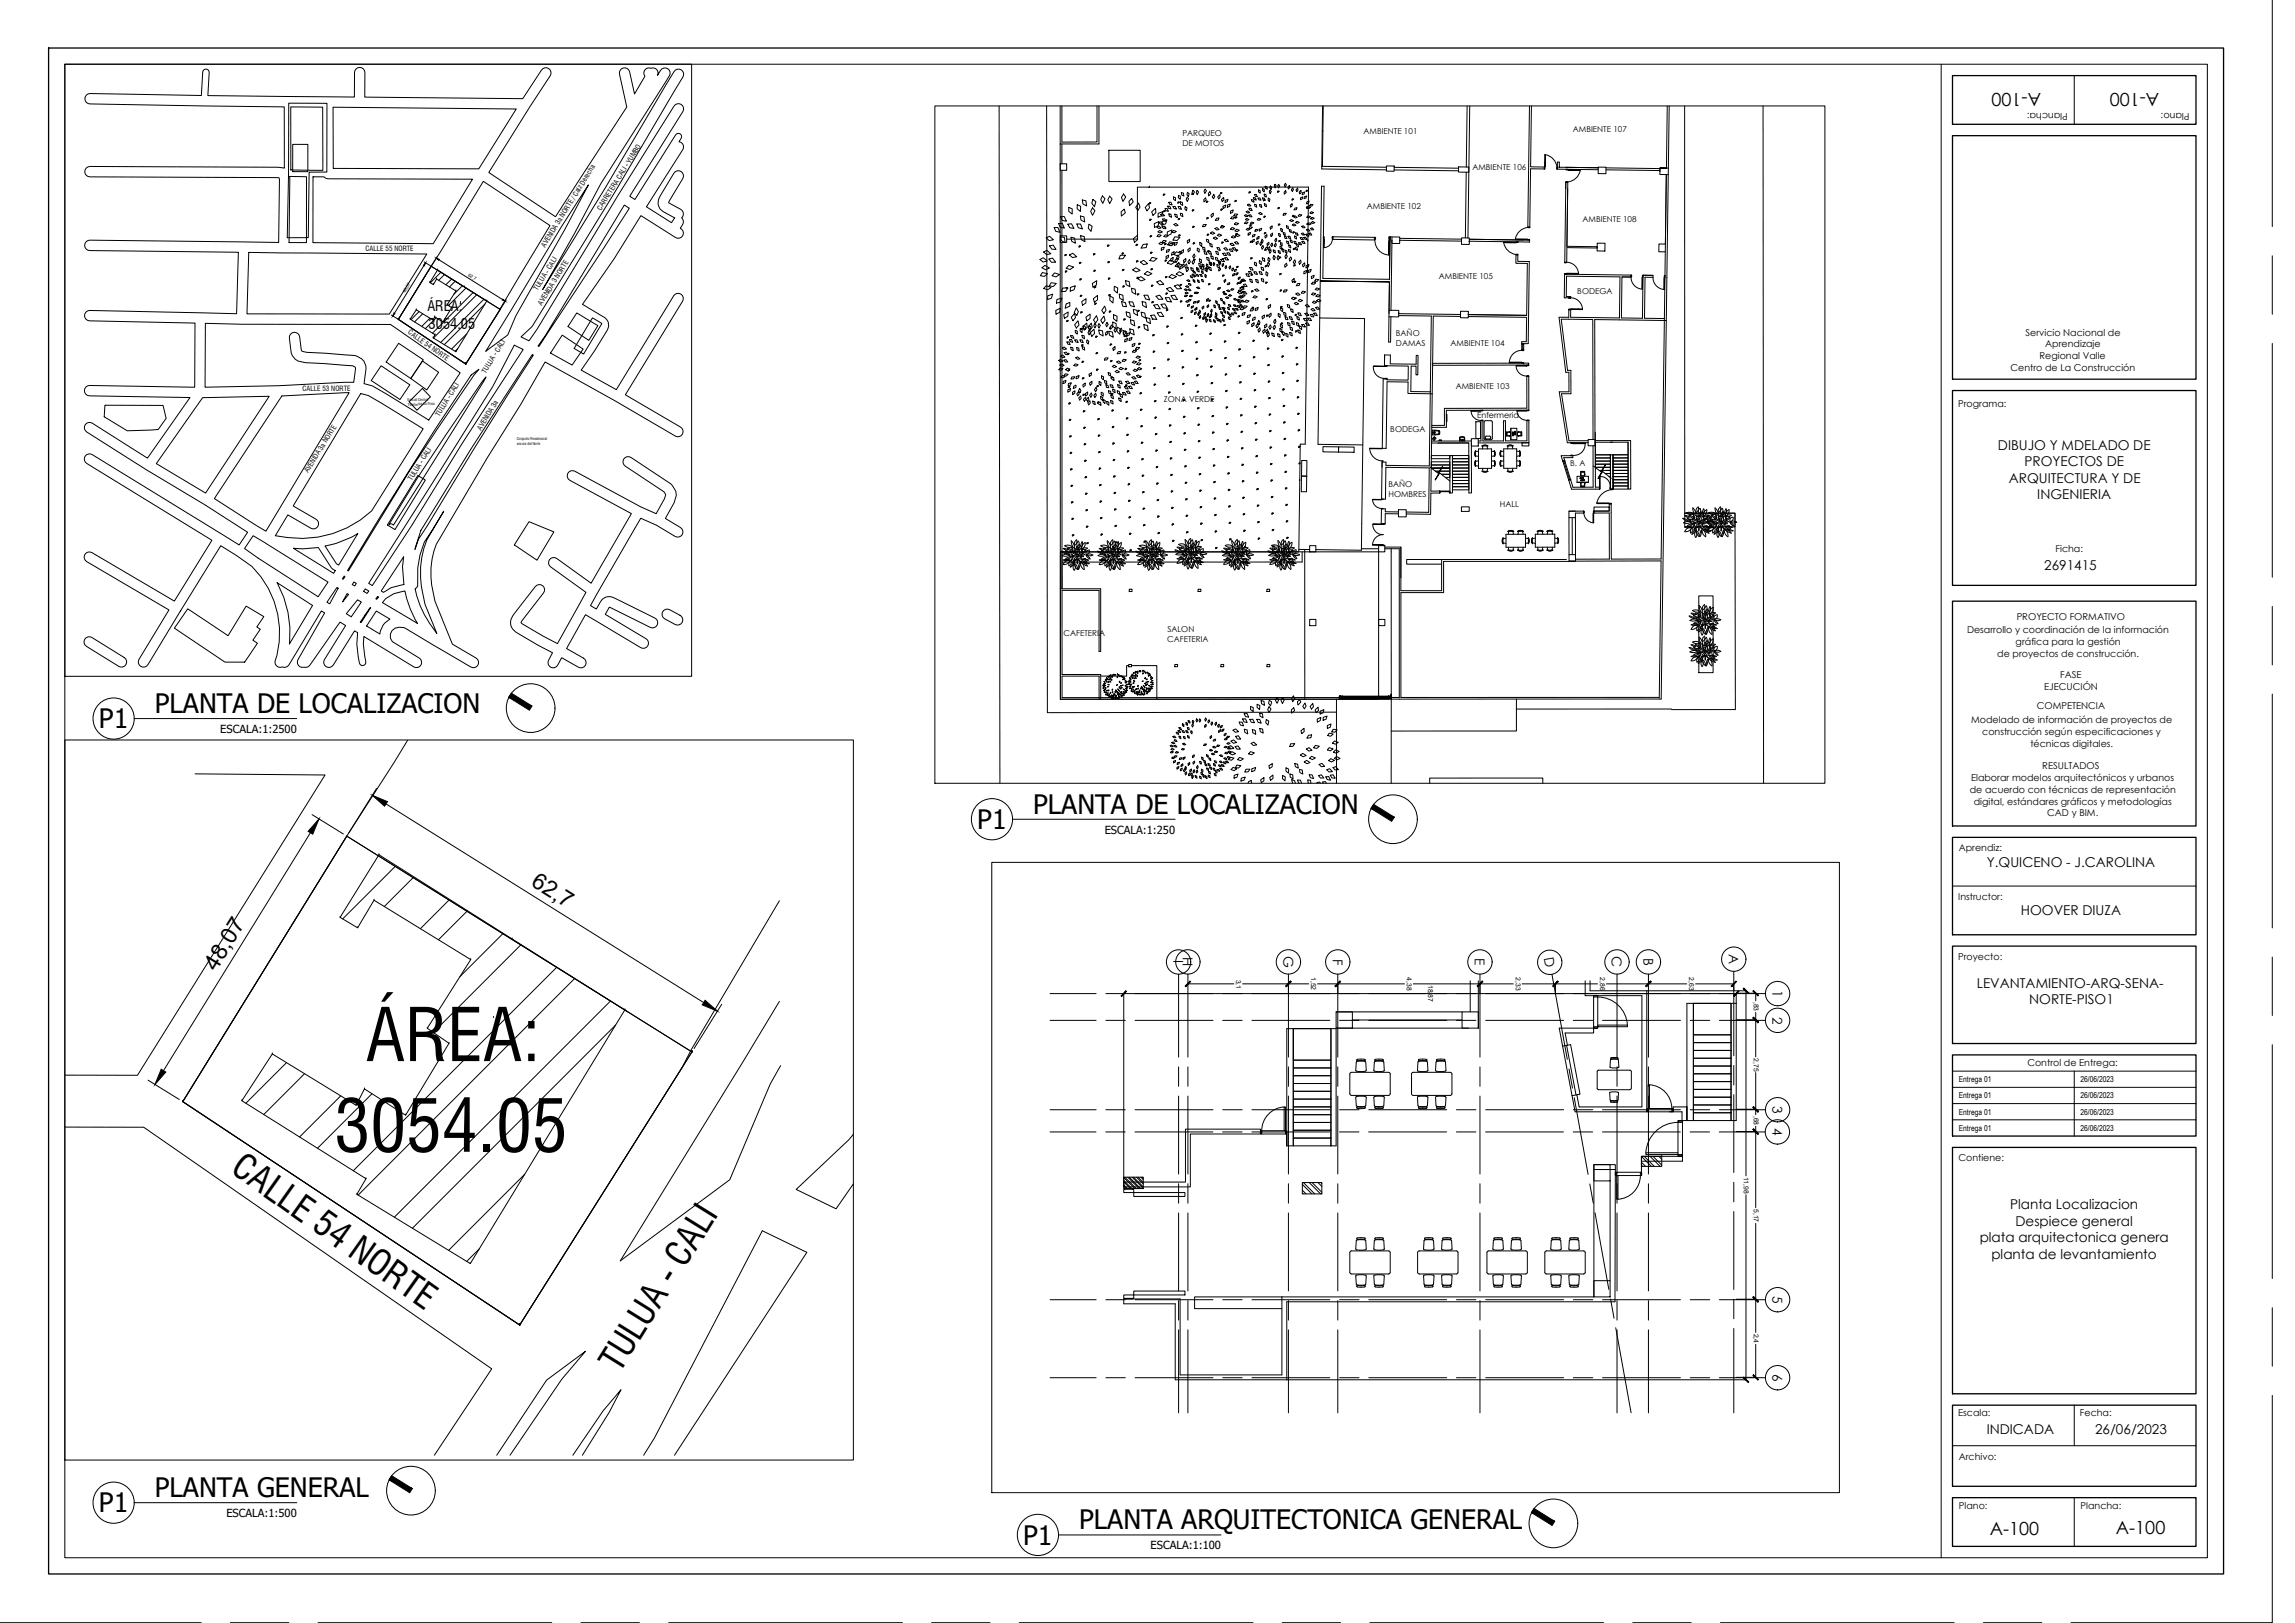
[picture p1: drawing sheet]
<svg xmlns="http://www.w3.org/2000/svg" width="707mm" height="500mm" viewBox="0 0 707 500" stroke-linecap="round" stroke-linejoin="round" font-family="sans-serif">
<defs><g id="words">
<g font-size="22.2">
<text x="112.6" y="326.8">ÁREA:</text>
<text x="103" y="354.7">3054.05</text>
</g>
<g font-size="10.9">
<text x="70.6" y="360.9" transform="rotate(35 70.6 360.9)">CALLE 54 NORTE</text>
<text x="190.8" y="423.2" transform="rotate(-58 190.8 423.2)">TULUA - CALI</text>
</g>
<g font-size="8.3">
<text x="47.7" y="219.6">PLANTA DE LOCALIZACION</text>
<text x="30.5" y="224.3">P1</text>
<text x="318.3" y="250.6">PLANTA DE LOCALIZACION</text>
<text x="301.1" y="255.3">P1</text>
<text x="47.7" y="461.1">PLANTA GENERAL</text>
<text x="30.5" y="465.8">P1</text>
<text x="332.4" y="471">PLANTA ARQUITECTONICA GENERAL</text>
<text x="315.2" y="475.7">P1</text>
</g>
<g font-size="7">
<text x="163.3" y="272.7" transform="rotate(32 163.3 272.7)">62,7</text>
<text x="66.6" y="299.3" transform="rotate(-58 66.6 299.3)">48,07</text>
</g>
<g font-size="5.6">
<text x="628.7" y="28.8" transform="rotate(180 628.7 28.8)">A-100</text>
<text x="665.1" y="28.8" transform="rotate(180 665.1 28.8)">A-100</text>
<text x="612.9" y="472.7">A-100</text>
<text x="651.8" y="472.5">A-100</text>
</g>
<g font-size="4.4">
<text x="131.6" y="95.9">ÁREA:</text>
<text x="132" y="101.5">3054.05</text>
</g>
<g font-size="4.2">
<text x="615.5" y="138.5">DIBUJO Y MDELADO DE</text>
<text x="623.6" y="143.6">PROYECTOS DE</text>
<text x="618.8" y="148.7">ARQUITECTURA Y DE</text>
<text x="627.6" y="153.7">INGENIERIA</text>
<text x="629.7" y="175.7">2691415</text>
<text x="612" y="266.9">Y.QUICENO - J.CAROLINA</text>
<text x="622.5" y="281.9">HOOVER DIUZA</text>
<text x="532.5" y="293.9" transform="rotate(90 532.5 293.9)">A</text>
<text x="361.5" y="295.8" transform="rotate(90 361.5 295.8)">I</text>
<text x="364.4" y="294.8" transform="rotate(90 364.4 294.8)">H</text>
<text x="395.4" y="294.4" transform="rotate(90 395.4 294.4)">G</text>
<text x="410.6" y="295.3" transform="rotate(90 410.6 295.3)">F</text>
<text x="454.4" y="295.2" transform="rotate(90 454.4 295.2)">E</text>
<text x="475.6" y="295.1" transform="rotate(80 475.6 295.1)">D</text>
<text x="496.6" y="294.6" transform="rotate(90 496.6 294.6)">C</text>
<text x="506.3" y="295.1" transform="rotate(90 506.3 295.1)">B</text>
<text x="546" y="304.9" transform="rotate(90 546 304.9)">1</text>
<text x="608.9" y="304.3">LEVANTAMIENTO-ARQ-SENA-</text>
<text x="625.1" y="309.4">NORTE-PISO1</text>
<text x="546" y="313.1" transform="rotate(90 546 313.1)">2</text>
<text x="546" y="340.6" transform="rotate(90 546 340.6)">3</text>
<text x="546" y="347.5" transform="rotate(90 546 347.5)">4</text>
<text x="619.2" y="372.4">Planta Localizacion</text>
<text x="620.9" y="377.5">Despiece general</text>
<text x="609.8" y="382.7">plata arquitectonica genera</text>
<text x="613.4" y="387.8">planta de levantamiento</text>
<text x="546" y="399.2" transform="rotate(90 546 399.2)">5</text>
<text x="546" y="423.2" transform="rotate(90 546 423.2)">6</text>
<text x="612" y="441.8">INDICADA</text>
<text x="645.4" y="441.8">26/06/2023</text>
</g>
<g font-size="3.4">
<text x="67.8" y="225.8">ESCALA:1:2500</text>
<text x="340.3" y="256.8">ESCALA:1:250</text>
<text x="69.7" y="467.3">ESCALA:1:500</text>
<text x="354.5" y="477.2">ESCALA:1:100</text>
</g>
<g font-size="2.9">
<text x="637" y="34.9" transform="rotate(180 637 34.9)">Plancha:</text>
<text x="674.5" y="34.9" transform="rotate(180 674.5 34.9)">Plano:</text>
<text x="624" y="103.4">Servicio Nacional de</text>
<text x="630" y="107">Aprendizaje</text>
<text x="628.2" y="110.6">Regional Valle</text>
<text x="619.3" y="114.2">Centro de La Construcción</text>
<text x="603.2" y="125.2">Programa:</text>
<text x="633.2" y="170">Ficha:</text>
<text x="621.2" y="190.8">PROYECTO FORMATIVO</text>
<text x="605.9" y="195.1">Desarrollo y coordinación de la información</text>
<text x="615.3" y="202.4">de proyectos de construcción.</text>
<text x="620.9" y="198.7">gráfica para la gestión</text>
<text x="634.6" y="208.8">FASE</text>
<text x="629.7" y="212.6">EJECUCIÓN</text>
<text x="627.4" y="218.2">COMPETENCIA</text>
<text x="607.2" y="222.8">Modelado de información de proyectos de</text>
<text x="610.6" y="226.4">construcción según especificaciones y</text>
<text x="625.4" y="230.1">técnicas digitales.</text>
<text x="629.1" y="236.9">RESULTADOS</text>
<text x="606.8" y="244.2">de acuerdo con técnicas de representación</text>
<text x="607.2" y="240.5">Elaborar modelos arquitectónicos y urbanos</text>
<text x="608" y="247.9">digital, estándares gráficos y metodologías</text>
<text x="630.7" y="251.4">CAD y BIM.</text>
<text x="603.4" y="262.2">Aprendiz:</text>
<text x="603.2" y="277.1">Instructor:</text>
<text x="603.2" y="295.6">Proyecto:</text>
<text x="624.5" y="328.3">Control de Entrega:</text>
<text x="603.3" y="357.7">Contiene:</text>
<text x="603.2" y="436">Escala:</text>
<text x="640.7" y="436">Fecha:</text>
<text x="603.4" y="449.8">Archivo:</text>
<text x="603.5" y="464.6">Plano:</text>
<text x="640.9" y="464.6">Plancha:</text>
</g>
<g font-size="2.5">
<text x="364.2" y="41.9">PARQUEO</text>
<text x="420" y="41.1">AMBIENTE 101</text>
<text x="484.5" y="40.8">AMBIENTE 107</text>
<text x="364.2" y="44.9">DE MOTOS</text>
<text x="453.6" y="52.3">AMBIENTE 106</text>
<text x="421.1" y="64.4">AMBIENTE 102</text>
<text x="487.5" y="68.3">AMBIENTE 108</text>
<text x="443.3" y="86">AMBIENTE 105</text>
<text x="485.9" y="90.7">BODEGA</text>
<text x="430" y="103.4">BAÑO</text>
<text x="430" y="106.5">DAMAS</text>
<text x="446.8" y="106.6">AMBIENTE 104</text>
<text x="448.4" y="119.8">AMBIENTE 103</text>
<text x="358.6" y="123.8">ZONA VERDE</text>
<text x="455" y="128.9">Enfermeria</text>
<text x="428.3" y="133.1">BODEGA</text>
<text x="483.7" y="143.6">B. A</text>
<text x="427.7" y="150.1">BAÑO</text>
<text x="427.7" y="153.1">HOMBRES</text>
<text x="462" y="156.1">HALL</text>
<text x="327.6" y="196">CAFETERIA</text>
<text x="359.5" y="197.8">CAFETERIA</text>
<text x="359.6" y="194.8">SALON</text>
<text x="603.4" y="333.3">Entrega 01</text>
<text x="640.9" y="333.3">26/06/2023</text>
<text x="603.4" y="338.3">Entrega 01</text>
<text x="640.9" y="338.3">26/06/2023</text>
<text x="603.4" y="343.3">Entrega 01</text>
<text x="640.9" y="343.3">26/06/2023</text>
<text x="603.4" y="348.3">Entrega 01</text>
<text x="640.9" y="348.3">26/06/2023</text>
</g>
<g font-size="2.2">
<text x="185.2" y="64.9" transform="rotate(-58 185.2 64.9)">CARRETERA CALI - YUMBO</text>
<text x="112.6" y="77.4">CALLE 55 NORTE</text>
<text x="167.9" y="76.2" transform="rotate(-58 167.9 76.2)">AVENIDA 3a NORTE / Calz Derecha</text>
<text x="165.6" y="89.7" transform="rotate(-58 165.6 89.7)">TULUA - CALI</text>
<text x="166.9" y="94.2" transform="rotate(-58 166.9 94.2)">AVENIDA 3 NORTE</text>
<text x="125.6" y="102.7" transform="rotate(35 125.6 102.7)">CALLE 54 NORTE</text>
<text x="149.6" y="115.2" transform="rotate(-58 149.6 115.2)">TULUA - CALI</text>
<text x="93.2" y="120.5" transform="rotate(-1 93.2 120.5)">CALLE 53 NORTE</text>
<text x="135.4" y="128.4" transform="rotate(-58 135.4 128.4)">TULUA - CALI</text>
<text x="148.2" y="132.6" transform="rotate(-58 148.2 132.6)">AVENIDA 3a</text>
<text x="94.9" y="145.8" transform="rotate(-58 94.9 145.8)">AVENIDA 3a NORTE</text>
<text x="126.9" y="148.3" transform="rotate(-58 126.9 148.3)">TULUA - CALI</text>
</g>
<g font-size="2.1">
<text x="380.8" y="301.7" transform="rotate(90 380.8 301.7)">3,1</text>
<text x="403.9" y="300.9" transform="rotate(90 403.9 300.9)">1,52</text>
<text x="433.4" y="301" transform="rotate(90 433.4 301)">4,38</text>
<text x="439.9" y="303.3" transform="rotate(90 439.9 303.3)">18,87</text>
<text x="466.9" y="301" transform="rotate(90 466.9 301)">2,33</text>
<text x="492.9" y="301" transform="rotate(90 492.9 301)">2,86</text>
<text x="520.3" y="301" transform="rotate(90 520.3 301)">2,63</text>
<text x="540.2" y="308.5" transform="rotate(90 540.2 308.5)">,83</text>
<text x="540.2" y="325.9" transform="rotate(90 540.2 325.9)">2,75</text>
<text x="540.2" y="343.6" transform="rotate(90 540.2 343.6)">,68</text>
<text x="537.2" y="362.4" transform="rotate(90 537.2 362.4)">11,98</text>
<text x="540.2" y="372.3" transform="rotate(90 540.2 372.3)">5,17</text>
<text x="540.2" y="410.8" transform="rotate(90 540.2 410.8)">2,4</text>
</g>
<g font-size="1.4">
<text x="144.1" y="85" transform="rotate(32 144.1 85)">62,7</text>
<text x="124.8" y="90.4" transform="rotate(-58 124.8 90.4)">48,07</text>
</g>
<g font-size="1.2">
<text x="125.6" y="123.4">Emcali Central</text>
<text x="125.6" y="124.9" transform="rotate(-1 125.6 124.9)">Telefonica La Flora</text>
<text x="159.2" y="135.6" transform="rotate(-1 159.2 135.6)">Conjunto Residencial</text>
<text x="159.2" y="137.1" transform="rotate(-1 159.2 137.1)">ancora del Norte</text>
</g>
</g></defs>
<!-- layer: 0 -->
<g fill="none" stroke="#000" stroke-width=".31">
<path d="M20 19.8h193.1v188.5h-193.1zM288 32.6h274.2v208.7h-274.2zM122.7 98.4h.1M126.4 98.3h.1M128.2 95.4h.1M129.1 96l-2.5 2.5M130.2 96.6l-2.5 2.6M132.4 87h.1M132.4 98l-2.5 2.5M132.8 82l21.3 13.3-10.6 16.8-20.8-13.7zM133.4 98.6h.1M133.5 87.7h.1"/>
<path d="M133.9 97.6h.1M134.4 97.9l-3.4 3.3M134.5 86h.1M134.8 83.2h.1M134.8 83.2l-2.4 3.8 1.1 .7 1-1.7 6 3.6-2.7 4.2 1.3 1-2.7 4.4-2.5-1.6-.5 1-5.2-3.2-1.8 2.9 7.6 4.8-.6 1 7 4.2 9.6-15.6M134.8 83.2l15.3 9.6M135.8 83.9l-3.2 3.2M136.4 99.2h.1M136.9 84.6l-1.8 1.7M137.8 93.8h.1M139.1 94.8h.1M139.1 85.9l-1.7 1.8"/>
<path d="M140.2 86.6l-1.7 1.8M140.5 89.6h.1M141.9 93.2h.1M142.4 88l-2.6 2.7M143 88.3h.1M143.5 88.7l-5.4 5.4M145.8 90.1l-12.6 12.5M146.9 90.8l-13.4 13.3M149.1 92.2l-13.3 13.3M149.4 93.6l-12.5 12.6M150 92.7h.1M154.1 95.3h.1"/>
<path d="M133.4 104.1h.1M134 103.1h.1M140.4 108.3h.1M141 107.4l-.8 .8M143.5 112.1h.1M143.8 102.8l-4.7 4.7M431.5 168.6v9.4M20 227.9h242.9v221.8h-242.9zM41.4 221.3h50M106.8 257.5l106.3 66.5-53 84.1-103.8-68.8zM311.9 252.3h50.1M115.2 277.3h.1"/>
<path d="M116.7 263.3h.1M116.7 263.3l-11.9 19.2 5.4 3.3 5-8.5 29.8 18.3-13.4 21.1 6.7 4.6-13.4 22.2-12.6-8.1-2.6 5-25.8-15.8-9.4 14.4 38.2 24-2.8 4.8 35 21.4 47.6-78.2M116.7 263.3l76.7 48.3M121.8 266.9l-16.2 16.1M127.3 270.3l-8.9 8.9M138.3 277.2l-8.8 8.8M305.5 265.6h261.1v194.1h-261.1zM104.8 282.5h.1M110.2 285.8h.1M143.8 280.7l-8.7 8.8M145 295.6h.1M154.9 287.6l-13.2 13.2"/>
<path d="M157.8 289.2h.1M160.4 291l-26.9 27M171.5 297.9l-62.7 62.7M131.6 316.7h.1M152 313.4h.1M177 301.4l-66.7 66.7M188.1 308.3l-66.6 66.6M189.7 315.7l-62.7 62.6M192.5 311h.1M398.4 316.8h11.6v9.7h-11.6v-9.7v36.1h-2v-36.1h15.2v36.1h-1.6M410 316.8v36.1M411.6 311.7h5v5h-5z"/>
<path d="M411.6 316.7h40.8M411.6 311.7h38.8M416.6 314.2h33.8M450.4 311.7h5v5h-5zM452.9 302.1v9.6M455.4 302.1v14.6M488.3 302.1v4.6h17.5v34.2h-19.3l-.8-3.7M489.8 302.1v3.1h17.5v37.2h-22.1l-.9-4.9M490.9 316.7v1.5h-8.8l.7 3.7M490.9 316.2v.5h1.3v-1h9.1v.5zM490.9 306.7h1.3v.4h-1.3zM490.9 316.7h-10.6l1.1 5.5"/>
<path d="M491 316.7h1.1zM491 306.6l1.1 .1zM521.6 309h11.6v9.7h-11.6v-9.7v36.1h-3.5M521.6 318.7h11.6v2.4h-11.6zM533.2 309v36.1M56.3 339.3h.1M74.5 339h.1M83.9 324.6h.1M88.3 327.3l-12.6 12.5M93.8 330.7l-12.5 12.6M105 337.5l-12.7 12.7M112.3 335.4h.1"/>
<path d="M114.6 336.9l-16.8 16.8M138.3 321.3h.1M213.1 324h.1M398.4 338.5h11.6v2.4h-11.6zM398.4 336.1h11.6v2.4h-11.6zM398.4 333.7h11.6v2.4h-11.6zM398.4 331.3h11.6v2.4h-11.6zM398.4 328.9h11.6v2.4h-11.6zM398.4 326.5h11.6v2.4h-11.6zM415.9 330.5l.4-.2 11.7 .1 .3 .4-.1 6.3-.5 .3-11.6-.1-.3-.4zM418 326.3l1.8-.1 .7 .3-.2 .2h-2.1zM418.1 326.9l-.3 .3-.1 2.6 1.5 .3 1.7-.3-.2-2.6-.3-.3"/>
<path d="M418.1 326.9h2.3M423.3 337.8l1.6-.2 1.4 .2 .1 .2-.1 2.5a3.3 3.3 0 0 1-2.9 0zM423.4 327l.2-.1a3.2 3.2 0 0 1 2.7 .3l.1 2.6-2 .3-1.2-.3zM423.5 326.3l1.9-.1 .7 .3-.2 .2h-2.2zM434.9 330.5l.4-.2 11.7 .1 .3 .4-.1 6.3-.5 .3-11.6-.1-.3-.4zM436.7 337.9l1.5-.3 1.6 .2-.1 2.7a3.3 3.3 0 0 1-2.9 0zM436.8 327l.3-.1a3.2 3.2 0 0 1 2.6 .3l.1 2.6-2.1 .2-1-.2zM437 326.3l1.8-.1 .8 .3-.3 .2h-2.1zM442.6 326.3l1.8-.1 .7 .3-.2 .2h-2.2zM445 326.9l.3 .3 .1 2.4-.1 .3-1 .1-2-.2 .1-2.6a3.2 3.2 0 0 1 2.6-.3M492.4 329.6l-.4 .5v5.1l.4 .4M492.5 329.6h9.6l.4 .5v5.1l-.2 .4h-9.8"/>
<path d="M495.9 336.5l.1-.1a2.85 2.85 0 0 1 2.6 .2l-.2 2.3-1.4 .1-1-.1zM496.2 339.1h1.9l.2 .3-2.1 .1zM496.2 326l2 .1 .2-.2-.1-.1-1.3-.1-.7 .1-.1 .2M496.3 326.3l-.2 .2-.2 2.1a2.77 2.77 0 0 0 2.8 0l-.2-2.2-2.2-.1M507.7 334.1h.4v7.3h-.7v1h.3zM521.6 337.9h11.6v2.4h-11.6zM521.6 335.5h11.6v2.4h-11.6zM521.6 333.1h11.6v2.4h-11.6zM521.6 330.7h11.6v2.4h-11.6zM521.6 328.3h11.6v2.4h-11.6zM521.6 325.9h11.6v2.4h-11.6zM521.6 323.5h11.6v2.4h-11.6z"/>
<path d="M521.6 321.1h11.6v2.4h-11.6zM109.7 340.4h.1M124.9 343.5h.1M388.3 348.4v.8zM388.3 348.3h.4v1h-.4zM395.6 341h.4v8.3h.3v-1h-.7zM396.3 348.4l.1 .8zM398.4 350.5h11.6v2.4h-11.6zM398.4 348.1h11.6v2.4h-11.6zM398.4 345.7h11.6v2.4h-11.6zM398.4 343.3h11.6v2.4h-11.6zM398.4 340.9h11.6v2.4h-11.6z"/>
<path d="M418 341l2.3-.1 .2 .3a3.1 3.1 0 0 1-2.5 0zM418.1 340.8l-.3-.3-.1-2.6 1.5-.3 1.7 .3-.2 2.6-.3 .3M418.1 340.8h2.3M423.6 341l2.3-.1 .2 .3a3.1 3.1 0 0 1-2.6 0zM437 341l2.3-.1 .2 .3a3.1 3.1 0 0 1-2.5 0zM442.6 341l2.3-.1 .2 .3a3.1 3.1 0 0 1-2.6 0zM445 340.8a3.2 3.2 0 0 1-2.6-.3l-.1-2.7 2-.2 1 .2 .1 .2-.1 2.5-.3 .3M491 358.7h5v5h-5zM505.6 358l1.3 1.3M505.6 356.2l3.1 3.1M505.6 358.9l.4 .4M505.6 356.2h12.5"/>
<path d="M505.6 356.2v5M506.5 356.2l3.1 3.1M507 355.1h9.9v1h1.4v-.5h-11.3zM507.3 341.5l.1 .8zM508.3 356.2l3.1 3.1M509.2 356.2l2.7 2.7M511 356.2l.9 .9M511.9 356.2h.1M514.2 342.4h3.9v2.7M515 341.4h.3v1h-.3zM515.3 341.5l.1 .8zM516.9 345.2h1.4v.5h-1.4z"/>
<path d="M517 356.1l1.1 .1zM517 345.1l1.1 .1zM518.3 356.1v1.6h-12.7M519.6 345.1v-36.1h15.2v36.1h-1.6M519.6 340.9h-4.2v1.5M521.6 342.7h11.6v2.4h-11.6zM521.6 340.3h11.6v2.4h-11.6zM109.9 367.8h.1M112.7 363h.1M161.6 361.7l-23.4 23.4M346.2 363.6l2.5 2.5M346.2 364.9l1.1 1.2"/>
<path d="M346.2 362.7l3.4 3.4M346.2 364l2 2.1M346.2 365.4l.7 .7M346.2 364.1h19v-16.3h23.1v1.5h-21.6v16.3h-20.5zM346.5 366.3h-.3v1h3.1v-1h-2.8v-.2h2.4v.2M346.5 362.6l3.5 3.5M347.4 362.6l3.5 3.5M347.9 362.6l3.5 3.5M348.8 362.6l3.4 3.4M349.2 362.6l3 3M349.3 367.3h15.7v1.2h-15.7zM350.1 362.6l2.1 2.1"/>
<path d="M350.6 362.6l1.6 1.6M351.5 362.6l.7 .7M351.9 362.6l.3 .3M401.2 366.6l1.1 1.1M401.2 364.8l2.9 2.9M401.2 367.5l.2 .2M401.5 364.2l3.5 3.5M403.3 364.2l3.5 3.5M404.2 364.2l3 3M406 364.2l1.2 1.2M406.9 364.2l.3 .3M491 360.2h6.6"/>
<path d="M496 363.7v30.8M497.6 361.2l.1 .8zM497.7 361.1v1h.7v7.3h-.4v-8.3zM505.3 361.1h.4v1h-.4zM505.7 361.2v.8zM144.9 389.2h.1M147.6 384.6l-3.8 3.9M346.5 399.9h-.3v-1.1h3.1v1.1h-2.8v.2h2.4v-.2M349.3 397.7h15.7v1.1h-15.7zM394.9 399.5h-26.9v3.6h26.9M415.9 385.5l.4-.2h11.7l.3 .5-.1 6.3-.5 .3-11.6-.1-.3-.4zM418 396.2l.2-.3h2.1l.2 .3"/>
<path d="M418 396.2a3.2 3.2 0 0 0 2.5 0M418 381.3l1.8-.1 .7 .3-.2 .2h-2.1zM418.1 381.9l-.3 .3-.2 2.4 .7 .4a2.86 2.86 0 0 0 2.6-.4l-.2-2.4-.3-.3M418.1 395.8l-.3-.3-.1-2.6 1.5-.3 1.7 .3-.2 2.6-.3 .3M418.1 381.9h2.3M418.1 395.8h2.3M423.3 392.8l1.6-.2 1.4 .2 .1 .2-.1 2.5a3.3 3.3 0 0 1-2.9 0zM423.4 382l.2-.1a3.2 3.2 0 0 1 2.7 .3l.1 2.4-.6 .4a2.87 2.87 0 0 1-2.6-.4zM423.5 396.2a3.2 3.2 0 0 0 2.6 0M423.5 396.2l.2-.3h2.2l.2 .3M423.5 381.3l1.9-.1 .7 .3-.2 .2h-2.2zM436.8 385.5l.4-.2h11.7l.2 .5v6.3l-.5 .3-11.6-.1-.3-.4z"/>
<path d="M438.6 392.9l1.5-.3 1.6 .2-.1 2.7a3.2 3.2 0 0 1-2.9 0zM438.7 382l.2-.1a3.2 3.2 0 0 1 2.7 .3l.1 2.5a4.2 4.2 0 0 1-3.1 .1zM438.8 396.2l.2-.3h2.2l.2 .3M438.8 396.2a3.2 3.2 0 0 0 2.6 0M438.9 381.3l1.8-.1 .7 .3-.2 .2h-2.2zM444.2 392.8l1.5-.2 1.4 .2 .2 .2-.1 2.5a3.3 3.3 0 0 1-3 0zM444.3 382l.2-.1a3.2 3.2 0 0 1 2.7 .3l.1 2.4-.6 .4a2.87 2.87 0 0 1-2.6-.4zM444.4 396.2l.1 .2M444.4 396.2l.2-.3h2.2l.2 .3M444.5 381.3l2-.1 .5 .3-.2 .2h-2.2l-.2-.1 .1-.3M447 396.2l-.5 .2h-2M459.9 384.6l.6 .4a2.86 2.86 0 0 0 2.6-.4l-.2-2.4a3.2 3.2 0 0 0-2.9 0l-.1 2.4"/>
<path d="M459.9 393l.1-.2 1-.2 2 .2-.1 2.7a3.3 3.3 0 0 1-2.9 0l-.1-2.5M460.2 396.2a3.2 3.2 0 0 0 2.6 0M462.6 395.9h-2.2l-.2 .3M462.6 381.7l.2-.2a3.2 3.2 0 0 0-2.6 0l.2 .2h2.2M462.6 395.9l.2 .3M465.5 392.8l1.6-.2 1.4 .2 .2 .2-.2 2.5a3.3 3.3 0 0 1-2.9 0zM465.6 382l.3-.1a3.2 3.2 0 0 1 2.6 .3l.2 2.4-.7 .4a2.87 2.87 0 0 1-2.6-.4zM465.8 396.2a3.2 3.2 0 0 0 2.5 0M466 381.7l-.2-.2a3.2 3.2 0 0 1 2.5 0l-.2 .2h-2.1M466 395.9l-.2 .3M466 395.9h2.1l.2 .3M470 385.3l.5 .5v6.1l-.5 .5"/>
<path d="M470 385.3h-11.4l-.6 .5v6.1l.3 .4 11.7 .1M476 385.5l.4-.2h11.7l.2 .5v6.3l-.5 .3-11.7-.1-.2-.4zM478 396.2l.2-.3h2.2l.2 .3M478 396.2a3.2 3.2 0 0 0 2.6 0M478.1 381.3l1.8-.1 .7 .3-.2 .2h-2.2zM478.1 381.9a3.2 3.2 0 0 1 2.7 .3l.1 2.5a4.2 4.2 0 0 1-3.2 .1l.2-2.6 .2-.3M478.1 395.8a3.3 3.3 0 0 0 2.7-.3l.1-2.7-2.1-.2-.9 .2-.2 .2 .2 2.5 .2 .3M483.3 392.8l1.6-.2 1.4 .2 .2 .2-.2 2.5a3.3 3.3 0 0 1-2.9 0zM483.5 382l.2-.1a3.2 3.2 0 0 1 2.6 .3l.2 2.4-.6 .4a2.87 2.87 0 0 1-2.6-.4zM483.6 381.5a3.2 3.2 0 0 1 2.6 0l-.2 .2h-2.2l-.2-.2M483.6 396.2a3.2 3.2 0 0 0 2.6 0M483.6 396.2l.2-.3h2.2l.2 .3"/>
<path d="M491 394.5h5v5h-5zM160.1 408.1h.1M346.2 400.1h17.3v23.4h31.4v-24h96.1v-40.8h6.6l-.1 42.3h-101.1v24h-34.4v-23.4h-15.8zM41.4 462.8h50M326.1 472.8h50"/>
<circle cx="35" cy="221.3" r="6.3"/>
<circle cx="305.6" cy="252.3" r="6.3"/>
<circle cx="35" cy="462.8" r="6.3"/>
<circle cx="319.7" cy="472.8" r="6.3"/>
</g>
<!-- layer: outline -->
<g fill="none" stroke="#000" stroke-width=".31">
<path d="M26.6 29.3l1.2-.5 34.2 .6 .4-7.2a1 1 0 0 1 1.1-.9 1 1 0 0 1 .9 1l-.4 7.1 45.2 .5v-7.6a1.6 1.6 0 0 1 1.6-1.5 1.6 1.6 0 0 1 1.6 1.6v7.5l48.6 .5 6.2-9.3a1.6 1.6 0 0 1 2.1 .2 1.6 1.6 0 0 1 .2 2l-6.3 9.6-12.6 20.2 20.5 13.7 22-33.8-2.3-10.8a1.6 1.6 0 0 1 1.6-1.3 1.6 1.6 0 0 1 1.6 1.2l1.5 6.8 3.1-5.5a1.57 1.57 0 0 1 .1-1.9 1.57 1.57 0 0 1 1.8-.4 1.56 1.56 0 0 1 1.8 .3 1.56 1.56 0 0 1 .2 1.8l1.4-2a1.6 1.6 0 0 1 2 .1 1.6 1.6 0 0 1 .3 2.1l-15.7 24.7a226.2 226.2 0 0 0-13.6 23.9l-9.7 17.2 4.3-7a1817.3 1817.3 0 0 0 34.9-58.1 4.7 4.7 0 0 1 2.2-2.8 1.65 1.65 0 0 1 1.8 .9 1.65 1.65 0 0 1-.3 1.9 2339.9 2339.9 0 0 1-46.3 76.6l-3.3 3.1 2.5 1.2 2.4-3.5 25-41.4 17.2-27.4a1.6 1.6 0 0 1 2.2-.5 1.6 1.6 0 0 1 .5 2.2l-16.3 26 1.6 1 12.5-19.9a1 1 0 0 1 1.4-.3 1 1 0 0 1 .3 1.4l-.6 1.1a1.6 1.6 0 0 1 1.1 2.4l-11.2 17.6 7.8 4.9 1-1.5-3.5-1.9a3.5 3.5 0 0 1-.9-5.1l4.1-6.7a1.6 1.6 0 0 1 2.2-.6 1.6 1.6 0 0 1 .5 2.2l-4.3 7.3 3.7 2.2a1.6 1.6 0 0 1 .3 2.6 1.54 1.54 0 0 1 .3 2.1l-.7 1.1 .2 .1a1.66 1.66 0 0 1 .2 2.6 1.66 1.66 0 0 1-2.5-.2l-10.1-6.4-8.1 13.1-9.9 14.2 6.9 4.1a2.8 2.8 0 0 1 .7 4l-3.8 6.2-4.2 6 10.9 6 17.6-28.9a1.6 1.6 0 0 1 2.2-.5 1.6 1.6 0 0 1 .6 2.2l-17.7 28.8 17.5 10.4a1.66 1.66 0 0 1-.3 2.2 1.66 1.66 0 0 1-2.3-.2l-17.9-10.4-21.7-12.1-7.4 12.9a981.6 981.6 0 0 0-26.3 43.8 27.1 27.1 0 0 0 1.3 20.6l3.9 9.6 7.7 4.7a1.6 1.6 0 0 1-.1 2 1.6 1.6 0 0 1-2 .3l-20.4-12.1a3.5 3.5 0 0 0-4.4 2l.1 1.3 .6 1 8.2 5.1a1.6 1.6 0 0 1 .6 2.2 1.6 1.6 0 0 1-2.2 .5l-15.4-9.4-.2 2.4 .8 5.8a1 1 0 0 1-1 .8 1 1 0 0 1-1-.8l-.3-1.9a20.9 20.9 0 0 1-.2-7.4l-1-.6-6.5 10.5a1.59 1.59 0 0 1-2.2 .5 1.59 1.59 0 0 1-.5-2.2l6.5-10.4-1.8-1.1-8.7 12.6a1.95 1.95 0 0 1-2.4 1.3 1.6 1.6 0 0 1-1.7-.6 1.6 1.6 0 0 1-.1-1.7l8.2-14.4-1-.6-10 16.6a1.54 1.54 0 0 1-2 .6 1.6 1.6 0 0 1-1.7-.2 1.6 1.6 0 0 1-.5-1.7 28.6 28.6 0 0 0-7.2-29l-4.9-3.5-4.7-2.9-22.4 36.6a1.6 1.6 0 0 1-2.2 .6 1.6 1.6 0 0 1-.6-2.2l9.2-15.2-25.3-14.9a1.6 1.6 0 0 1-.6-2.2 1.6 1.6 0 0 1 2.2-.6l25.4 14.9 11.6-18.7-37.8-23.2a1.73 1.73 0 0 1-1.5-1.6 1.73 1.73 0 0 1 1.2-1.8l1.2 .2 45.3 27.8 2.6-3.9-13.3-8.5-18-10.7-18.3-11.6a1.6 1.6 0 0 1-.5-2.2 1.6 1.6 0 0 1 2.2-.6l17 10.8 13.1-18.7-30.9-.5a1.6 1.6 0 0 1-1.6-1.6 1.6 1.6 0 0 1 1.6-1.6l32.4 .6 .1-19.8-32.6-.7a1.59 1.59 0 0 1-1.5-1.7 1.59 1.59 0 0 1 1.7-1.5l45.2 1 .5-18.9-45.7-.5a1.6 1.6 0 0 1-1.6-1.6 1.6 1.6 0 0 1 1.6-1.6l58.1 .7 .3-19.5-.1-.4-.5-.1-58-.3a1.59 1.59 0 0 1-1.4-1.7 1.59 1.59 0 0 1 1.6-1.4l57.9 .2 2 .3v-18.9l-59.9-.9a1.6 1.6 0 0 1-1.4-1 1.6 1.6 0 0 1 .3-1.7zM89.6 32.9l9.8 .1 .1 19.5-9.9-.2zM102.6 33l56.4 .6-11.5 18.4-44.8-.1zM89.2 54.3l5.2 .1v20.3h-5.4zM96.4 54.5h3.4l.6 .4 .7 .2 44.4 .1-12 19.9-37.1-.4zM148.9 55.9l20.5 13.6-15.9 26.7-10 15.9-20.8-13.7zM181.3 57a1077.6 1077.6 0 0 1-22.3 40.2l-2.6 6-6.7 5 7.6-12.4a882.6 882.6 0 0 1 24-38.8zM76.6 77.7l54.9 .5-11.6 18.5h-43.8zM192.3 63.2l1.6 .9-27.9 42.6-.2-.2 2.3-3.3zM63.3 99.6l11.1 .3h45.9l21.5 14.9-9.7 14.6-17.2-10.5-2.8-.7 .7-4.8a4.1 4.1 0 0 0-3.6-3.9l-14.7-1-1.4-.3-.3-.3-.5-4.2a1.6 1.6 0 0 0-1.8-1.3 1.6 1.6 0 0 0-1.4 1.7l.5 4a4.1 4.1 0 0 0 4.6 3.6l14.5 1 .7 .4 .1 .3-.5 4.4-9.5 .3a575.1 575.1 0 0 1-36.3 1.2zM177.7 96.4l6.5 3.9-2.8 4.5-6.4-4.2zM117.4 112.7l8.8 5.8-3 4.6-8.8-5.9z"/>
<path d="M122.8 105.7l7.6 5.1-3.9 5.8-7.5-5.1zM130.1 119.6l2.5 2.6-4.2 4.2-2.4-2.7zM130.1 111.2l5 3.5-3.6 5.4-5-3.5zM145.1 115.5l2.4-1.8-1.5 1.8-11.4 16.8a948.4 948.4 0 0 0-27.3 43.6l-.2-.2 4.6-7.5a1519.4 1519.4 0 0 1 33.4-52.7zM149.7 116.1l-28.5 45.6a.97 .97 0 0 0-1.3-.2 665.9 665.9 0 0 1 26.8-41.4zM158.4 106.3l2.8 1.3-8 12.3a1061.4 1061.4 0 0 0-26.4 42l-12.1 18.5-1.1-.7 33.9-53.7a128.7 128.7 0 0 0 10-17.9zM164 109.2l.3 .2-18.4 29-14.4 23.7a16.1 16.1 0 0 0-3.7 7.1l1.8-5.8a1420.1 1420.1 0 0 1 34.4-54.2zM173.2 103.2l6.4 4.3-3.4 4.9-6.6-3.7zM62.4 122.5l20.5-.4-19.6 29.8-15.1-9.1zM86.8 122l20.7-1.1-25.6 42.7-15.9-10zM111.1 121.2l2.4 .6 16.9 10.3-15.9 25.3a33.3 33.3 0 0 1-29.7 7.6l3.9-6.4 7 4.1a1.6 1.6 0 0 0 2.2-.6 1.6 1.6 0 0 0-.5-2.2l-7.1-4.1zM136.7 157.5l-5.3 8.9a27.4 27.4 0 0 0-1.6 14.2l1.2 5.6 3.6 8.9a31.9 31.9 0 0 1-6.7-13.7l.8-.8a28.8 28.8 0 0 1 2-13.6z"/>
<path d="M175.3 145.3l.6-.3 1.2 .1 20.3 11 4.7 2.1 2.6-4.6 .4-1.3-.5-.8-11.1-7.4a1.96 1.96 0 0 1-1.3-2.7 1.59 1.59 0 0 1 2.2-.5l12.2 8.1a4.4 4.4 0 0 1 .9 6.2l-2.5 4.5 4.6 2.8a1.64 1.64 0 0 1 .4 2.4 1.64 1.64 0 0 1-2.5 0l-5.3-3.2-4.8-2.1-15.5 26.9 1.8 1.1a5.6 5.6 0 0 1 3.6-3.8h.9l1.1 .4 12.4 6.2a1.6 1.6 0 0 1 .7 2.1 1.6 1.6 0 0 1-2.1 .7l-12.6-6.2-1.2 2.2 12.5 7.5a1.6 1.6 0 0 1 .5 2.2 1.6 1.6 0 0 1-2.1 .6l-17-10.2-5.9 10.5 5.2 2.9a1.6 1.6 0 0 1 .6 2.2 1.6 1.6 0 0 1-2.1 .6l-5.2-2.9-.8 1.6a1.67 1.67 0 0 1-2.1 1.5 1.67 1.67 0 0 1-1.1-2.3l1.2-2.4-4.5-2.3-6.2-3.7a3.5 3.5 0 0 1-1.4-5.6l6.8-8.7a1.6 1.6 0 0 1 2.2-.3 1.6 1.6 0 0 1 .3 2.2l-6.9 9.2 6.7 4.1 4.5 2.3 8.8-15.8-10.9-7.8a1.6 1.6 0 0 1-.3-2.2 1.6 1.6 0 0 1 2.2-.4l10.6 7.6 12.4-21.4-18.9-10.2a1.6 1.6 0 0 1-.3-2.7zM78 165l23 14.3-3 4.5-18.4-11.9-4.3-3zM85.3 179.4l11 7.1-7.1 11.8a31.7 31.7 0 0 0-1.7-14.1zM90.4 168.9l3 .1 4.7-.4 4 6.3 1.2 .9-.5 .8zM100.2 168.2a29.4 29.4 0 0 0 8-2.7l2-1.2-5.9 9.7-.7-.4zM106 177.4l.3 .2-.5 .8-.3-.1zM109 179.2l.8 .5-.5 .8-.8-.5zM124.4 171.5l-.4 3.3 .4 5.2-.8 .2a10.8 10.8 0 0 0-5.5 2.2l-.7-.4zM26.5 196.4a1.78 1.78 0 0 1 1.8 0l10 6.1a1.6 1.6 0 0 1 .5 2.2 1.6 1.6 0 0 1-2.2 .5l-9.1-5.6a1.81 1.81 0 0 1-1.5-1.3 1.81 1.81 0 0 1 .5-1.9zM103.8 181l.4 .2-2.6 4.8-.9-.5zM106.9 182.8l.5 .3-1.9 2.3zM110.2 184.7l1.1 .7-3.1 4.6-1.5-1z"/>
<path d="M112.5 181.4l1.1 .6-.5 .8-1.1-.7zM114.1 187.1l-2.9 4.7-.2-.2zM115.9 188.2l4.2 2.5a5.7 5.7 0 0 0-3.1 4.6l-4.1-2.5zM116.3 183.7l.3 .2-.5 .7-.3-.2zM118.8 184.4l2.5-1.5 3.4-.9 1.7 5.6 2.2 4.4-10.8-6.4zM204.5 188l1.2-.4 3.8 1.9a1.64 1.64 0 0 1 .4 2.5 1.64 1.64 0 0 1-2.4 .1l-2.7-1.5a1.6 1.6 0 0 1-.3-2.6zM60.1 238.4l40 .3-57.7 92.5-22.4-.1M125.6 227.9l-4.3 7.1-14.5 22.5-50.5 81.8 103.8 68.8 50.1-79.4 2.7-5.4 27.2-45.9M240.1 308.4l-12 19.8-37 60.1 33.7-24.9 12.3-29.1 3.4-6.1M20 347.1l24.3 .1 107.2 74.4-17.7 26.6M262.9 349.4l-1.4 1.6-16.2 15.3 12.2 6 5.4-7.6M153 448.2l15.4-23.1 12-8.9-7.6 9-15.7 23"/>
<path d="M176.5 448.2l9.3-13.6 5.5-6.6-3.6 6.9-8.3 13.3M198.3 448.2l3.4-5.6 33.1-63.5 13.7 6.6-40.7 62.5"/>
</g>
<!-- layer: buildings -->
<path d="M90.2 44.5h4.6v8.4h-4.6zM182.5 97.9l2.9 1.7-5.6 9.4-2.9-1.7zM32.3 124.8l17.9 .1 1 3.9-2.5 3.5-9.5 .4-7.1-4.3zM128.7 146.4l2.3 1.5-9.3 15.2-2.4-1.4zM57.8 187.5l12.5 8.3 5.5-9.1 5.5 3.2-2.2 3.2 1.1 .7-2.3 3.4 1.4 .9-3.9 5.8h-6.1l-15.6-10.4z" fill="none" stroke="#000" stroke-width=".31"/>
<!-- layer: parks -->
<path d="M88.9 31.8h11.8v21.2h-5.5l-.2 20.2h-6.5l.4-19.5zM163 160.7l7.6 3.1-5.2 8.7-7-4.7z" fill="none" stroke="#000" stroke-width=".31"/>
<!-- layer: A-PLAN 5 -->
<path d="M134.7 79.1l-1.8 2.7M120.6 97l1.9 1.2M130.6 81.8l-9.1 14.6M130.7 80.7l1.9 1.2M135.2 80l19.6 12.3M155.9 92.4l-1.7 2.7M95.6 256.5l-45.2 73.3M96.1 250.9l9.7 6M116 242.8l-8.5 13.7M118.9 247.6l97.9 61.2M222.3 309.3l-8.5 13.6M45.6 332.7l9.6 5.9" fill="none" stroke="#000" stroke-width=".31"/>
<path d="M134.4 79.5l.9 .4-.2 .3zM121.4 96.4l.3 .1-.7 .8zM131.1 80.9l-.4 1-.3-.2zM154.9 92.1l.7 .7-.9-.4zM98.3 252.2l-2 4.7-1.4-.9zM114.7 245l4.7 1.9-.9 1.4zM217.2 308.1l3.8 3.3-4.7-1.9zM49.7 329.3l1.4 .9-3.4 3.8z" fill="#000" stroke="#000" stroke-width=".31"/>
<!-- layer: A-PLAN 1 -->
<path d="M132.8 82l21.3 13.3-10.6 16.8-20.8-13.7zM106.8 257.5l106.3 66.5-53 84.1-103.8-68.8z" fill="none" stroke="#000" stroke-width=".31"/>
<!-- layer: A-MURO -->
<g fill="none" stroke="#000" stroke-width=".31">
<path d="M326.6 32.6v11.7h11.9v-11.7M327.1 32.6v11.2l10.8-.1v-11.1M407.4 32.6l-.2 18.6M407.6 32.6l-.2 18.6M451.9 32.6l-.2 18.8M452.7 32.6l-.5 40.7M471.1 32.6l-.5 37.3h.6l.3-17.9h4.2v-.6h-4.2l.3-18.8M513.6 32.6l-.3 19.2M514.2 32.6l-2.5 182.7h-83.1v-.5h2.4v-45.8h-4.4M407.2 51.2v.8l19.9 .3M407.2 51.2l19.9 .3M407.3 40.4h.2"/>
<path d="M427.1 51.1h2.4v1.6h-2.4zM429.5 52.3l19.8 .3M429.5 51.5l19.8 .3M449.3 51.4h3.2v1.7l-3.2-.1zM451.7 53l-.3 20.3M482.3 51.5l10 .2v-.2h2.4v2h-2.4v-1.8l-12-.2 .1-1.6h-.6l-.1 2.2 12.6 .2M482.3 56.1l-.3 24.7h.6l.1-4.5 9.3 .1M482.3 56.1h.6l-.2 19.8 9.3 .1M482.3 56.1v2M494.7 52.3l16.6 .2M494.7 51.7l16.6 .2M511.3 51.7l2 .1-2-.1v1.2"/>
<path d="M513.9 51.8l-2.6-.1v2l2.6 .1M410.6 72.9l12.8 .2v.8l-12.8-.2zM428.8 74l-.3 21.6M428.8 73v2h2.4v-1l19 .3M431.2 74.2v-1.2h-3l-.2 13-20.5-.3 .4-28.3-.8-.1-.4 29.2M431.2 73.4l19 .3M450.2 73.3h2.4v2h-2.4zM469.2 73.9l-16.6-.2 18.6 .2v.7l-18.6-.3M492 74.9h2.4v2.4h-2.4zM513 77.6l-2-.1v-2.4l2 .1 .3-21.4-.4 31.1M427.9 95.6h3v1v-.2v1.2h-3M428 86.8l-21.3-.3 21.3 .3"/>
<path d="M428 86.8l-.2 18.6h.6l.1-7.8M430.9 97.2l10 .1-.6 46.2-13.4-.2v-1h-1.2l-.1 11.4h1.2l.1-9.8 13.4 .2-.2 13.7-6.9-.1M430.9 96.6l19 .3M449.9 97.5l-8.4-.2-.7 54 2.6-.1v.7h-2.6l-.1 6.5-7.5-.1M449.9 95.9h2.4v1l18 .2-18-.2v-.2v1.2h-2.4zM470.3 97.1l.2-16h-3.5v-2.6h.6l-.1 2h3.6l-.3 25.3h-2v-.6h1.4l.1-7.5-18-.2M483.2 95.4h.6M499.6 85.3h2.8M506.1 84.8h3.1M512.7 84.9h.2M512.7 98.1l-6.1-.1 .1-12.6h2.5v-.6h-3.1l-.2 13.2-6.4-.1 .1-12.6h2.8v-.6l-20.4-.2-.1 7.2h1.9v-.4h-1.3l.1-6.2 16.4 .2-.1 12.6-15-.2-.1-2.3h-.5v2.3h-3l2 17h1v6h-3l2.5 15.7 6.4-.1M512.8 85.5l-.1 3.6h-.2"/>
<path d="M512.9 84.9l-1.2 87.3h-15.3l-.1-17h-.6v2M513.3 98.7l-22.1-.3 .1 37M441.3 111.9l29.6-.1v.6l-29.6 .1M470.3 115.9v9.8l-25.4 .1 .1 5.2h-3.9M470.9 115.9v10.4l-25.4 .1 .1 5.2h-4.6M440.6 120.7l-6-.1 .1-7.8h1.5v2.7h.5l.1-6h-.5l-.1 2.7-7.9-.1v-2.7l-1.8-.1v3.4h7.3v4.4l-6.5-.1v-.3h-1.2l-.3 21.4h1.2l.3-20.5 6.5 .1-.1 3.5 7.5 .1M453.2 135.1h2.2v2.3h-2.1zM453.3 136.4v15.4h-.8l-.1-15.4-11.4 .1M453.3 135.8l-12.3 .1M456.2 129.6v6.2h-.8M468.9 136.4h2.1v.9l-2.1 .1zM470.4 129.5v6.3h-6.6v-6.2h-.6v6.2h-6.4v-6.2"/>
<path d="M471 129.5v6.9h-15.6M489.2 135.4h2.1v1.9h-2.1zM490.7 135.4l-.1-37-9.7-.1 2 15.8h1v7.2h-2.9l2.3 14.5 5.9-.1M491.3 135.7h11v14.9h-.8v-14.4h-10.2M491.4 133.2l.1 16.9h1.2v.5l-8.6 .1-.9-2.9h.6l.7 2.3h6.3l-.1-12.8M430.8 157h2.4v2.2h-2.4zM430.8 157.7l-4.1-.1 .1-.9h-1.3v4.6h1.2v-3.1l4.1 .1M446.6 140.3h.8v11.5h-.8zM450.2 156.1h2.4v1.4h-2.4zM480.9 140.4l3.6-.1v.7h-2.8l.3 1h-.6zM485.3 157.4h-2v2h2v-1.4h2.5M487.8 157.4h-4.5"/>
<path d="M491 156.2h4.7v1.2h-4.7zM495.7 157.4h-4.7v.6h4.7l.1 14.2h-10.5M496.1 140.1h.8v10.5h-.8zM403.4 168.1h2v1.9h-2zM424.7 168.1h1.9v1.9h-1.9zM425.4 168v.1M426.6 168.5h4.9v13.4h12.6v-9.6h38.4M483.3 170.8h2v2h-2zM483.3 172.8h28.4l-.6 42h-79.6v-32.3h13.2v-9.6h40.4M347.9 181.5h.8v.7h-.8zM369.1 181.5h.8v.7h-.8zM390.3 181.5h.8v.7h-.8z"/>
<path d="M403.4 190.8h2v1.9h-2zM424.7 190.8h1.9v1.9h-1.9zM338.6 215.4v-7.2l-11.4 .1v6.6l85.4-.1v.5l-86 .1v-34.1h12.5v19.3h-.5v-18.8h-11.4v25.9h11.9v7.7M347.7 204.7h.9v.7h-.9zM361.9 204.7h.9v.7h-.9zM376.1 204.7h.9v.7h-.9zM390.3 204.6h.9v.8h-.9zM511.1 215.3h.1"/>
</g>
<!-- layer: A-MOBILIARIO -->
<g fill="none" stroke="#000" stroke-width=".31">
<path d="M341.6 46.3h9.6v9.6h-9.6zM475.7 51.4l.2 .7-.2-.1zM475.9 47.7h.2l-.1 3.7h-.2zM476.1 47.6a4.4 4.4 0 0 1 3.5 3.9M479.6 51.5l.1 .6h-.2zM482.3 55.9l.6 .2h-.6zM482.4 52.1l.6 .2h-.6zM483 52.3h3.8v.2h-3.8zM486.8 52.5a4.4 4.4 0 0 1-3.9 3.5M407.7 72.9h.2l-.1 .7zM407.8 73.6l.1 2.7zM410.3 72.9h.3v.8l-.3-.3z"/>
<path d="M410.4 73.7a2.71 2.71 0 0 1-2.5 2.6M423.4 73.1h.3l-.2 .8h-.1v-.8M423.5 74a4.5 4.5 0 0 0 4.2 4.5M427.8 74.1h.2l-.1 4.5-.1-.1zM427.8 73h.4v1.1l-.4-.4zM463.2 74.5l3.8 .1v.2l-3.8-.1zM463.2 74.7a4.4 4.4 0 0 0 3.8 3.7M466.8 73.6h3.8v.2h-3.8zM467 78.4l.6-.1v.2zM467 74.5h.6v.2zM470.6 73.8l.6-.1v.2zM470.6 70a4.4 4.4 0 0 0-3.8 3.6"/>
<path d="M470.6 69.9l.6 .1v.1zM482 84.3l.6 .2h-.6zM482 80.8h.6l-.6 .2zM482.6 84.2h3.7v.2h-3.7zM482.6 80.8a3.7 3.7 0 0 1 3.6 3.4M483.2 95.2l.6 .2h-.6zM483.2 91.7l.6 .1-.6 .1zM483.8 91.7a3.7 3.7 0 0 1 3.7 3.4M486.1 95.1v.2M487.5 95.2l-3.7-.1v.2h3.7M502.4 85.3a3.7 3.7 0 0 0 3.4 3.8v-3.7h.2v3.7M502.4 84.7h.2l-.1 .6z"/>
<path d="M505.9 84.8h.2v.6zM509.2 85.4a3.7 3.7 0 0 0 3.3 3.7l.1-3.6h.2l-.1 3.6M512.7 84.9h.2v.6zM423.1 112.8a3.4 3.4 0 0 0 3.7 3.7M423.1 112.7l3.7 .2zM426.8 116.5l.5 .2zM426.8 112.7l.5 .1zM464.9 111.6h3.9v.1l-3.9 .1zM467 112.5h3.3v.2h-3.3zM467 112.7a3.2 3.2 0 0 0 3.3 3.1M468.8 105.8h.6v2h-.6zM468.8 106h.6"/>
<path d="M468.8 107.8h.6v.2zM468.8 107.6h.6M468.8 107.9a3.8 3.8 0 0 0-3.9 3.7M468.8 111.7l.6-.1v.2zM469.1 106v1.6M470.3 112.4h.6v.2zM470.3 115.8l.6-.1v.2zM470.3 115.9h.6M406 136.9l13.8 .1M407.5 137.6h4.8v1.6h-4.8zM412.3 137.6l4.8 .1v1.6l-4.8-.1zM441.2 135.1l.6-.3 .2 .3-.3 .5"/>
<path d="M441.3 132.5l-.1 .3a.74 .74 0 0 0 0 .8 .74 .74 0 0 0 .8 .4l.5-.1a.65 .65 0 0 0 1-.5v-.3a.49 .49 0 0 0-.2-.5 .49 .49 0 0 0-.5 0l-1.5-.1M441.8 134.6l.5 .4-.6 .6-.5-.5zM441.8 132.5l-.2 .8 .2 .6M441.9 132.9a.77 .77 0 0 1 .9-.3 .77 .77 0 0 1 .5 .8 .75 .75 0 0 1-1 .4 .75 .75 0 0 1-.4-.9zM443.3 135.5l.8 .1zM445.6 127.6h.1v2.3h-.1zM449.7 134.7a.95 .95 0 0 1 1.3-.1 .95 .95 0 0 1 .2 1.2h-1.6zM449.8 134.8l.6-.2a.52 .52 0 0 1 .7 .6 .52 .52 0 0 1-.9 .3 .44 .44 0 0 1-.4-.2 .44 .44 0 0 1 0-.5zM451.1 135.5h-1.4M453.2 126.5h3v.2h-3zM453.2 126.7a2.94 2.94 0 0 0 3 2.8M454.4 139.2h.1"/>
<path d="M454.5 138.8l-.2 .8 .2 1.1-.2-.8zM454.6 129.9h1.5v5.2h-1.5zM455.4 138.3h4l.1 6h-4zM455.4 139l-.9 .1v1.3M456.2 126.4h.6v.2zM456.2 129.5l.6-.1v.2zM456.5 137.4h.1M456.8 137.3h.1M456.9 137.2v.1M457.6 129.6l-.4 .4v5.2l.4 .2h1.7M457.6 129.6h1.7l.3 .2 .1 5.2-.4 .4M457.7 134.4h1.4l.1 .6-1.5 .2-.2-.5z"/>
<path d="M458 137.2v.1M458 137.3h.1M458.1 137.3h-1.3l-.2 1M458.1 137.3l.1 1M458.3 137.3l-.7-.2-1.1 .3M458.3 137.3l-1.1-.2-.6 .3M459.4 139l1 .1v1.3M460.3 138.8l.3 .7-.2 1.2 .1-1.1zM460.3 138.8v.1M460.4 139.2h.1M462.2 139.2h.1M462.3 138.8l-.2 .7 .2 1.1-.3-.7z"/>
<path d="M463.2 138.2h4v6h-4zM463.2 139l-.9 .1v1.3l.9 .2M464 133.1l.1 .1M464 133.1v1.1M464 134.2l1 .1M464.1 134.2l.9 .1M464.1 134.2h-.1M464.1 133.2v1M464.3 133.2v1M464.3 137.3l.7-.2 1.1 .2-1.1-.2zM464.6 137.2v.1M465 133h.1"/>
<path d="M465 133l-1 .1M465 133v.1M465.1 133.1l-1 .1M465.2 133l.1 1.2-.3 .1M465.2 133l-.2 .1M465.4 131.9h1.9v3.5h-1.9zM465.4 131.9v3.5M465.8 137.2v.1M465.9 133.1h.2l.1 1.1h-.3zM465.9 133.5h.1M465.9 133.5l.2 .1M465.9 133.5l.1 .6"/>
<path d="M465.9 133.7l.1 .3M466 134.1l.2 .1M466 134.1h.1M466 138.2l-.2-.9h-1.2l-.2 .9M466 133.2v.1M466.1 133.6v.5M466.1 133.6l-.1 .5M466.1 133.2h-.1M466.1 133.2v.1M466.1 133.2h-.2l.2 .1M466.1 133.4v.1M466.2 133.6h.1"/>
<path d="M466.2 133.6v.1M466.3 133.6h.1M466.3 133.6l.4 .2M466.6 133.2l.1 .4M466.7 132.9v1v-1M466.8 133.2h.1M466.8 133.2v.4M467.2 138.9l.9 .2v1.3l-.9 .1M467.3 126.4h3v.2h-3zM467.3 126.6a2.94 2.94 0 0 0 3 2.8M467.7 134.2v.1M467.7 133.1h.1"/>
<path d="M467.7 134.3h.1M467.7 133v.1M467.7 133l-.3 .1 .1 1.1 .2 .1M467.8 134.2h.1M467.8 133h.1M467.8 133.1h.8M467.8 133l1 .1M468.1 138.8l.3 .7-.3 1.1 .2-1.1zM468.1 138.8l-.1 .1M468.1 139.1l.1 .1M468.5 133.1v1.1M468.6 134.2h.2"/>
<path d="M468.6 134.2h-.8M468.7 133.1v1.1M468.8 133.1h-.2M468.8 133.1v1.1M468.8 134.2l-1 .1M470.3 126.3h.6v.2zM470.4 129.4l.6-.1v.2zM470.4 129.5h.6M483.9 136.4l.6 .1-.6 .1zM484.5 136.5l3.8-.1v.2l-3.8 .1zM488.3 136.6a3.4 3.4 0 0 1-3.8 3.6M400.9 146.6l1.6 .1v4.8h-1.6z"/>
<path d="M401 141.8l1.6 .1-.1 4.8-1.6-.1zM422.8 153.9a2.77 2.77 0 0 0 2.7 2.7M422.8 153.8l2.8 .2zM425.5 156.6l.6 .1zM425.6 153.7l.5 .1zM440.6 143.9l2.4 1.8 1.4-2.1-2.3 4.2 1.4-2.1 3.1 2.5M443.4 151.2l.2 .7h-.2zM443.5 151.2h3v.2l-3 .1zM446.5 151.2l.1 .6h-.2zM454.4 142.2h.1M454.4 143.3h.1M454.4 140.3h.1"/>
<path d="M454.5 140.4h.1M454.5 140.4l.9 .2M454.5 141.8l-.2 1.1 .2 .8-.2-.8zM455.5 142l-1 .1v1.3l1 .2M456.6 145.1l.7 .3 1-.2-1.1 .2zM456.7 144.3l.1 .9M456.8 145.2h1.3M456.9 145.2h.1M456.9 145.2v.1M458 145.2v.1M458.1 145.2h.1M458.3 144.3l-.2 .9"/>
<path d="M459.5 141.9l.9 .2v1.3l-.9 .1M460.3 141.9l.3 .6-.2 1.1 .2-1.1zM460.4 140.4l-1 .2M460.4 140.3h.1M460.4 140.4h.1M460.4 142.1l.1 .1M460.5 143.3h-.1M462.2 142.2h.1M462.2 143.3h.1M462.2 140.3h.1M462.3 141.8l-.2 1.1 .2 .7-.3-.7zM463.2 141.9l-.9 .2v1.3l.9 .1"/>
<path d="M464.3 145.1l.7 .2 1.1-.2-1.1 .3zM464.4 144.2l.2 1M464.6 145.2h.1M464.7 145.2h.1M465.8 145.2h.1M465.9 145.2h-1.3M466 144.2l-.1 1M467.2 141.9l.9 .2v1.3l-.9 .1M468.1 141.8l.3 1.1-.3 .7 .2-.7-.2-1.1M468.1 142.1l.1 .1M468.2 140.3h-.1M468.2 143.3h-.1"/>
<path d="M483.2 147.6h.6v.2M483.9 140.2l.6 .1-.6 .1zM485.8 146.7h3.5v1.9h-3.5zM486.9 148.9h.1M486.9 148.9l.1 1M487 145.2v.1M487 148.9h-.1M487 148.9v.9M487 145.2v1M487 145.2h1.1M487 146.2h-.1M487 147.8h1.1v.2l-1.1 .1z"/>
<path d="M487 149.9h1.1M487 145.3h1.1M487 145.3v.9M487 149.8v.1M487 149.8h1.1M487.1 147.9h.1M487.1 147.9v.1M487.1 148h.1M487.2 148l-.1-.1 .3-.1v.2M487.2 147.8v.2M487.4 148h-.1M487.4 148h.1"/>
<path d="M487.5 147.8l.5 .1M487.5 147.8h.1M487.5 147.7h.1M487.5 147.1h-.5l.5 .1M487.5 147.3h-.5M487.6 148h.3M487.6 148h.1M487.7 147.3l-.2 .4M487.8 147.3h-1.1h1.1M487.8 157.4h.2l-.1 .6zM487.8 157.4v.6M487.9 157.8a3.1 3.1 0 0 0 2.8 3.2"/>
<path d="M488 147.9h-.5M488 147.8h-.5M488 147.9l-.6 .1M488 145.4h-1M488 145.3l.2 .9M488.1 149.7h-1M488.1 149.8v.1M488.1 145.2v.1M488.1 145.2v1.3h-1.1l-.1-.3M488.1 148.9h.1M488.1 148.9v.9M488.2 148.7l-1.2-.1-.1 .3"/>
<path d="M488.2 148.8v.1M488.2 148.9h.1M488.2 148.9l-.1 1M490.7 158h.2v3h-.2zM490.8 143.5l2.3 1.8 1.5-2.2-2.3 4.3 1.4-2.2 2.6 2.1M490.8 157.4h.2v.6zM491.9 154.9h3.8v.2h-3.8zM492.7 146.8h.2v3.3h-.2zM492.7 150.1l.2 .6h-.2zM492.9 146.8a2.99 2.99 0 0 1 3.1 3.2M495.7 155.1l.6-.1v.2zM496 150l.1 .6h-.2z"/>
<path d="M496.1 150.6h.6v.2zM496.3 150.8a5.2 5.2 0 0 0-4.4 4.1M496.9 150v.6M519 158.1h15.5v4.2h-15.5zM422.8 167.7l3.3 .2zM422.9 161.5a3 3 0 0 0 3.2 3.2 3.3 3.3 0 0 0-3.3 3.2M422.9 161.4l3.3 .1zM426.1 167.9l.5 .2zM426.2 161.3l.5 .1zM444.1 172.3h-10.8v1.5h10.8M462.9 166h.1M462.9 167.1h.1"/>
<path d="M462.9 167.2h.1M463 165.7l-.2 1.1 .2 .7-.3-.7zM463 167.2l.9 .2M463 165.9v1.3M463.9 164.6h6v4h-6zM463.9 165.8l-.9 .1M464.5 163.7l.7-.3 1.1 .2-1.1-.1zM464.5 169.5l.7 .2 1.1-.2-.7 .2zM464.5 169.4v.1M464.6 164.6l.2-.9 1.3-.1 .1 1M464.6 168.6l.2 .9h1.3l.1-.9M464.8 169.5l.1 .1"/>
<path d="M464.9 163.6v.1M466 163.6h.1M466 169.5v.1M467.5 163.7l1.1-.3 .7 .2-1.1-.2zM467.5 169.4l.7 .3 1.1-.2-1.1 .2zM467.8 163.6h1.2l.2 1M467.8 163.6l-.2 1M467.8 163.6h.1M467.8 169.5l.1 .1M467.8 163.5v.1M469 163.5v.1M469 163.6h.1"/>
<path d="M469 169.5v.1M469.2 168.6l-.1 .9h-1.3l-.2-.9M469.9 165.8l.9 .1v1.3M470.8 165.7l.2 .7-.2 1.1M470.8 165.7l.3 .7-.3 1.1M470.8 167.1h.1M470.8 166h.1M470.8 167.2h.1M470.8 167.2l-.9 .2M471.9 166h.1M471.9 167.1h.1M472.1 165.7l-.3 .7 .3 1"/>
<path d="M472.1 165.7l-.3 .7 .2 1.1M472.1 167.4l-.1 .1M472.9 165.7l-.9 .2v1.3l.9 .1M472.9 164.5h6v4h-6zM473.5 163.6l1.1-.2 .7 .3-.7-.3zM473.6 169.4l.7 .2 1.1-.2-1.1 .3-.7-.3M473.6 164.5l.2-.9h1.3l.1 .9M473.7 168.5l.1 1M473.8 169.5h1.3M473.9 169.5h.1M473.9 163.5v.1M473.9 169.5v.1"/>
<path d="M475 163.5v.1M475 169.5h.1M475.1 169.5h.1M475.3 168.5l-.2 1M475.4 163.6l-.1 .1M476.5 163.6l1.1-.2 .7 .3M476.6 169.4l.6 .2 1.1-.2-1.1 .3zM476.9 169.5h.1M476.9 163.5v.1M478 163.5v.1M478 169.5h.1M478.2 164.5l-.1-.9h-1.3l-.2 .9"/>
<path d="M478.3 168.5l-.2 1h-1.3l-.2-1M478.3 169.4v.1M478.3 163.6l-.7-.3-1.1 .3M478.3 163.6v.1M478.9 165.7l1 .2v1.3l-1 .1M479.8 165.7l.3 .6-.3 1.1 .3-1zM479.9 165.9l.1 .1M480 167.1h-.1M523.3 183.5h4.4v23.7h-4.4zM412.6 214.4h.2v.9h-.2zM412.6 214.3h.3zM412.9 214.9h.5l.1 .4h-.6z"/>
<path d="M412.9 214.4h.5l.1 .4h-.6zM412.9 214.3h.1M413.4 214.5v.2zM413.4 215v.2zM413.4 214.5v.2l.1-.1M413.4 215v.2M413.4 214.9h.1M413.4 214.4h.1M413.4 214.7h14.4zM413.4 214.5l14.4 .1zM413.4 215l14.4 .1zM413.4 214.6l.1 .1z"/>
<path d="M413.4 215.1l.1 .1zM413.4 214.6l.1 .1M413.4 215.1l.1 .1M413.4 214.9h14.3M413.4 215.2h14.4zM413.5 214.7h.1M413.5 215.3h.1M413.5 215h.1M413.5 214.6v.1zM413.5 215.1h.1M413.5 215.1l-.1 .1M413.5 214.9h.1"/>
<path d="M413.5 214.4h.1M413.5 214.9h-.1M413.5 214.4h-.1M413.5 214.8l14.3 .1M413.5 214.5h.1M427.7 214.7h.1M427.7 214.5h.1M427.7 215.2h.1M427.7 215h.1M427.7 214.6v.1zM427.7 215.1v.1zM427.7 214.9h.1"/>
<path d="M427.7 214.4h.1M427.7 215.3h-14.2M427.7 214.6l.1 .1zM427.7 215.1l.1 .1zM427.7 214.6l.1 .1M427.7 215.1l.1 .1M427.8 214.5v.2zM427.8 215v.2zM427.8 214.6l-.1 .1M427.8 215.1l-.1 .1M427.8 214.5v.2M427.8 215v.2"/>
<path d="M427.8 214.5l.5-.1v.4h-.6zM427.8 215l.5-.1v.4h-.6zM427.8 214.9h.1M427.8 214.4h.1M427.8 214.4h-14.4M427.9 214.9h-.1M427.9 214.4h.1M427.9 214.9h.1M428.3 215.1l.1 .1zM428.4 214.6h.1M428.4 215h.2v.3h-.2zM428.4 214.9h.2z"/>
<path d="M428.4 214.6v-.2v.6M428.5 214.3h.1M428.5 214.3l-.1 .3M428.5 214.2v.1M428.5 214.2h.1M428.5 214.1v.1M428.5 214.1l.1 .1M428.5 214.1h.1M428.6 214.6h.1M428.6 214.4v.2M428.6 214.6l-.2 .3M428.6 214.4h.1"/>
<path d="M428.6 214.2v.2M428.6 214.2h.1"/>
<circle cx="441.4" cy="133.2" r=".07"/>
<circle cx="442" cy="133.2" r=".09"/>
<circle cx="450.1" cy="135.6" r=".04"/>
<circle cx="450.4" cy="135.3" r=".06"/>
<circle cx="450.4" cy="135.6" r=".05"/>
<circle cx="450.7" cy="135.7" r=".04"/>
</g>
<g fill="#000" stroke="#000" stroke-width=".31">
<circle cx="428.4" cy="214.9" r=".02"/>
<circle cx="428.5" cy="214.2" r=".02"/>
</g>
<!-- layer: A-PISO -->
<g fill="none" stroke="#000" stroke-width=".31">
<path d="M307.8 32.6l.2 208.6M322.4 32.6l.2 186.9 89.1-.2v21.9M518.9 32.6l.1 125.5h15.5l.1 60.4-19.7 .1M543.1 32.6l.2 208.6M328.6 73.7l21.8-.1v-16h52.7l-1 79.2h-1.6l-.4 33.2h-72.9M406.5 97.9l-.5 39M406.7 86.5l-.2 11.4 13.8 .2-.9 71.4-14-.2M501.5 136.2v3.9h-4.6M440.9 144.2v-1h5.7v1h-5.7h5.7v.9h-4.4M440.9 142.2h5.7v1h-5.7zM440.9 140.3h5.7v1h-5.7zM442.2 145.1h4.2"/>
<path d="M446.6 146.1v.9h-1.4M446.6 145.1v1h-2.6h2.4M447.4 142.2h5.1v1h-5.1zM447.4 141.3h5.1v.9h-5.1zM447.4 140.3h5.1v1h-5.1zM447.4 143.2h5.1v.9l-5.1 .1zM447.4 145.1h5.1v1h-5.1zM447.4 144.2l5.1-.1v1h-5.1zM447.4 146.1h5.1v.9h-5.1zM447.4 147h5.1v1h-5.1zM447.4 149.9h5.1v1h-5.1zM447.4 149h5.1v.9h-5.1z"/>
<path d="M447.4 148h5.1v1h-5.1zM491.4 141.1l4.7-.1v1h-4.7zM491.4 140.1h4.7v.9l-4.7 .1zM491.4 144l2.6-.1h-2.6v-.9h4.7v.9h-1.9h1.9v1h-1.1h1.1v.9l-1.6 .1 1.6-.1v1h-.4h.4v2.9M491.4 142h4.7v1h-4.7zM492.7 144.9h.7M493.6 144.9h1.3M496.1 140.1h-4.7M496.9 140.1h4.6v.9h-4.6zM496.9 144.9h4.6v.9h-4.6zM496.9 143.9h4.6v1h-4.6zM496.9 143h4.6v.9h-4.6z"/>
<path d="M496.9 142h4.6v1h-4.6zM496.9 141h4.6v1h-4.6zM496.9 149.7h4.6v.9h-4.6zM496.9 148.7h4.6v1h-4.6zM496.9 147.8h4.6v.9h-4.6zM496.9 146.8h4.6v1h-4.6zM496.9 145.8h4.6v1h-4.6zM400.1 169.2l3.3 .1M401.1 170v3.1h-73.9M401.9 169.2v46.1M419.4 169h5.3M428.6 169v72.2"/>
<path d="M347.7 205h-.7v3.2h-7.9M348.6 205h7.8v10.4M411.7 215.3v4M467.1 215.3v9.9h-38.5M514.9 218.4h-47.8M440.4 241.2v-1.5l34.9-.1v1.6"/>
</g>
<!-- layer: A- PISO- ACHU -->
<g fill="none" stroke="#000" stroke-width=".31">
<path d="M353.9 57.6l.1 .1M354.1 57.6h.1M354.1 57.6l-.2 .2M358.4 59.9l.1 .2M358.4 59.8l.2 .2-.1-.2M358.7 59.7v.2M358.9 59.9l-.6 .3M367.1 59.8l.2 .1M367.2 59.6l.1 .2M367.2 59.5l.2 .3M367.3 59.5l.1 .1M367.5 59.8l-.4 .2"/>
<path d="M375.9 59.5l.2 .1M376 59.4l.1 .2M376 59.3l.2 .3M376.1 59.3l.2 .2M376.3 59.3v.2M376.5 59.4l-.6 .3M384.7 59.3l.2 .1M384.8 59.1l.1 .3M384.8 59l.2 .3M384.9 59.1l.2 .2M385.1 59v.2M385.3 59.2l-.6 .3"/>
<path d="M393.6 58.9l.1 .2h-.2M393.6 58.8l.2 .3M393.7 58.8l.2 .2M393.9 58.8v.2M394.1 58.9l-.6 .3M402.3 58.8l.2 .1M402.4 58.7l.1 .2M402.4 58.6l.2 .2-.1-.2M402.7 58.6v.2M402.9 58.7l-.6 .3M328 78.6l.2 .1M328.1 78.4l.1 .3"/>
<path d="M328.1 78.4l.2 .2M328.2 78.4l.2 .2M328.4 78.3v.2M328.6 78.4l-.6 .4M332.3 75.9l.2 .1M332.4 75.8l.2 .2M332.5 75.7l.1 .3M332.6 75.7l.1 .2M332.8 75.7v.2M332.9 75.8l-.5 .3M336.8 78.4l.2 .1M336.9 78.2l.1 .2"/>
<path d="M336.9 78.1l.2 .3M337 78.1l.2 .2M337.2 78.1v.2M337.4 78.2l-.6 .4M341.1 75.7l.2 .1M341.2 75.5l.2 .3M341.3 75.5l.1 .2M341.4 75.5l.1 .2M341.5 75.4l.1 .2M341.7 75.6l-.5 .3M345.6 78.1l.1 .1M345.7 77.9l.2 .3-.2-.2"/>
<path d="M345.8 77.9l.2 .2M346 77.9v.2M346.2 78l-.6 .3M349.9 75.5l.2 .1M350 75.3l.1 .2M350.1 75.2l.1 .3-.1-.3M350.3 75.2l.1 .2M350.5 75.3l-.6 .4M354 62.7l.1 .1M354.1 62.5l.1 .2M354.1 67.7l.2 .1M354.1 62.4l.2 .3"/>
<path d="M354.2 62.4l.1 .2M354.2 67.6l.1 .2M354.2 72.8l.2 .1M354.2 67.5l.2 .3M354.4 67.5l.1 .2M354.4 72.7l.1 .2M354.4 77.9l.1 .1M354.4 72.6l.2 .2M354.4 62.4v.2M354.5 77.7l.1 .3M354.5 72.6l.1 .2M354.5 77.6l.2 .3"/>
<path d="M354.5 67.5v.2M354.6 62.5l-.6 .3M354.6 77.7l.2 .2M354.7 67.6l-.6 .3M354.7 72.6v.2M354.8 77.6v.2M354.8 72.7l-.5 .3M355 77.7l-.6 .4M358.3 60l.2 .1M358.5 64.9l.2 .2h-.3M358.6 64.8l.1 .3M358.7 64.8l.1 .3"/>
<path d="M358.7 75.3h.2M358.8 69.9l.1 .1M358.8 75.1l.1 .2M358.8 75l.2 .3M358.9 64.8v.2M358.9 75l.2 .2M359 69.9v.2M359 64.9l-.5 .4M359.1 75v.2M359.1 70l-.1 .1M359.3 75.1l-.6 .3M362.8 62.4l.1 .1"/>
<path d="M362.9 62.3l.1 .2M362.9 67.5l.2 .1M362.9 62.2l.2 .2M363 62.2l.1 .2M363 67.3l.1 .3M363 72.6l.2 .1M363 67.3l.2 .2M363.1 67.3l.2 .2M363.1 72.4l.2 .2M363.2 77.7l.1 .1M363.2 72.3l.1 .3M363.2 62.2v.2"/>
<path d="M363.3 72.3l.1 .3M363.3 77.5l.1 .2M363.3 77.4l.2 .3M363.3 67.2v.2M363.3 62.3l-.5 .3M363.4 77.4l.1 .2M363.5 67.4l-.6 .3M363.5 72.3v.2M363.6 77.4v.2M363.6 72.4l-.5 .4M363.7 77.5l-.5 .3M367.2 64.9l.2 .1"/>
<path d="M367.3 64.7l.2 .2M367.4 64.6l.1 .3v-.3M367.5 69.8l.1 .2-.2-.1M367.5 75l.2 .1M367.5 69.7l.2 .2M367.6 69.7l.1 .2M367.6 74.8l.1 .3M367.6 74.8l.2 .2M367.7 64.6v.2M367.7 74.8l.2 .2M367.7 79.9l.2 .2M367.8 79.8l.1 .3"/>
<path d="M367.8 69.7v.2M367.8 64.7l-.5 .3M367.9 79.8l.1 .3M367.9 69.8l-.5 .3M367.9 74.7v.2M368.1 79.8v.2M368.1 74.9l-.6 .3M368.2 79.9l-.4 .3M371.5 62.2l.2 .1M371.7 62l.1 .3M371.7 67.3l.2 .1M371.7 61.9l.2 .3"/>
<path d="M371.8 72.4l.2 .1M371.8 67l.2 .3-.2-.2M371.9 67l.2 .3M371.9 72.2l.2 .2M372 77.4l.1 .1M372 72.1l.1 .3M372 61.9l-.1 .3-.1-.3M372.1 77.3l.1 .2M372.1 72.1l.1 .2M372.1 77.2l.2 .2M372.1 67v.2M372.1 62l-.5 .4"/>
<path d="M372.2 77.2l.1 .2M372.2 77.5l-.2 .1M372.3 72.1v.2M372.3 67.1l-.6 .4M372.4 72.2l-.5 .3M372.4 77.2v.2M372.5 77.3l-.3 .2M376 64.6l.2 .1M376.1 64.5l.2 .2M376.2 69.7h.1M376.2 64.4l.1 .2M376.3 64.4l.1 .2"/>
<path d="M376.3 69.5v.1M376.3 74.8l.2 .1M376.3 69.4l.1 .2M376.4 69.5l.1 .1M376.4 74.6l.1 .2M376.4 74.5l.2 .3M376.5 64.3v.3M376.5 74.5l.2 .2M376.5 79.7l.1 .1M376.6 79.6l.1 .2M376.6 69.4l.1 .1M376.6 64.5l-.5 .3"/>
<path d="M376.7 79.6l.1 .2M376.7 74.5v.2M376.9 74.6l-.6 .4M376.9 79.6v.2M377 79.7l-.2 .2M380.3 62l.2 .1M380.5 61.8l.1 .2M380.5 67l.2 .1M380.5 61.7l.2 .3M380.6 61.7l.1 .2M380.6 66.9l.1 .2M380.6 72.1l.2 .1"/>
<path d="M380.6 66.8l.2 .3M380.8 77.2l.1 .1M380.8 71.9l.1 .2-.2-.1M380.8 61.7v.2M380.9 71.9l.1 .2M380.9 77l.1 .3M380.9 76.9l.2 .3M380.9 66.8v.2l-.2-.2M380.9 61.8l-.5 .3M381 77l.1 .2M381.1 71.8v.2M381.1 66.9l-.6 .3"/>
<path d="M381.2 76.9v.2M381.2 72l-.5 .3M381.3 77.1l-.5 .3M384.8 64.4h.1M384.9 64.5v.1M384.9 64.2l.1 .1M384.9 69.5l.2 .1M385 64.1v.1M385.1 64.1v.1M385.1 69.3l.1 .2M385.1 74.5l.2 .1M385.1 69.2l.2 .3"/>
<path d="M385.2 69.2l.1 .2M385.2 74.4l.1 .2M385.2 79.6l.2 .1M385.2 74.3l.2 .3M385.3 64.1v.1M385.3 74.3l.2 .2M385.3 79.5l.2 .2M385.4 79.4l.1 .2M385.4 69.2v.2M385.4 64.2v.1M385.5 79.4l.1 .2M385.5 74.3v.2"/>
<path d="M385.5 69.3l-.5 .3M385.7 74.4l-.6 .3M385.7 79.3v.2M385.8 79.5l-.5 .3M389.1 61.7l.2 .1M389.3 66.8l.2 .1M389.3 61.6l.1 .2M389.4 66.6l.1 .3M389.4 61.6l.1 .1M389.4 71.9l.2 .1M389.4 66.6l.2 .2M389.5 61.7h.1"/>
<path d="M389.5 66.6l.2 .2M389.5 71.7l.2 .2M389.6 61.7l-.4 .2M389.6 77l.1 .1M389.6 71.6l.1 .3M389.7 71.6l.1 .3M389.7 76.7l.2 .3-.2-.2M389.7 66.5v.2M389.7 61.6h.1M389.8 76.7l.1 .2M389.9 71.6v.2M389.9 66.7l-.6 .3"/>
<path d="M390 76.9l-.4 .2M390 71.7l-.5 .4M393.6 64.1l.2 .1M393.7 64l.2 .2M393.7 69.2l.2 .1M393.8 63.9l.1 .3M393.9 63.9l.1 .2M393.9 69.1l.1 .2M393.9 74.3l.2 .1M393.9 69l.2 .2M394 69l.1 .2M394 74.1l.1 .3"/>
<path d="M394 74l.2 .3M394 63.9l.1 .2M394.1 74.1l.2 .2M394.1 79.2l.2 .2h-.2M394.2 79.1l.1 .3M394.2 69v.2M394.2 64l-.5 .3M394.3 79.1l.1 .3M394.3 74v.2M394.3 69.1l-.5 .3M394.5 79.1v.2M394.5 74.2l-.6 .3"/>
<path d="M394.6 79.2l-.5 .4M397.9 61.5l.2 .1M398.1 61.3l.1 .2M398.1 66.6l.2 .1M398.1 61.2l.2 .3M398.2 61.2l.1 .3M398.2 66.4l.1 .2M398.2 71.7h.2M398.2 66.3l.2 .3M398.3 66.3l.2 .2M398.3 71.5l.2 .2M398.3 76.7l.2 .1"/>
<path d="M398.4 71.4l.1 .3M398.4 61.2v.2M398.5 71.4l.1 .2M398.5 76.6l.1 .2M398.5 76.5l.2 .2M398.5 66.3v.2M398.5 61.3l-.5 .4M398.6 76.5l.1 .2M398.7 71.4v.2M398.7 66.4l-.6 .4M398.8 76.5v.2M398.8 71.5l-.5 .3"/>
<path d="M398.9 76.6l-.5 .3M402.5 63.8l.2 .2-.3-.1M402.5 69l.2 .1M402.6 63.7l.1 .2M402.7 63.7l.1 .2-.3 .2M402.7 68.8l.1 .2M402.7 74.1l.2 .1M402.7 68.7l.1 .3-.2 .2M402.8 68.8l.1 .1M402.8 73.9l.1 .2M402.8 79.2h.1M402.8 73.8l.1 .1"/>
<path d="M402.8 63.6l.1 .2M402.9 74.2l-.2 .1M328.1 83.7l.2 .1M328.2 83.5l.2 .2M328.3 83.4l.1 .3M328.4 88.6v.1M328.4 88.5l.1 .2M328.5 88.5l.1 .2M328.5 98.9l.2 .1M328.5 93.6h.1M328.6 83.4v.2l-.2-.2M328.6 98.8l.2 .2"/>
<path d="M328.7 98.7l.1 .2M328.7 83.5l-.5 .4M328.7 88.5v.2l.1-.1M328.8 98.7l.1 .2M329 98.6v.2M329.1 98.8l-.5 .3M332.4 81l.2 .1M332.6 80.9l.1 .2M332.6 86.1l.2 .1M332.6 80.8l.2 .2M332.7 80.8l.1 .2M332.7 85.9l.1 .3"/>
<path d="M332.7 91.2l.2 .1M332.7 85.8l.2 .3M332.8 85.9l.2 .2M332.8 91l.2 .2M332.8 96.3l.2 .1M332.9 90.9l.1 .3M332.9 80.8v.2M333 90.9l.1 .3M333 96.1l.1 .2M333 96l.2 .3M333 85.8v.2M333 80.9l-.5 .3"/>
<path d="M333.1 96l.1 .2M333.2 86l-.6 .3M333.2 90.9v.2M333.3 96v.2M333.3 91l-.5 .4M333.4 96.1l-.5 .3M336.9 83.5h.2M337 83.3l.2 .2M337 88.5l.2 .1M337.1 83.2l.1 .3M337.2 83.2l.1 .2M337.2 88.4l.1 .2"/>
<path d="M337.2 93.6l.2 .1M337.2 88.3l.2 .2M337.3 93.3l.2 .3-.2-.2M337.4 83.2v.2M337.4 93.4l.2 .2M337.5 83.3l-.5 .3M337.5 88.2l-.1 .3-.1-.2M337.6 93.3v.2M337.6 88.4l-.5 .3M337.8 93.5l-.6 .3M341.2 80.8l.2 .1M341.4 80.6l.1 .2"/>
<path d="M341.4 85.9l.2 .1M341.4 80.5l.2 .3M341.5 85.7l.1 .2M341.5 80.5l.1 .3M341.5 90.9l.2 .1M341.5 85.6l.2 .3M341.6 85.6l.2 .2M341.6 90.8l.2 .2M341.6 96l.2 .1M341.7 90.7l.1 .3M341.7 80.5v.2M341.8 95.9l.1 .2"/>
<path d="M341.8 90.7l.1 .2M341.8 95.8l.2 .2M341.8 85.6v.2M341.8 80.6l-.5 .4M341.9 95.8l.1 .2M342 85.7l-.6 .3M342 90.7v.2M342.1 95.8v.2M342.1 90.8l-.5 .3M342.2 95.9l-.5 .3M345.7 83.2l.2 .1M345.8 83.1l.2 .2"/>
<path d="M345.8 88.3l.2 .1M345.9 83l.1 .2M346 83l.1 .2M346 88.1l.1 .2M346 88l.2 .3M346.1 88l.1 .3M346.1 98.4l.2 .1M346.1 82.9l.1 .2M346.3 98.2l.1 .3-.2-.2M346.3 88v.2M346.3 83.1l-.6 .3M346.4 98.2l.1 .2"/>
<path d="M346.4 88.1l-.5 .4M346.4 93.1v.1M346.6 93.2h.1M346.6 98.2v.2M346.7 98.3l-.5 .3M350.1 80.4l.2 .2h-.3M350.2 85.6l.2 .1M350.2 80.3l.2 .3M350.3 80.3l.1 .2M350.3 85.5l.1 .2M350.3 90.7l.2 .1M350.3 85.4l.2 .2"/>
<path d="M350.4 85.4l.2 .2M350.4 90.6l.2 .2M350.4 95.8l.2 .1M350.5 90.5l.1 .2M350.5 80.3v.2M350.6 90.5l.1 .2M350.6 95.6l.1 .2M350.6 95.5l.2 .3M350.6 85.4v.2M350.6 80.4l-.5 .3M350.8 90.4v.2M350.8 85.5l-.6 .3"/>
<path d="M350.9 90.6l-.5 .3M350.9 95.5l-.1 .3-.1-.3M351 95.6l-.5 .4M354.5 83l.2 .1M354.6 82.8l.2 .2M354.6 88.1l.2 .1M354.6 82.7l.2 .3M354.8 82.7l.1 .3M354.8 87.9l.1 .2M354.8 93.1l.2 .1M354.8 87.8l.2 .3M354.9 87.8l.1 .2"/>
<path d="M354.9 93l.1 .2M354.9 98.2l.2 .1M354.9 92.9l.2 .2M354.9 82.7l.1 .2M355 92.9l.2 .2M355.1 87.8v.2M355.1 82.8l-.5 .4M355.1 98.2l.1 .1M355.2 98.2l-.2 .2M355.2 92.9v.2M355.2 87.9l-.5 .3M355.4 93l-.6 .3"/>
<path d="M358.8 80.3l.2 .1M358.9 80.2l.2 .2M359 80.1l.1 .2v-.2M359.1 85.2l.1 .3-.2-.1M359.1 90.5l.2 .1M359.1 85.1l.2 .3M359.2 85.2l.2 .2M359.2 90.3l.2 .2M359.2 95.6l.2 .1M359.3 90.2l.1 .3M359.3 80v.2M359.4 90.2l.1 .2"/>
<path d="M359.4 95.4l.1 .2M359.4 95.3l.2 .3M359.4 85.1v.2M359.4 80.2l-.5 .3M359.5 95.3l.1 .2M359.5 90.2v.2M359.6 85.3l-.6 .3M359.7 90.3l-.6 .4M359.7 95.3v.2M359.8 95.4l-.5 .3M363.3 82.7l.2 .1M363.4 82.6l.1 .2"/>
<path d="M363.4 87.8l.2 .1M363.5 82.5l.1 .3M363.5 82.5l.2 .2M363.5 87.7l.2 .2M363.6 92.9l.1 .1M363.6 87.6l.1 .2M363.7 87.6l.1 .2M363.7 92.7l.1 .3M363.7 98l.2 .1M363.7 92.6l.2 .3M363.7 82.5v.2M363.8 92.7l.2 .2"/>
<path d="M363.8 97.8l.2 .2M363.9 97.7l.1 .3M363.9 87.5v.2M363.9 82.6l-.6 .3M364 97.7l.1 .3M364 92.6v.2M364 87.7l-.5 .3M364.2 92.7l-.6 .4M364.2 97.7v.2M364.3 97.8l-.6 .4M367.6 80.1h.1M367.8 85.2l.1 .1"/>
<path d="M367.9 85l.1 .2M368 85l.1 .2M368 84.9l.2 .2M368 90.1l.2 .2-.3-.1M368 95.3l.1 .1M368 90l.2 .3M368.1 95.5h.1M368.2 90l.1 .2M368.2 95.2h.1M368.2 95.1h.1M368.2 84.9v.2M368.3 90l-.4 .4"/>
<path d="M368.4 85l-.6 .3M372.1 82.5l.2 .1M372.2 82.4l.1 .2M372.2 87.6l.2 .1M372.2 82.3l.2 .2M372.3 87.4l.2 .2M372.3 82.3h.1M372.4 92.7l.1 .1M372.4 87.3l.1 .3M372.4 82.5l-.3 .2M372.5 87.3l.1 .3M372.5 92.5l.1 .2"/>
<path d="M372.5 97.8h.2M372.5 92.4l.2 .3M372.5 82.2v.1M372.6 92.4l.1 .2M372.6 97.6l.1 .2M372.6 97.5l.2 .3M372.7 87.3v.2M372.7 82.4h.1M372.8 97.5l.1 .2M372.8 92.4v.2M372.8 87.4l-.5 .4M372.9 97.5v.2"/>
<path d="M373 92.5l-.6 .4M373.1 97.6l-.6 .3M376.6 84.9l.1 .1M376.7 84.8l.1 .2M376.7 90l.2 .1M376.7 84.7l.2 .2M376.8 89.8l.1 .3M376.8 89.8l.2 .2M376.9 95.3h.1M376.9 89.8l.2 .2M377 94.8l.1 .3M377 84.7l-.1 .2-.1-.2"/>
<path d="M377.1 94.8l.1 .3M377.1 99.9l.2 .3M377.1 89.7v.2M377.1 84.8l-.5 .3M377.2 99.9l.1 .2M377.3 94.8v.2M377.3 89.9l-.6 .3M377.4 99.9v.2M377.4 94.9l-.3 .2M380.9 82.3l.2 .1M381 82.1l.1 .2M381 87.4l.2 .1"/>
<path d="M381 82l.2 .3M381.1 87.2l.2 .2M381.1 82l.2 .2M381.2 92.4l.1 .1M381.2 87.1l.1 .3M381.3 87.1l.1 .2M381.3 92.3l.1 .2M381.3 97.5l.2 .1M381.3 92.2l.2 .2M381.3 82v.2M381.4 92.2l.2 .2M381.4 97.3l.2 .3"/>
<path d="M381.4 97.3l.2 .2M381.5 87.1v.2M381.5 82.1l-.6 .4M381.5 87.3l-.4 .2M381.6 97.3l.1 .2M381.6 92.2v.2M381.7 97.2v.2M381.8 92.3l-.6 .3M381.9 97.4l-.6 .3M385.3 84.7l.2 .1M385.5 84.5l.1 .3M385.5 89.8l.2 .1"/>
<path d="M385.5 84.4l.2 .3M385.6 84.4l.1 .3M385.6 89.6l.1 .2M385.6 94.9l.2 .1M385.6 89.5l.2 .3M385.8 94.6l.1 .3-.2-.2M385.8 84.4v.2M385.9 94.6l.1 .2M385.9 89.5v.3l-.2-.3M385.9 84.5l-.5 .4M386.1 94.6v.2M386.1 89.6l-.6 .4"/>
<path d="M386.2 94.7l-.5 .3M386.3 99.8h.1M389.7 82l.2 .1M389.8 81.9l.1 .2M389.8 87.1l.2 .1M389.8 81.8l.2 .3M389.9 81.8l.2 .2M389.9 87l.2 .2M390 92.2l.1 .1M390 86.9l.1 .2M390.1 86.9l.1 .2M390.1 92l.1 .2"/>
<path d="M390.1 97.3l.2 .1M390.1 91.9l.2 .3M390.1 81.8v.2M390.2 92l.1 .2M390.2 97.1l.1 .2M390.2 97l.2 .3M390.3 86.8v.3M390.3 81.9l-.6 .3M390.3 97l.2 .2M390.4 91.9v.2M390.4 87l-.5 .3M390.5 97v.2"/>
<path d="M390.5 92l-.5 .4M390.7 97.1l-.6 .4M394.2 84.5l.1 .1M394.3 84.3l.1 .2M394.3 89.5l.2 .1M394.3 84.2l.2 .3M394.4 89.4l.1 .2M394.4 84.2l.1 .2M394.4 94.6l.2 .1M394.4 89.3l.2 .3M394.5 89.3l.2 .2M394.5 94.5l.2 .2"/>
<path d="M394.6 99.7l.1 .1M394.6 94.4l.1 .2M394.6 84.2v.2M394.7 99.4l.2 .3-.2-.2M394.7 89.3v.2M394.7 84.3l-.5 .3M394.8 99.5l.1 .2M394.9 94.3l-.1 .3-.1-.2M394.9 89.4l-.6 .3M395 99.4v.2M395 94.5l-.5 .3M395.1 99.6l-.5 .3"/>
<path d="M398.5 81.8l.2 .1M398.6 81.6l.1 .3M398.6 86.9l.2 .1M398.6 81.5l.2 .3M398.7 86.7l.2 .2M398.7 81.6l.2 .2M398.8 86.6l.1 .3M398.9 86.6l.1 .3M398.9 91.8h.1M398.9 97l.2 .1M398.9 92.1h-.1M398.9 91.7l.1 .2"/>
<path d="M398.9 81.5v.2M399 91.7l.1 .2M399 96.9l.1 .2M399 96.8l.2 .3M399.1 81.7l-.6 .3M399.1 86.6v.2M399.1 96.8l.2 .2M399.2 91.7v.2M399.2 86.7l-.5 .4M399.3 96.8v.2M399.3 91.8l-.2 .2M399.5 96.9l-.6 .3"/>
<path d="M328.7 104l.1 .1M328.8 103.8l.1 .2M328.8 103.7l.2 .3M328.9 109.2l-.1 .1M328.9 103.8l.1 .2M328.9 108.9l.1 .2M328.9 114.2l.2 .1M328.9 108.8l.2 .3-.1-.3M329.1 119.2l.1 .1M329.1 114l.1 .2M329.1 103.7v.2M329.2 119.1l.1 .2"/>
<path d="M329.2 114l.1 .1M329.2 119l.2 .2M329.2 108.8v.2M329.2 103.8l-.5 .4M329.3 119l.1 .2M329.4 108.9l-.4 .3M329.4 113.9v.2M329.5 119v.2M329.5 114l-.5 .3M329.6 119.1l-.5 .3M333 101.3l.1 .1M333.1 101.2l.1 .2"/>
<path d="M333.1 106.4l.2 .1M333.1 101.1l.2 .2M333.2 101.1l.2 .2M333.2 106.3l.2 .2M333.3 111.5l.1 .1M333.3 106.2l.1 .2M333.4 111.3l.1 .3M333.4 116.6l.2 .1M333.4 111.2l.2 .3M333.4 101.1v.2M333.5 111.3l.1 .2M333.5 116.4l.1 .2"/>
<path d="M333.5 116.3l.2 .3M333.6 106.1l-.1 .3-.1-.2M333.6 101.2l-.4 .2M333.6 116.3l.2 .2M333.7 111.2v.2M333.7 106.3l-.5 .3M333.8 116.3v.2M333.8 111.3l-.5 .4M334 116.4l-.6 .4M337.4 103.8l.2 .1M337.6 103.6l.1 .2M337.6 108.8l.2 .1"/>
<path d="M337.6 103.5l.2 .3M337.7 103.5l.1 .2M337.7 108.7l.1 .2M337.7 113.9l.2 .1M337.7 108.6l.2 .3M337.8 108.6l.2 .2M337.8 113.8l.2 .2M337.9 119l.1 .1M337.9 113.7l.1 .2M337.9 103.5v.2M338 113.7l.1 .2M338 118.8l.1 .3"/>
<path d="M338 118.7l.2 .3M338 108.6v.2M338 103.6l-.5 .3M338.1 118.7l.1 .3M338.2 108.7l-.6 .3M338.2 113.6v.2M338.3 118.7v.2M338.3 113.8l-.5 .3M338.4 118.8l-.5 .4M341.8 101.1l.2 .1M341.9 100.9l.1 .3M341.9 106.2l.2 .1"/>
<path d="M341.9 100.9l.1 .1M342 106l.2 .2M342 101.1l-.2 .2M342.1 111.3l.1 .1M342.1 105.9l.1 .3M342.2 105.9l.1 .3M342.2 111.1l.1 .2M342.2 116.3l.2 .1M342.2 111l.2 .3M342.3 116.2l.2 .2-.3 .1M342.3 116.1l.1 .1M342.4 105.9v.2"/>
<path d="M342.4 116.1h.1M342.5 111l-.1 .2-.1-.2M342.5 106l-.5 .4M342.6 111.1l-.5 .3M342.6 116.1v.1M342.8 116.2h-.1M346.2 103.5l.2 .1M346.4 103.4l.1 .2M346.4 108.6l.2 .1M346.4 103.3l.2 .2M346.5 108.4l.1 .3M346.5 113.7l.2 .1"/>
<path d="M346.5 108.3l.2 .3M346.6 103.4l-.3 .3M346.6 108.4l.2 .2M346.6 113.5l.2 .2M346.7 118.8l.1 .1M346.7 113.4l.1 .3M346.8 113.4l.1 .3M346.8 118.6l.1 .2M346.8 118.5l.2 .3M346.8 108.3v.2M346.9 118.5l.1 .2M347 113.4v.2"/>
<path d="M347 108.5l-.6 .3M347.1 113.5l-.5 .4M347.1 118.5v.2M347.2 118.6l-.5 .3M350.6 100.9l.2 .1M350.7 100.7l.1 .2M350.7 106h.2M350.7 100.6l.2 .3M350.8 105.8l.2 .2M350.8 100.6l.2 .2M350.8 111l.2 .1M350.9 105.7l.1 .3"/>
<path d="M351 105.7l.1 .2M351 110.9l.1 .2M351 110.8l.2 .2M351 100.6v.2M351.1 110.8l.1 .2M351.1 115.8l.2 .3M351.1 116.2h.1M351.2 105.7v.2M351.2 100.7l-.6 .4M351.2 116.2l-.2 .1M351.3 110.7v.3M351.3 105.8l-.5 .3"/>
<path d="M351.4 115.8v.3l-.2-.2M351.4 110.9l-.5 .3M351.6 116l-.3 .1M355 103.3l.2 .1M355.2 103.1l.1 .2M355.2 108.4l.2 .1M355.2 103l.2 .3M355.3 103l.1 .3M355.3 108.2l.1 .2M355.3 113.4l.2 .1M355.3 108.1l.2 .3M355.4 108.1l.2 .2"/>
<path d="M355.4 113.3l.2 .2M355.5 118.5l.1 .1M355.5 113.2l.1 .3M355.5 103v.2M355.6 113.2l.1 .2M355.6 118.4l.1 .2M355.6 118.3l.2 .2M355.6 108.1v.2M355.6 103.1l-.5 .4M355.7 118.3l.1 .2M355.8 113.2v.2M355.8 108.2l-.6 .3"/>
<path d="M355.9 118.3v.2M355.9 113.3l-.5 .3M356 118.4l-.5 .3M359.4 100.6l.1 .1M359.5 100.5l.1 .2M359.5 105.7l.2 .1M359.5 100.4l.2 .3M359.6 100.4l.2 .2M359.6 105.6l.2 .2M359.6 110.8l.2 .1M359.7 105.5l.1 .2M359.8 105.5l.1 .2"/>
<path d="M359.8 110.6l.1 .2M359.8 115.9l.2 .1M359.8 110.5l.2 .3M359.8 100.4v.2M359.9 110.5l.1 .3M359.9 115.7l.1 .2M359.9 115.6l.2 .3M359.9 105.4l.1 .2M360 100.5l-.6 .3M360 115.6l.2 .2M360.1 110.5v.2M360.1 105.6l-.5 .3"/>
<path d="M360.2 115.6v.2M360.2 110.6l-.5 .4M360.4 115.7l-.6 .3M363.8 103.1l.2 .1M364 102.9l.1 .2M364 102.8l.2 .3-.1-.3M364.1 108l.1 .2-.2-.1M364.1 113.2l.2 .1M364.1 107.9l.2 .3M364.2 107.9l.2 .2M364.2 113.1l.2 .2M364.2 118.3l.2 .1"/>
<path d="M364.3 113l.1 .2M364.3 102.8v.2M364.4 113l.1 .2M364.4 118.1l.1 .2M364.4 118l.2 .3M364.4 107.9v.2M364.4 102.9l-.5 .3M364.5 118.1l.1 .2M364.6 112.9v.2M364.6 108l-.6 .3M364.7 118v.2M364.7 113.1l-.5 .3"/>
<path d="M364.8 118.1l-.5 .4M368.2 100.4l.1 .1M368.3 100.2l.1 .3M368.3 105.5l.2 .1M368.3 100.1l.2 .3M368.4 100.2l.2 .2M368.4 105.3l.2 .2M368.4 110.6l.2 .1M368.5 105.2l.1 .3M368.6 105.2l.1 .3M368.6 110.4l.1 .2M368.6 115.6l.2 .1"/>
<path d="M368.6 110.3l.2 .3M368.6 100.1v.2M368.7 110.3l.1 .2M368.7 115.5l.1 .2M368.7 115.4l.2 .2M368.7 105.2l.1 .2M368.8 100.2l-.6 .4M368.8 115.4l.2 .2M368.9 110.3v.2M368.9 105.3l-.5 .4M369 115.4v.2M369 110.4l-.5 .3"/>
<path d="M369.2 115.5l-.6 .3M372.6 102.8l.2 .1M372.8 102.7l.1 .2M372.8 107.9l.1 .1M372.8 102.6l.2 .2M372.9 107.7l.1 .3M372.9 102.6l.1 .2M372.9 107.6l.2 .3-.1-.2M373 112.8l.2 .2h-.3M373 118.1l.2 .1M373.1 112.7l.1 .3M373.1 102.5v.2"/>
<path d="M373.2 112.7l.1 .2M373.2 117.9l.1 .2M373.2 117.8l.2 .3M373.2 107.6v.2M373.2 102.7l-.5 .3M373.3 117.8l.1 .2M373.3 112.7l.1 .2M373.4 107.8l-.6 .3M373.5 117.8v.2M373.5 112.8l-.5 .4M373.6 117.9l-.5 .3M377 100.2l.1 .1"/>
<path d="M377.1 100l.1 .2M377.1 105.2l.2 .1M377.2 105.1l.1 .2M377.2 110.3l.2 .1M377.3 105l.1 .3M377.3 105l.2 .2M377.3 110.2l.2 .2M377.4 115.4l.1 .1M377.4 110.1l.1 .2M377.5 115.2l.1 .3M377.5 110.1l.1 .2M377.5 115.1l.2 .3"/>
<path d="M377.5 105v.2M377.5 100l-.5 .3M377.6 115.2l.2 .2M377.7 110v.3M377.7 105.1l-.6 .3M377.8 115.1v.2M377.8 110.2l-.5 .3M378 115.2l-.6 .4M381.4 102.6l.2 .1M381.6 102.4l.1 .2M381.6 107.7l.1 .1M381.6 102.3l.2 .3"/>
<path d="M381.7 102.3l.1 .3M381.7 107.5l.1 .2M381.7 112.7l.2 .1M381.7 107.4l.2 .3M381.8 107.4l.2 .2M381.8 112.6l.2 .2M381.8 117.8l.2 .1M381.9 112.5l.1 .3M381.9 102.3v.2M382 117.7l.1 .2M382 112.5l.1 .2M382 117.6l.2 .2"/>
<path d="M382 107.4v.2M382 102.4l-.5 .4M382.1 117.6l.1 .2M382.1 112.5l.1 .2M382.2 107.5l-.6 .3M382.3 117.6v.2M382.3 112.6l-.5 .3M382.4 117.7l-.5 .3M385.9 105l.2 .1M386 104.9l.1 .2M386 110.1l.2 .1M386 104.8l.2 .2"/>
<path d="M386.1 104.8l.2 .2M386.2 109.9l.1 .2M386.2 115.2l.1 .1M386.2 109.8l.1 .3M386.3 114.9l.2 .3-.2-.2M386.3 104.7v.2M386.4 114.9l.2 .2M386.5 120l.1 .3M386.5 109.8l-.1 .3-.1-.3M386.5 104.9l-.6 .3M386.6 120l.1 .2M386.6 114.9v.2"/>
<path d="M386.6 109.9l-.5 .4M386.7 120l.1 .2M386.8 115l-.6 .4M390.4 107.4l.1 .1M390.4 102.4v.1M390.4 102.3l.1 .1M390.5 107.3l.1 .2M390.5 102.3v.1M390.5 112.5l.2 .1M390.5 107.2l.2 .2M390.5 102.2l.1 .1M390.6 107.2l.1 .2"/>
<path d="M390.6 112.3l.1 .3M390.6 117.6l.2 .1M390.7 112.3l.1 .2M390.7 102.1v.2M390.7 112.3l.2 .2M390.7 117.4l.2 .2M390.8 117.3l.1 .3M390.8 102.2l-.5 .3M390.8 107.2v.2M390.9 117.3l.1 .3M390.9 112.2v.2M390.9 107.3l-.5 .3"/>
<path d="M391.1 117.3v.2M391.1 112.4l-.6 .3M391.2 117.4l-.5 .4M394.7 104.8l.2 .1M394.8 104.6l.1 .2M394.8 109.9l.2 .1M394.8 104.5l.2 .3M394.9 104.5l.2 .2M394.9 109.7l.2 .2M395 114.9l.1 .1M395 109.6l.1 .3M395.1 109.6l.1 .2"/>
<path d="M395.1 114.8l.1 .2M395.1 114.7l.2 .2M395.1 104.5v.2M395.2 119.8l.2 .2-.2-.2M395.3 104.6l-.6 .4M395.3 109.6v.2M395.4 119.8l.1 .2M395.4 114.7v.2l-.2-.2M395.4 109.7l-.5 .3M395.5 119.7l.1 .2M395.6 114.8l-.6 .3M395.7 119.9l-.6 .3"/>
<path d="M399 102.1l.2 .1M399.1 102l.2 .2M399.2 107.2l.1 .1M399.2 101.9l.1 .2M399.3 101.9l.1 .2M399.3 107l.1 .3M399.3 112.3l.2 .1M399.3 106.9l.2 .3M399.4 106.9l.1 .3M399.4 112.1l.1 .2M399.4 117.4l.2 .1M399.4 112l.2 .3"/>
<path d="M399.5 101.8v.2M399.5 112l.2 .3M399.5 117.2l.2 .2M399.6 117.1l.1 .3M399.6 106.9v.2M399.6 102l-.5 .3M399.7 117.1l.1 .2M399.7 112v.2M399.7 107l-.5 .4M399.9 117.1v.2M399.9 112.1l-.6 .4M400 117.2l-.5 .3"/>
<path d="M329.2 124.3l.2 .1M329.3 124.1l.1 .3M329.3 129.4l.2 .1M329.3 124.1l.2 .2M329.4 124.1l.2 .2M329.4 129.2l.2 .2M329.5 129.1l.1 .3v-.3M329.6 134.3l.1 .2h-.2M329.6 139.5l.2 .1M329.6 134.2l.2 .3M329.6 124v.2M329.7 134.2l.2 .2"/>
<path d="M329.7 139.4l.2 .2M329.8 139.3l.1 .3M329.8 129.1v.2M329.8 124.2l-.6 .3M329.9 139.3l.1 .2M329.9 134.2v.2M329.9 129.2l-.5 .4M330 139.3l.1 .2M330.1 134.3l-.6 .3M330.2 139.4l-.6 .3M333.5 121.6l.2 .2M333.6 121.5l.2 .2"/>
<path d="M333.7 126.7l.1 .1M333.7 121.4l.1 .3M333.8 121.4l.1 .2M333.8 126.6l.1 .2M333.8 131.8l.2 .1M333.8 126.5l.2 .2M333.9 126.5l.2 .2M333.9 131.6l.2 .3M333.9 136.9l.2 .1M333.9 131.6l.2 .2M334 121.4v.2M334.1 131.6l.1 .2"/>
<path d="M334.1 136.7l.1 .2M334.1 136.6l.2 .3M334.1 126.5v.2M334.1 121.5l-.5 .3M334.2 136.6l.1 .3M334.2 131.5v.2M334.3 126.6l-.6 .3M334.4 131.7l-.6 .3M334.4 136.6v.2M334.5 136.7l-.5 .4M338 124.1l.2 .1M338.1 123.9l.1 .2"/>
<path d="M338.1 129.2h.2M338.1 123.8l.2 .3M338.2 123.8l.2 .3M338.2 129l.2 .2M338.3 134.2l.1 .1M338.3 128.9l.1 .3M338.4 128.9l.1 .2M338.4 134.1l.1 .2M338.4 139.3l.2 .1M338.4 134l.2 .2-.1-.2M338.4 124l-.4 .3M338.5 139.1l.1 .3"/>
<path d="M338.6 139l.1 .3M338.6 128.9v.2M338.7 139.1l.1 .2M338.7 134v.2M338.7 129l-.5 .3M338.8 134.1l-.5 .3M338.8 139v.2M339 139.2l-.6 .3M342.3 121.4l.2 .1M342.4 121.3l.2 .2M342.5 126.5l.1 .1M342.5 121.2l.1 .2"/>
<path d="M342.6 121.2l.1 .2M342.6 126.3l.1 .2M342.6 131.6l.2 .1M342.6 126.2l.2 .3M342.7 126.3l.1 .2M342.7 131.4l.1 .2M342.7 136.7l.2 .1M342.7 131.3l.2 .3M342.8 121.1v.2M342.9 136.4l.1 .3-.2-.2M342.9 126.2v.2M342.9 121.3l-.5 .3"/>
<path d="M343 136.4l.1 .2M343 131.3v.2l-.2-.2M343 126.3l-.5 .4M343.2 136.4v.2M343.2 131.4l-.6 .4M343.3 136.5l-.5 .3M346.8 123.8l.2 .1M346.9 123.7l.1 .2M346.9 128.9l.2 .1M346.9 123.6l.2 .2M347 123.6l.2 .2M347 128.8l.2 .2"/>
<path d="M347.1 134l.1 .1M347.1 128.7l.1 .2M347.2 128.7l.1 .2M347.2 133.8l.1 .3M347.2 139.1l.2 .1M347.2 133.7l.2 .3M347.2 123.6v.2M347.3 133.8l.1 .2M347.3 138.9l.1 .2M347.3 138.8l.2 .3M347.4 128.6v.2M347.4 123.7l-.6 .3"/>
<path d="M347.5 138.8l.1 .2M347.5 133.7v.2M347.5 128.8l-.5 .3M347.6 138.8v.2M347.7 133.8l-.6 .4M347.8 138.9l-.6 .4M351.1 121.2l.2 .1M351.3 126.3l.1 .1M351.3 120.9l.1 .3-.2-.2M351.4 120.9l.1 .3M351.4 126.1l.1 .2M351.4 131.3l.2 .1"/>
<path d="M351.4 126l.2 .3M351.5 131.2l.1 .2M351.5 126l.1 .2M351.5 136.4l.2 .1M351.5 131.1l.2 .3M351.6 120.9v.2M351.6 131.1l.2 .2M351.6 136.3l.2 .2M351.7 136.2l.1 .2M351.7 126v.2M351.7 121l-.5 .4M351.8 136.2l.1 .2"/>
<path d="M351.8 131.1v.2M351.8 126.1l-.5 .3M352 136.1v.2M352 131.2l-.6 .3M352.1 136.3l-.5 .3M355.6 123.6l.2 .1M355.7 123.4l.1 .3M355.7 128.7l.2 .1M355.7 123.4l.2 .2M355.8 128.5l.2 .2M355.8 123.4l.2 .2M355.9 133.8l.1 .1"/>
<path d="M355.9 128.4l.1 .3M356 133.6l.1 .2M356 128.4l.1 .3M356 138.8l.2 .1M356 133.5l.2 .3M356 123.3v.2M356.1 138.7l.1 .2M356.1 133.5l.1 .2M356.1 138.6l.2 .3M356.2 128.4v.2M356.2 123.4l-.6 .4M356.2 138.6l.2 .2"/>
<path d="M356.3 133.5v.2M356.3 128.5l-.5 .4M356.4 138.6v.2M356.4 133.6l-.5 .3M356.6 138.7l-.6 .3M359.9 120.9l.2 .1M360 120.8l.2 .2M360 126l.2 .1M360.1 120.7l.1 .3M360.2 131.1l.2 .1M360.2 125.8l.2 .2-.2-.1M360.3 130.9l.1 .3"/>
<path d="M360.3 125.8l.1 .2M360.3 136.2l.2 .1M360.3 130.8l.2 .3M360.4 120.7l-.1 .2-.1-.2M360.4 136l.2 .2M360.4 130.9l.2 .2M360.5 135.9l.1 .3M360.5 125.8v.2M360.5 120.8l-.5 .3M360.6 135.9l.1 .3M360.6 130.8v.2M360.6 125.9l-.5 .3"/>
<path d="M360.8 135.9v.2M360.8 131l-.6 .3M360.9 136l-.5 .4M364.4 123.4l.2 .1M364.5 123.2l.1 .2M364.5 123.1l.2 .3-.1-.3M364.6 128.3l.2 .2h-.3M364.6 133.5l.2 .1M364.7 128.2l.1 .3M364.8 133.4l.1 .2M364.8 128.2l.1 .2M364.8 138.6l.2 .1"/>
<path d="M364.8 133.3l.2 .2M364.8 123.1v.2M364.9 133.3l.1 .2M364.9 138.4l.1 .3M364.9 138.3l.2 .3M365 128.2v.2M365 123.2l-.6 .4M365 138.4l.2 .2M365.1 133.2v.3M365.1 128.3l-.5 .3M365.2 138.3v.2M365.2 133.4l-.5 .3"/>
<path d="M365.4 138.5l-.6 .3M368.7 120.7l.2 .1M368.8 120.5l.2 .3M368.9 125.8l.1 .1M368.9 120.5l.1 .2M369 120.5l.1 .2M369 125.6l.1 .2M369 130.9l.2 .1M369 125.5l.2 .3M369.1 130.7l.1 .2M369.1 125.5l.1 .3M369.1 135.9l.2 .2"/>
<path d="M369.1 130.6l.2 .3M369.2 120.4v.2M369.2 130.6l.2 .2M369.2 135.8l.2 .2M369.3 135.7l.1 .3M369.3 120.6l-.5 .3M369.3 125.5v.2M369.4 135.7l.1 .2M369.4 130.6v.2M369.4 125.6l-.5 .4M369.6 135.7v.2M369.6 130.7l-.6 .3"/>
<path d="M369.7 135.8l-.5 .3M373.2 123.1l.2 .1M373.3 123l.1 .2M373.3 128.2l.2 .1M373.3 122.9l.2 .3M373.4 122.9l.2 .2M373.4 128.1l.2 .2M373.4 133.3l.2 .1M373.5 128l.1 .2v-.2M373.6 133.1l.1 .2M373.6 138.4l.2 .1M373.6 133l.2 .3"/>
<path d="M373.6 122.9v.2M373.7 133l.1 .3M373.7 138.2l.1 .2M373.7 138.1l.2 .3M373.8 123l-.6 .3M373.8 127.9v.2M373.8 138.1l.2 .2M373.9 133v.2M373.9 128.1l-.5 .3M374 138.1v.2M374 133.1l-.5 .4M374.2 138.2l-.6 .3"/>
<path d="M377.5 120.5l.2 .1M377.6 120.3l.2 .2M377.6 125.6l.2 .1M377.7 120.2l.1 .3M377.8 120.2l.1 .3M377.8 125.4l.1 .2M377.8 130.6l.2 .1M377.8 125.3l.2 .3M377.9 125.3l.1 .2M377.9 130.5l.1 .2M377.9 130.4l.2 .3M378 120.2v.2"/>
<path d="M378 130.4l.2 .2M378 135.6l.2 .2-.3-.1M378.1 135.5l.1 .2M378.1 120.3l-.6 .4M378.1 125.3v.2M378.2 135.5l.1 .2M378.2 130.4v.2M378.2 125.4l-.5 .3M378.4 135.4v.2M378.4 130.5l-.6 .3M378.5 135.6l-.5 .3M382 122.9l.2 .1"/>
<path d="M382.1 122.7l.1 .3M382.1 128l.2 .1M382.1 122.6l.2 .3M382.2 122.7l.2 .2M382.2 127.8l.2 .2M382.2 133.1l.2 .1M382.3 127.7l.1 .3M382.4 132.9l.1 .2M382.4 127.7l.1 .3M382.4 138.1l.2 .1M382.4 132.8l.2 .3M382.4 122.6v.2"/>
<path d="M382.5 132.8l.1 .2M382.5 138l.1 .2M382.5 137.9l.2 .2M382.6 122.7l-.6 .4M382.6 127.7v.2M382.6 137.9l.2 .2M382.7 132.8v.2M382.7 127.8l-.5 .4M382.8 137.9v.2M382.8 132.9l-.5 .3M383 138l-.6 .3M386.3 120.3h.2"/>
<path d="M386.4 120.1l.2 .2M386.4 125.3l.2 .1M386.6 125.2l.1 .2M386.6 130.4l.1 .1M386.6 125.1l.2 .2M386.7 125.1l.1 .2M386.7 130.2l.1 .3M386.7 135.5l.2 .1M386.7 130.1l.2 .3M386.8 130.2l.2 .2M386.8 135.3l.2 .2M386.9 135.2l.1 .3v-.3"/>
<path d="M386.9 125v.2M386.9 120.1l-.6 .3M387 125.2l-.5 .3M387 130.1v.2M387.1 135.2l.1 .2M387.2 130.3l-.6 .3M387.3 135.3l-.5 .4M390.8 122.7l.1 .1M390.9 122.5l.1 .2M390.9 127.7l.2 .1M390.9 122.4l.2 .3M391 122.4l.1 .2"/>
<path d="M391 127.6l.1 .2M391 132.8l.2 .1M391.1 127.5l.1 .3M391.2 127.5l.1 .2M391.2 132.7l.1 .2M391.2 137.9l.2 .1M391.2 132.6l.2 .2M391.2 122.4v.2M391.3 137.6l.2 .3-.2-.2M391.4 127.5v.2M391.4 122.5l-.6 .3M391.4 137.7l.2 .2"/>
<path d="M391.5 127.6l-.6 .3M391.5 132.5l-.1 .3-.1-.2M391.6 137.6v.2M391.6 132.7l-.5 .3M391.8 137.7l-.6 .4M395.1 120l.2 .1M395.2 125.1l.2 .1M395.4 124.9l.1 .2M395.4 130.2l.2 .1M395.4 124.8l.2 .3M395.5 124.8l.1 .3M395.5 130l.1 .2"/>
<path d="M395.5 135.2l.2 .1M395.5 129.9l.2 .3M395.6 129.9l.2 .2M395.6 135.1l.2 .2M395.7 135l.1 .3M395.7 124.8v.2M395.8 135l.1 .2M395.8 129.9v.2M395.8 124.9l-.5 .4M395.9 135l.1 .2M396 130l-.6 .3M396.1 135.1l-.5 .3"/>
<path d="M399.6 122.4l.1 .1M399.7 127.5l.2 .1M399.7 122.2l.2 .2-.2-.1M399.8 122.2l.2 .2M399.8 127.4l.2 .2M399.8 132.6l.2 .1M399.8 127.3l.2 .2M400 127.3l.1 .2M400 132.4l.1 .2M400 137.7l.1 .1M400 132.3l.2 .3M400 122.2v.2"/>
<path d="M400.1 132.3l.1 .3M400.1 137.5l.1 .2M400.1 137.4l.2 .3M400.1 127.2v.2M400.2 122.3l-.6 .3M400.3 127.4l-.6 .3M400.3 132.3v.2M400.4 137.4v.2l-.2-.2M400.4 132.4l-.5 .4M400.5 137.5l-.5 .4M329.7 144.6l.2 .1M329.9 144.5l.1 .2"/>
<path d="M329.9 149.7l.2 .1M329.9 144.4l.2 .2M330 144.4l.1 .2M330 149.5l.1 .3M330 149.4l.2 .3-.1-.2M330.1 154.6l.2 .2h-.3M330.1 159.9h.2M330.2 154.5l.1 .3M330.2 144.3v.3M330.3 154.5l.1 .3M330.3 159.7l.1 .2M330.3 159.6l.2 .3"/>
<path d="M330.3 149.4v.2M330.3 144.5l-.5 .3M330.4 159.6l.1 .2M330.5 154.5v.2M330.5 149.5l-.6 .4M330.6 154.6l-.5 .4M330.6 159.6v.2M330.7 159.7l-.5 .3M334.1 142l.1 .1M334.2 141.8l.1 .2M334.2 147l.2 .1M334.2 141.7l.2 .3"/>
<path d="M334.3 141.7l.2 .2M334.3 146.9l.2 .2M334.3 152.1l.2 .1M334.4 146.8l.1 .3M334.5 146.8l.1 .2M334.5 152l.1 .2M334.5 151.9l.2 .2M334.5 141.7v.2M334.6 151.9l.1 .2M334.6 157l.1 .3-.2-.1M334.6 156.9l.2 .3M334.6 146.8l.1 .2"/>
<path d="M334.7 141.8l-.6 .3M334.7 157l.2 .2M334.8 151.8v.3M334.8 146.9l-.5 .3M334.9 156.9v.2M334.9 152l-.5 .3M335.1 157l-.6 .4M338.5 144.4l.2 .1M338.7 144.2l.1 .2M338.7 149.5l.1 .1M338.7 144.1l.1 .3M338.8 144.1l.1 .3"/>
<path d="M338.8 149.3l.1 .2M338.8 154.5l.2 .1M338.8 149.2l.2 .3M338.9 149.2l.2 .2M338.9 154.4l.2 .2M338.9 159.6l.2 .1M339 154.3l.1 .3M339 144.1v.2M339.1 154.3l.1 .2M339.1 159.5l.1 .2M339.1 159.4l.2 .2M339.1 149.2v.2"/>
<path d="M339.1 144.2l-.5 .4M339.2 159.4l.1 .2M339.2 154.3l.1 .2M339.3 149.3l-.6 .3M339.4 159.3v.2M339.4 154.4l-.6 .3M339.5 159.5l-.5 .3M342.9 141.7l.1 .1M343 141.6l.1 .2M343 146.8l.2 .1M343 141.5l.2 .2M343.1 141.5l.1 .2"/>
<path d="M343.1 146.6l.1 .3M343.1 151.9l.2 .1M343.2 146.6l.1 .2M343.2 146.6l.2 .2M343.2 151.7l.2 .2M343.3 157l.2 .1M343.3 151.6l.2 .3M343.3 141.5v.2M343.4 151.6l.1 .3M343.4 156.8l.1 .2M343.4 156.7l.2 .3-.1-.3M343.4 146.5l.1 .2"/>
<path d="M343.5 141.6l-.6 .3M343.6 151.6v.2M343.6 146.7l-.6 .3M343.7 156.7v.2M343.7 151.7l-.5 .4M343.9 156.8l-.6 .3M347.3 144.1l.2 .2M347.5 144l.1 .2M347.5 149.2l.1 .1M347.5 143.9l.2 .3M347.6 143.9l.1 .2M347.6 149.1l.1 .2"/>
<path d="M347.6 154.3l.2 .1M347.6 149l.2 .2M347.7 149l.2 .2M347.7 154.1l.2 .3M347.7 159.4l.2 .1M347.7 154.1l.2 .2M347.8 143.9v.2M347.9 154.1l.1 .2M347.9 159.2l.1 .2M347.9 159.1l.2 .3M347.9 149v.2M347.9 144l-.5 .3"/>
<path d="M348 159.1l.1 .3M348 154l.1 .2M348.1 149.1l-.6 .3M348.2 159.1v.2M348.2 154.2l-.5 .3M348.3 159.2l-.5 .4M351.7 141.5l.1 .1M351.8 146.6l.2 .1M351.8 141.2l.2 .3-.2-.2M351.9 141.2l.1 .3M351.9 146.4l.1 .2M351.9 151.7h.2"/>
<path d="M351.9 146.3l.2 .3M352 146.3l.2 .3M352 151.5l.2 .2M352.1 156.7l.1 .1M352.1 151.4l.1 .3M352.1 141.2v.2M352.2 151.4l.1 .2M352.2 156.6l.1 .2M352.2 156.5l.2 .2M352.2 146.3v.2M352.2 141.3l-.5 .4M352.3 156.5l.2 .2"/>
<path d="M352.4 151.4v.2M352.4 146.4l-.6 .4M352.5 156.5v.2M352.5 151.5l-.5 .3M352.7 156.6l-.6 .3M356.1 143.9l.2 .1M356.3 149l.1 .1M356.3 143.7l.1 .2-.2-.1M356.4 148.8l.1 .2M356.4 143.7l.1 .2M356.4 154.1l.2 .1M356.4 148.7l.2 .3"/>
<path d="M356.5 148.8l.1 .2M356.5 153.9l.1 .2M356.5 159.2l.2 .1M356.6 153.8l.1 .3M356.6 143.6v.2M356.6 153.8l.2 .2M356.6 159l.2 .2M356.7 158.9l.1 .3M356.7 148.7v.2M356.7 143.8l-.5 .3M356.8 153.8v.2M356.8 148.8l-.5 .4"/>
<path d="M357 158.9l-.1 .2-.1-.2M357 153.9l-.6 .4M357.1 159l-.5 .3M360.5 141.3l.1 .1M360.6 141.1l.1 .2M360.6 146.3l.2 .1M360.6 141l.2 .3M360.7 141l.1 .2M360.7 146.2l.1 .2M360.7 151.4l.2 .1M360.7 146.1l.2 .2M360.8 146.1l.2 .2"/>
<path d="M360.8 151.3l.2 .2M360.9 156.5l.1 .1M360.9 151.2l.1 .2M360.9 141v.2M361 151.2l.1 .2M361 156.3l.1 .3M361 156.2l.2 .3M361 141.1l-.5 .3M361 146.1v.2M361.1 156.3l.2 .2M361.2 151.1v.2M361.2 146.2l-.6 .3"/>
<path d="M361.3 156.2v.2M361.3 151.3l-.5 .3M361.5 156.3l-.6 .4M364.9 143.7l.2 .1M365 143.5l.2 .2M365.1 148.8l.1 .1M365.1 143.4l.1 .3M365.2 153.8l.2 .1M365.2 148.5l.2 .3-.2-.2M365.3 148.5l.1 .2M365.3 153.7l.1 .2M365.3 158.9l.2 .1"/>
<path d="M365.3 153.6l.2 .3M365.4 143.4l-.1 .3-.1-.3M365.4 153.6l.2 .2M365.4 158.8l.2 .2M365.5 158.7l.1 .2M365.5 143.5l-.5 .4M365.5 148.5v.2M365.6 158.7l.1 .2M365.6 153.6v.2M365.6 148.6l-.5 .3M365.8 158.6v.2M365.8 153.7l-.6 .3"/>
<path d="M365.9 158.8l-.5 .3M369.3 141l.1 .1M369.4 140.9l.1 .2M369.4 146.1l.2 .1M369.4 140.8l.2 .2M369.5 140.8l.1 .2M369.5 145.9l.1 .3M369.5 145.9l.2 .2-.1-.2M369.6 151l.2 .2h-.3M369.7 156.3l.1 .1M369.7 150.9l.1 .3M369.7 140.8v.2"/>
<path d="M369.8 150.9l.1 .3M369.8 156.1l.1 .2M369.8 156l.2 .3M369.8 145.8v.2M369.8 140.9l-.5 .3M369.9 156l.1 .2M370 145.9l-.6 .4M370 150.9v.2M370.1 156v.2M370.1 151l-.5 .4M370.2 156.1l-.5 .3M373.7 143.5h.2"/>
<path d="M373.8 143.3l.2 .2M373.9 148.5l.1 .1M373.9 143.2l.1 .3M374 143.2l.1 .2M374 148.4l.1 .2M374 153.6l.2 .1M374 148.3l.2 .2M374.1 148.3l.1 .2M374.1 153.4l.1 .3M374.1 158.7l.2 .1M374.1 153.3l.2 .3M374.2 143.2v.2"/>
<path d="M374.2 153.4l.2 .2M374.2 158.5l.2 .2M374.3 158.4l.1 .3M374.3 148.3v.2M374.3 143.3l-.5 .3M374.4 158.4l.1 .3M374.4 153.3v.2M374.4 148.4l-.5 .3M374.6 158.4v.2M374.6 153.5l-.6 .3M374.7 158.5l-.5 .4M378 140.8l.2 .1"/>
<path d="M378.2 140.6l.1 .2M378.2 145.9l.2 .1M378.2 140.5l.2 .3M378.3 140.6l.1 .2M378.3 145.7l.1 .2M378.3 151h.2M378.3 145.6l.2 .3M378.4 145.6l.2 .2M378.4 150.8l.2 .2M378.5 150.7l.1 .3v-.3M378.5 140.5v.2M378.6 155.9l.1 .2-.3-.1"/>
<path d="M378.6 155.8l.2 .2M378.6 145.6v.2M378.6 140.6l-.5 .4M378.7 155.8l.1 .2M378.8 145.7l-.6 .4M378.8 150.7v.2M378.9 155.7v.3M378.9 150.8l-.5 .3M379 155.9l-.5 .3M382.5 143.2l.2 .1M382.6 143l.2 .3M382.7 148.3l.1 .1"/>
<path d="M382.7 143l.1 .2M382.8 143l.1 .2M382.8 148.1l.1 .3M382.8 153.4l.2 .1M382.8 148l.2 .3M382.9 148l.1 .3M382.9 153.2l.1 .2M382.9 158.4l.2 .2M382.9 153.1l.2 .3M383 142.9v.2M383 153.1l.2 .2M383 158.3l.2 .2"/>
<path d="M383.1 158.2l.1 .3M383.1 148v.2M383.1 143.1l-.5 .3M383.2 158.2l.1 .2M383.2 148.1l-.5 .4M383.2 153.1v.2M383.4 158.2v.2M383.4 153.2l-.6 .3M383.5 158.3l-.5 .3M387 140.4l.1 .2h-.3M387 145.6l.2 .1M387 140.3l.2 .3"/>
<path d="M387.1 140.3l.1 .2M387.1 145.5l.1 .2M387.1 150.7l.2 .1M387.1 145.4l.2 .3M387.2 145.4l.2 .2M387.2 150.6l.2 .2M387.3 155.8l.1 .1M387.3 150.5l.1 .2M387.3 140.3v.2M387.4 155.6l.1 .2M387.4 150.5l.1 .2M387.4 155.5l.2 .3-.1-.3"/>
<path d="M387.4 145.4v.2M387.4 140.4l-.5 .3M387.6 150.4v.2M387.6 145.5l-.6 .3M387.7 150.6l-.5 .3M387.7 155.5v.2M387.8 155.6l-.5 .4M391.3 143l.2 .1M391.4 142.8l.2 .2M391.4 148.1l.2 .1M391.5 142.7l.1 .3M391.6 142.7l.1 .3"/>
<path d="M391.6 147.9l.1 .2M391.6 153.1l.2 .1M391.6 147.8l.2 .3M391.7 147.8l.1 .2M391.7 153l.1 .2M391.7 158.2l.2 .1M391.7 152.9l.2 .3M391.8 142.7v.2M391.8 158.1l.2 .2M391.8 152.9l.2 .2M391.9 158l.1 .2M391.9 147.8v.2"/>
<path d="M391.9 142.8l-.5 .4M392 158l.1 .2M392 152.9v.2M392 147.9l-.5 .3M392.2 153l-.6 .3M392.2 157.9v.2M392.3 158.1l-.5 .3M395.6 140.3l.2 .1M395.8 140.2l.1 .2M395.8 145.4l.2 .1M395.8 140.1l.2 .2M395.9 140.1l.1 .2"/>
<path d="M395.9 145.2l.1 .3M395.9 150.5l.2 .1M395.9 145.1l.2 .3M396 145.2l.2 .2M396 150.3l.2 .2M396 155.6l.2 .1M396.1 150.2l.1 .3M396.1 140.1v.2M396.2 150.2l.1 .3M396.2 155.4l.1 .2M396.2 155.3l.2 .3M396.2 145.1v.2"/>
<path d="M396.2 140.2l-.5 .3M396.3 155.3l.1 .2M396.4 150.2v.2M396.4 145.2l-.6 .4M396.5 150.3l-.5 .4M396.5 155.3v.2M396.6 155.4l-.5 .3M400.1 142.8h.2M400.2 147.8l.1 .2M400.3 142.5l.1 .3-.2-.2M400.4 142.5l.1 .2M400.4 147.7h.1"/>
<path d="M400.5 142.7l-.3 .2M330.3 164.9l.2 .1M330.4 164.8l.1 .2M330.4 164.7l.2 .2M330.5 164.7l.2 .2M330.5 169.9l.1 .1M330.6 169.8l.1 .2M330.7 169.8l.1 .2M330.7 164.7v.2M330.9 169.7v.2M330.9 164.8l-.6 .3M331 169.9l-.2 .1"/>
<path d="M334.6 162.3l.2 .1M334.7 162.1l.2 .2M334.7 167.4l.2 .1M334.8 162l.1 .3M334.9 162l.1 .2M334.9 167.2l.1 .2M334.9 167.1l.2 .3M335 167.1l.1 .2M335.1 162v.2M335.2 167.1v.2M335.2 162.1l-.5 .4M335.3 167.2l-.5 .3"/>
<path d="M339.1 164.7l.1 .1M339.2 164.5l.1 .3M339.2 169.8l.2 .1M339.2 164.4l.2 .3M339.3 164.5l.2 .2M339.3 169.6l.2 .2M339.4 169.5l.1 .3M339.5 169.5l.1 .2M339.5 164.4v.2M339.7 169.5v.2M339.7 164.5l-.6 .4M339.8 169.6l-.5 .4"/>
<path d="M343.5 161.9l.2 .2-.3-.1M343.5 167.1l.2 .1M343.6 161.8l.1 .3M343.7 161.8l.1 .2M343.7 167l.1 .2M343.7 166.9l.2 .2M343.8 166.9l.1 .2M343.9 161.8v.2M344 161.9l-.5 .3M344 166.8v.3M344.1 167l-.5 .3M347.9 164.5l.2 .1"/>
<path d="M348 164.3l.1 .2M348 169.5l.2 .1M348 164.2l.2 .3M348.1 164.2l.2 .2M348.1 169.4l.2 .2M348.2 169.3l.1 .3M348.3 169.3l.1 .2M348.3 164.2v.2M348.5 164.3l-.6 .3M348.5 169.3v.2M348.6 169.4l-.5 .3M352.2 161.8l.2 .1"/>
<path d="M352.3 161.6l.2 .3M352.3 166.9l.2 .1M352.4 161.5l.1 .3M352.5 161.6l.1 .2M352.5 166.7l.1 .2M352.5 166.6l.2 .3M352.6 166.6l.1 .3M352.6 161.5v.2M352.8 161.7l-.6 .3M352.8 166.6v.2M352.9 166.7l-.5 .4M356.7 164.2l.1 .1"/>
<path d="M356.8 169.3l.2 .1M356.8 164l.2 .2-.2-.1M356.9 164l.1 .2M356.9 169.1l.1 .3M357 169.1l.1 .2M357.1 169.1l.1 .2M357.1 164v.2M357.3 164.1l-.6 .3M357.3 169v.2M357.4 169.2l-.6 .3M361 161.6l.2 .1M361.1 161.4l.2 .2"/>
<path d="M361.1 166.7l.2 .1M361.1 161.3l.2 .3M361.3 161.3l.1 .2M361.3 166.5l.1 .2M361.3 166.4l.2 .3M361.4 166.4l.1 .2M361.4 161.3l.1 .2M361.6 166.4v.2M361.6 161.4l-.6 .4M361.7 166.5l-.5 .3M365.5 164l.1 .1M365.6 163.8l.1 .3"/>
<path d="M365.6 169.1l.2 .1M365.6 163.7l.2 .3M365.7 168.8l.2 .3-.2-.2M365.9 168.8l.1 .3M365.9 163.7l-.1 .3-.1-.3M366 168.8v.2M366.1 163.8l-.6 .4M366.2 168.9l-.6 .4M369.8 161.3l.2 .1M369.9 161.2l.1 .2M369.9 166.4l.2 .1M369.9 161.1l.2 .3"/>
<path d="M370 161.1l.2 .2M370 166.3l.2 .2M370.1 166.2l.1 .2M370.2 166.2l.1 .2M370.2 161.1v.2M370.4 166.1v.2M370.4 161.2l-.6 .3M370.5 166.3l-.5 .3M374.3 163.8l.1 .1M374.4 163.6l.1 .2M374.4 168.8l.2 .1M374.4 163.5l.2 .3"/>
<path d="M374.5 163.5l.2 .2M374.5 168.7l.2 .2M374.5 168.6l.2 .3M374.7 168.6l.1 .2M374.7 163.5v.2M374.8 168.6v.2M374.9 163.6l-.6 .3M375 168.7l-.6 .3M378.6 161.1l.2 .1M378.7 160.9l.1 .3M378.7 166.2l.2 .1M378.7 160.8l.2 .3"/>
<path d="M378.8 160.9l.2 .2M378.8 166l.2 .2M378.9 165.9l.1 .3M379 165.9l.1 .3M379 160.8v.2M379.2 165.9v.2M379.2 161l-.6 .3M379.3 166l-.5 .4M383.1 163.5l.1 .1M383.2 163.4l.1 .2M383.2 168.6l.2 .1M383.2 163.3l.2 .2"/>
<path d="M383.3 163.3l.1 .2M383.3 168.4l.1 .3M383.3 168.4l.2 .2M383.4 168.4l.2 .2M383.5 163.3v.2M383.6 168.3v.2M383.6 163.4l-.5 .3M383.8 168.4l-.6 .4M387.5 160.7l.1 .2h-.2M387.5 166h.2M387.5 160.6l.2 .3M387.6 160.6l.2 .2"/>
<path d="M387.6 165.8l.2 .2M387.7 165.7l.1 .3M387.8 165.7l.1 .2M387.8 160.6v.2M388 165.7v.2M388 160.7l-.6 .4M388.1 165.8l-.5 .3M391.8 163.3l.2 .1M392 163.1l.1 .2M392 168.4l.2 .1M392 163l.2 .3M392.1 163.1l.1 .2"/>
<path d="M392.1 168.2l.1 .2M392.1 168.1l.2 .3M392.2 168.1l.2 .2M392.3 163v.2M392.4 168.1v.2M392.4 163.1l-.5 .4M392.6 168.2l-.6 .4M396.2 160.6l.2 .1M396.3 160.5l.1 .2M396.3 165.7l.2 .1M396.3 160.4l.2 .2M396.4 160.4l.2 .2"/>
<path d="M396.4 165.5l.2 .3M396.5 165.5l.1 .2M396.6 165.5l.1 .2M396.6 160.4v.2M396.8 165.4v.2M396.8 160.5l-.6 .3M396.9 165.6l-.5 .3"/>
</g>
<!-- layer: A-MUROS BJ -->
<path d="M326.6 44.3v137M327.1 44.3v6.2M327.1 52.5v20.1M327.1 74.6l.1 106.7M481.4 142l1.8 5.8M481.5 142.2h.6M481.8 142.2l1.7 5.4M482 142l1.8 5.8M483.3 159.4v11.4M484.3 159.4v11.4M485.3 159.4v11.4" fill="none" stroke="#000" stroke-width=".31"/>
<!-- layer: PUERTAS -->
<path d="M421.9 138.2a4 4 0 0 0 3.8 3.8M421.9 138.1l3.9 .1zM425.7 142h.3v.2h-.3z" fill="none" stroke="#000" stroke-width=".31"/>
<!-- layer: A- PLAN-14 -->
<path d="M428 86.8l-.1 9.8" fill="none" stroke="#000" stroke-width=".31"/>
<!-- layer: A-MURO -->
<g fill="#000" stroke="#000" stroke-width=".31">
<circle cx="480.3" cy="51.5" r=".12"/>
<circle cx="492" cy="76.2" r=".12"/>
</g>
<!-- layer: A-COLUMNAS -->
<path d="M326.6 50.5h2v2h-2zM326.6 72.6h2v2h-2z" fill="none" stroke="#000" stroke-width=".31"/>
<!-- layer: A-PISO -->
<circle cx="496.1" cy="140.1" r=".04" fill="#000" stroke="#000" stroke-width=".31"/>
<path d="M496.9 136.2h-.8M496.1 140.1v10.5h.8v-10.5" fill="none" stroke="#000" stroke-width=".31"/>
<g fill="none" stroke="#000" stroke-width=".31">
<path d="M346.1 59.8l.7 .9-.9 1.3-.4-1.2zM363.9 59.3l.7 .2 .1 .9-.7-.4zM365.8 59.2l.5 .4-.2 .9-.5-.6zM367.5 58.6l.5 .5-.4 .8-.4-.6zM368.8 58.6l.4 .5-.4 .9-.3-.7zM371.3 58.3l.3 .5-.5 .8-.2-.7zM372.7 59.1l.3 .6-.7 .6-.1-.7zM373.9 59.9l.3 .7-.4 .6-.4-.6zM375.7 60l.2 .7-.5 .5-.3-.5zM386.4 59.9h.6l.3 .7-.6-.1zM387.7 58.5l.5 .2v.8l-.5-.4zM389 58.1l.5 .2-.1 .8-.5-.4z"/>
<path d="M389.4 59.8l.6 .1 .1 .8-.6-.3zM389.7 57.4l.6 .1 .1 .8-.6-.3zM391.3 58.6l.3 .4-.3 .7-.3-.6zM391.3 57.3l.5 .3-.2 .8-.4-.5zM392.8 56.8l.3 .4-.3 .7-.3-.6zM393.8 56.8l.4 .4-.3 .7-.3-.6zM395.6 59.2l.4-.4 .2 .5-.6 .5zM396 56.5l.3 .4-.4 .7-.3-.6zM397.2 57.1l.2 .6-.5 .5-.1-.6zM398.2 57.8l.2 .6-.3 .5-.3-.4zM399.7 57.9l.2 .6-.4 .5-.3-.5zM400.2 59.2l.6-.6v.7l-.4 .4z"/>
<path d="M401.2 59.4l.7-.3-.2 .6-.5 .3zM320.4 79.9l1-.5 1.2 1-1.3 .3zM321.5 77.6l1-.5 1.2 1.1-1.3 .2zM322.3 73.3l1-.5 1.2 1.1-1.3 .2zM323.1 79.8l1.1-.3 1 1.3h-1.3zM323.3 75.7l1.1-.2 .9 1.3h-1.3zM324.7 70.1h1.2l.6 1.5-1.3-.4zM326.1 68.8h1.1l.7 1.5-1.3-.3zM326.7 66.8l1.1-.1 .7 1.4-1.3-.2zM326.8 72.9l1.1 .3 .2 1.6-1.1-.7zM328.9 69l1.2-.1 .7 1.5-1.3-.3zM329.2 63.9l1.1 .4v1.6l-1.1-.8z"/>
<path d="M329.4 78.5l1.1-.5 1.2 1.1-1.3 .2zM329.9 73.1l1.1 .2 .3 1.6-1.2-.6zM331.7 69h1.2l.5 1.5-1.2-.4zM331.9 63l1 .5-.1 1.6-1-.8zM332.8 66.5l1.1 .3 .2 1.6-1.1-.6zM332.9 72.6l1.1 .3 .2 1.5-1.1-.6zM333.4 61.6l1.1 .3 .2 1.5-1.1-.6zM335.5 69.1l.9 .6-.3 1.6-.9-1zM336.5 64l.8 .9-.7 1.4-.6-1.2zM336.7 61.4l.9 .7-.5 1.6-.8-1.1zM339.6 60.3l.8 .9-.7 1.4-.6-1.1zM341.8 60.4l.8 .9-.8 1.4-.5-1.2z"/>
<path d="M345.1 78.6h1.6l-.8 1.1h-1.2zM345.4 65.2l.9-.8 .4 1.1-1.3 1.1zM348.6 61.1l.5 1.1-1.1 1.1-.2-1.3zM349.1 73.5l1.3-1v1.3l-.9 .8zM350.7 62.5l.5 1.3-.7 1-.7-.9zM352.2 75.3l1.2-.2-.3 1.2-1.6 .1zM353.8 62.7l.3 1.3-.8 .9-.5-1zM354.8 65.3l1.1-1.1 .2 1.3-.9 .8zM354.8 79.3l1.6 .3-1 .9-1.2-.3zM355.6 68.9l1.4-.7-.2 1.3-1.2 .5zM356.4 69.9l.6-.3 .7 .6-.8 .2zM356.7 71.4l.6-.4 .8 .4-.7 .3z"/>
<path d="M356.8 65.7l1.5-.5-.4 1.2-1.2 .5zM356.8 72.2l.9 .3-.6 .5-.7-.2zM357 68.6l.6-.3 .7 .6-.7 .2zM357.5 66.1l.6-.3 .7 .6-.8 .2zM357.5 74.6l.9 .3-.7 .4-.7-.2zM357.8 76.4l.8-.3-.2 .7-.7 .3zM358 68.2l1.5-.5-.4 1.2-1.2 .5zM358 69.8l.6-.1 .6 .7h-.8zM358.1 67.5l.6-.1 .5 .7h-.7zM358.4 74.1l.9 .1-.6 .5-.7-.1zM358.9 64.2h.7l.3 .9-.7-.2zM359 72.3l.8 .3-.6 .4-.7-.2z"/>
<path d="M359.2 79l.8-.4-.1 .7-.7 .4zM359.4 77l.9-.2-.3 .7-.7 .2zM359.6 71.5l1.4-.7-.3 1.3-1.1 .5zM359.7 63.5h.6l.4 .8-.7-.1zM360 62.3h.7l.4 .8-.8-.1zM360.1 65.9l.6 .1 .2 .9-.7-.3zM360.3 74.5l1.6 .3-1 .9-1.2-.3zM360.4 75h1l-.5 .6h-.7zM360.6 79.8l.8-.5-.1 .7-.6 .4zM361 77.9l.7-.3v.6l-.8 .4zM361.3 63.6h.7l.4 .8-.7-.1zM361.5 71l.9 .3-.7 .4-.6-.2z"/>
<path d="M361.5 60.7l.6 .2v.9l-.6-.4zM361.6 69.1l.6-.3 .7 .6-.7 .2zM361.8 74.9l.9-.3-.3 .7-.6 .3zM361.9 72.9l1.6 .2-.9 1-1.3-.2zM361.9 66l.7 .1 .1 .9-.7-.3zM362.4 77.5l1.5 .6-1.1 .7-1.2-.4zM362.5 79.5l.2 .8-.5 .5-.3-.6zM362.8 78.5l.4 .7-.3 .7-.4-.5zM362.9 63.6h.7l.3 .9-.7-.2zM363 60.2l.6 .2v1l-.6-.5zM363.6 62.2l.6 .1 .1 .9-.6-.3zM363.6 65.7l.7 .1 .1 1-.7-.4z"/>
<path d="M363.8 77.4l.8-.5-.1 .8-.5 .4zM365.1 63.6l.6 .4-.2 .9-.5-.6zM365.7 74.2l.8-.5-.1 .8-.6 .3zM365.7 60.7l.5 .5-.5 .9-.3-.7zM365.9 76.9l.7-.6v.8l-.5 .4zM366.4 79.9l.3 .7-.4 .6-.4-.5zM367.9 78.2l.2 .7-.4 .6-.3-.5zM368.8 76.4l.6 .3v1l-.6-.5zM369.5 79.8l.6 .2v.9l-.6-.4zM369.6 74.7l.6 .3v.9l-.6-.5zM370.5 76.1l.6 .2 .1 .9-.6-.4zM370.7 69.2h.9l-.4 .6h-.8z"/>
<path d="M370.8 61.4l.6-.4 .2 .6-.7 .6zM370.9 77.4l.7 .2 .2 .7h-.7zM371.6 73.7l.7 .2 .1 .9-.7-.4zM371.7 79.3l.7 .1 .1 .9-.7-.3zM372.2 77.5h.7l.3 .9-.7-.3zM372.7 75l.6 .2 .1 .9-.6-.4zM372.9 71.8l.5-.4 .8 .5-.7 .3zM373 78.8l.6 .2 .2 .9-.7-.4zM373 66.2l.7-.6 .1 .8-.6 .5zM373.8 73.3l.5-.3 .8 .5-.7 .2zM374.3 70.4l.5-.3 .7 .6-.7 .1zM374.4 79.3l.7 .2 .1 .9-.7-.4z"/>
<path d="M374.6 77.4l.6 .2 .1 .9-.6-.4zM374.8 67.2h.7l-.2 .6-.9 .1zM374.9 76.3h.7l.3 .8-.7-.2zM375 72.5l.5-.5 .8 .4-.7 .4zM376.1 79.9l.6-.1 .5 .8-.8-.1zM376.3 61.5l.6-.7 .1 .8-.5 .5zM376.3 69.6l.9 .1-.5 .5-.8-.1zM376.7 78.1l.6-.2 .5 .8h-.8zM376.7 63.5l.9-.3-.2 .7-.6 .3zM377 76.5l.7-.2 .6 .7h-.8zM377.2 73.9l.6-.2 .6 .6-.7 .1zM377.3 79.5l.6-.2 .5 .8-.7-.1z"/>
<path d="M377.4 61.7l.9-.3-.2 .7-.7 .3zM378 77.9l.6-.1 .5 .8-.8-.1zM378.1 63.2l.9-.4-.2 .8-.7 .2zM378.7 76.8l.7-.1 .4 .8-.8-.1zM378.9 75.1l.7-.2 .6 .6-.8 .1zM379 65l.9-.3-.2 .7-.6 .3zM379.3 73l.5-.4 .9 .4-.7 .3zM379.5 66.8l.9 .2-.6 .5-.7-.2zM379.5 70.1l.9 .3-.7 .4-.6-.2zM379.7 76.4l.7-.1 .5 .8-.8-.1zM380.3 74.6l.7-.2 .6 .7-.8 .1zM380.4 65.9l.9 .1-.5 .5h-.7z"/>
<path d="M380.6 72.5l.5-.4 .9 .4-.7 .4zM380.7 68.6l.8 .3-.6 .4-.7-.3zM380.9 70.6l.9 .3-.7 .4-.7-.2zM383.3 66.4l.5-.3 .6 .5-.6 .1zM383.6 67.6l.5-.3 .6 .4-.5 .2zM383.7 68.3l.8 .2-.5 .4-.6-.1zM383.9 65.2l.5-.2 .6 .5-.7 .1zM384.3 70.3l.7 .3-.5 .3-.6-.2zM384.3 63.1l.5-.3 .5 .6-.6 .1zM384.5 71.8l.8-.2-.3 .6-.5 .2zM384.7 66.3l.5-.2 .5 .7h-.6zM384.8 64.3l.5-.1 .5 .6h-.7z"/>
<path d="M385 69.9l.8 .1-.5 .4h-.6zM385.5 61.5h.5l.3 .8-.6-.2zM385.5 68.4l.8 .2-.6 .4-.5-.2zM385.7 74.1l.7-.4-.1 .6-.5 .3zM385.9 72.4l.7-.2-.2 .6-.6 .2zM386.1 60.9h.6l.3 .7-.6-.1zM386.5 62.9l.5 .1 .1 .8-.5-.3zM386.8 70.7h.8l-.4 .5h-.6zM386.9 74.7l.7-.4-.1 .6-.5 .4zM387.3 73.1l.5-.3v.6l-.7 .3zM387.5 61h.6l.4 .7-.7-.1zM387.7 67.3l.7 .2-.5 .4-.6-.2z"/>
<path d="M387.8 65.7l.5-.3 .6 .5-.7 .2zM387.9 70.6l.8-.3-.2 .6-.6 .2zM388 63l.6 .1 .1 .8-.6-.3zM388.5 74.5l.2 .6-.4 .5-.3-.5zM388.8 73.7l.3 .5-.2 .6-.4-.4zM388.8 79.4l.7 .2 .1 .9-.7-.3zM388.9 61h.6l.2 .7-.6-.1zM389.1 75.6l.1 .6-.4 .5-.2-.5zM389.5 62.8l.5 .1 .1 .8-.5-.3zM389.6 72.7l.7-.4v.6l-.5 .4zM389.8 76.5l.6-.5 .1 .6-.5 .4zM390.3 75.1l.6-.5v.7l-.5 .3z"/>
<path d="M390.7 79.4l.6 .4-.3 .8-.5-.6zM390.7 61l.5 .3-.2 .8-.4-.5zM391.1 76l.1 .6-.4 .5-.2-.5zM391.2 70l.7-.4-.1 .6-.5 .3zM391.4 72.3l.6-.5v.6l-.4 .4zM391.5 76.9l.1 .6-.4 .5-.3-.6zM391.8 74.8l.3 .7-.4 .5-.3-.5zM392.2 77l.6 .1 .1 .8-.6-.3zM392.4 78.7l.5 .5-.4 .8-.4-.6zM393 74.9l.2 .6-.4 .5-.3-.5zM393.1 73.4l.2 .6-.3 .5-.3-.5zM393.7 78.8l.5 .5-.5 .8-.3-.7z"/>
<path d="M393.7 77.2l.6 .1 .1 .8-.6-.3zM393.9 71.9l.5 .2-.1 .8-.4-.4zM394.3 75.8l.5 .2v.8l-.5-.4zM394.5 74.7l.5 .2-.1 .8-.5-.4zM394.6 70.4l.5 .2-.1 .8-.5-.4zM395 76.6l.5 .3-.1 .8-.5-.5zM395.3 71.6l.5 .2 .1 .7-.5-.3zM395.5 65.7h.7l-.3 .5-.6 .1zM395.6 72.7l.6 .2 .2 .6-.6-.1zM395.9 77.1l.5 .2v.8l-.5-.4zM396.2 78.4l.4 .5-.5 .8-.3-.7zM396.3 69.6l.5 .1 .1 .8-.6-.3z"/>
<path d="M396.3 74.3l.6 .1 .1 .8-.6-.3zM396.8 72.8h.5l.3 .7-.6-.2zM396.9 76.8l.5 .2 .2 .8-.6-.4zM397 75.5l.5 .1 .1 .8-.5-.3zM397.2 70.7l.5 .1 .1 .8-.6-.3zM397.3 67.9l.5-.3 .7 .4-.6 .2zM397.4 73.9l.6 .1 .1 .8-.6-.3zM397.4 63.2l.6-.5 .1 .7-.5 .4zM397.6 79.2l.3 .6-.6 .6-.1-.7zM398.1 69.3l.5-.4 .6 .5-.6 .2zM398.5 66.8l.5-.3 .6 .5-.6 .1zM398.6 74.3l.6 .1 .1 .8-.6-.3z"/>
<path d="M398.8 72.7l.5 .1 .1 .8-.6-.3zM398.9 80l.2 .7-.4 .6-.3-.5zM398.9 64.1l.6-.1-.1 .6h-.8zM399 76.2l.6 .1 .1 .8-.6-.3zM399 71.8l.6-.1 .3 .8-.6-.2zM399.1 68.5l.4-.3 .7 .3-.5 .3zM399.4 75.1l.5 .2 .1 .7-.5-.3zM400 74.8l.6-.1 .4 .7-.7-.1zM400.2 66l.8 .2-.5 .4-.6-.1zM400.5 73.3l.6-.2 .4 .7h-.6zM400.6 61l.7-.4-.1 .6-.6 .3zM400.9 71.9l.5-.2 .5 .7h-.7z"/>
<path d="M401 69.7l.5-.2 .5 .6-.6 .1zM401.1 74.4l.5-.1 .4 .7-.6-.1zM401.6 73.1h.6l.4 .6h-.7zM401.8 60.6l.7-.2-.2 .6-.6 .2zM402.3 72.2l.5-.1 .4 .7-.7-.1zM402.5 70.8l.5-.2 .5 .5-.6 .1zM402.5 62.2l.8-.3-.2 .6-.5 .3zM402.8 69l.4-.4 .7 .3-.5 .4zM402.9 63.7l.8 .2-.5 .4-.6-.2zM402.9 66.5l.8 .2-.5 .4-.6-.2zM403.1 71.8l.6-.1 .4 .7h-.7zM403.7 70.4l.5-.2 .5 .6h-.6z"/>
<path d="M403.7 62.9l.8 .1-.5 .5-.6-.1zM403.9 68.6l.4-.4 .7 .4-.6 .2zM403.9 65.2l.8 .3-.6 .3-.5-.2zM404.1 66.9l.8 .3-.6 .4-.6-.2zM321 82.5l.9-.8 1.4 .9-1.2 .5zM321.1 83.9l1.6 .4-1 .9-1.2-.3zM322.3 88l1.5 .5-1.1 .8-1.2-.5zM322.8 91.1l1.5-.5-.4 1.3-1.2 .4zM323.8 87.1l1.6 .2-.9 .9-1.3-.1zM324.9 84l1.5 .6-1.1 .7-1.2-.4zM325.2 95.6l1.5-.7-.3 1.3-1.1 .6zM325.6 92.2l1.5-.4-.5 1.3-1.2 .3z"/>
<path d="M327.4 88.7h1.6l-.8 1.1h-1.2zM327.7 96.9l1.3-.8-.1 1.3-1 .7zM328.4 93.7l1.1-.6 .1 1.2-1.5 .6zM329.2 81.7l1.5 .5-1.1 .8-1.1-.4zM329.7 88.5l1.6-.5-.4 1.3-1.2 .4zM331 96.5l.3 1.3-.8 1-.5-1zM331.5 94.8l.7 1.2-.5 1.1-.8-.8zM332.1 98.8l.3 1.3-.8 .9-.6-1zM333.2 92.9l1.3-.9v1.3l-1 .7zM334.5 97.7l1.3-1v1.4l-1 .7zM336.2 99.5l.3 1.3-.8 1-.6-1zM336.5 87.3l1.3-.8-.1 1.3-1 .6z"/>
<path d="M336.8 92l1.3-1v1.3l-1 .8zM337.2 99.7l.5 .5-.4 .8-.4-.7zM337.8 97.2l.4 1.3-.7 1-.7-.9zM338.5 99.7l.5 .5-.5 .9-.3-.7zM340.1 97.4l.3 1.2-.7 1-.6-1zM340.3 94.3l.4 1.2-.7 1-.6-.9zM341 99.3l.4 .6-.5 .8-.3-.7zM341.9 91.2l1.1 .5-.2 1.6-.9-.9zM342.8 99.2l1.1 .5-.1 1.6-1-.9zM343 96.9l1.1 .5v1.6l-1.1-.8zM343.3 88.2l1 .5-.1 1.6-1-.9zM344.8 90.6l1.1 .3 .1 1.6-1.1-.7z"/>
<path d="M345.5 92.8l1.2 .5 .3 1.2-1.1-.2zM346.7 86.4l1.2 .3 .2 1.6-1.2-.6zM346.9 96.1l1.1 .3 .2 1.5-1.1-.6zM347.8 93h1.1l.6 1.5-1.3-.4zM348.2 98.5l1.1 .3 .3 1.6-1.2-.7zM348.5 88.8l1.2 .3 .2 1.5-1.2-.6zM348.9 83.1l1-.7 1.3 .9-1.2 .5zM349.1 95.3l1.1 .3 .2 1.6-1.1-.7zM350.5 85.8l.9-.6 1.3 .9-1.2 .4zM351.3 80.7l1-.5 1.2 1-1.2 .3zM351.5 96.2l1.2 .2 .2 1.6-1.2-.6zM351.8 92.9l1.1 .2 .3 1.6-1.2-.6z"/>
<path d="M352.4 100l1.1 .3 .2 1.5-1.2-.6zM352.4 90.9h1.2l.6 1.5-1.3-.3zM352.6 84.4l.8-.8 1.4 .7-1.1 .6zM353.1 97.8l1.1 .3 .2 1.6-1.1-.6zM354.4 97.2l1.2-.2 .8 1.4-1.4-.2zM355.4 94l1.2-.2 .8 1.3-1.3-.1zM356.1 91.3l1.1-.4 1 1.3h-1.3zM356.4 86.8l1-.4 1.1 1.2-1.3 .1zM356.5 96.4l1.1-.2 .9 1.3-1.3-.1zM357.7 93.8l1.1-.2 .8 1.4-1.3-.2zM359 91.7l1.1-.1 .8 1.4-1.3-.2zM359.4 88.9l1.1-.4 1.1 1.1-1.3 .2z"/>
<path d="M360.1 85.3l.8-.8 1.5 .7-1.2 .6zM360.4 80.2l1.5 .5-1.1 .7-1.2-.3zM360.7 91.1l1.2-.2 .8 1.4-1.3-.1zM361.8 88.1l1.1-.4 1.1 1.2-1.4 .1zM362.3 84.4l.9-.7 1.4 .7-1.2 .6zM362.8 81.1l1.5 .5-1.1 .8-1.2-.4zM363.1 80.8l.2 .8-.5 .5-.3-.6zM364 81.9l.7-.7 .1 .8-.6 .5zM364.6 80.2l.7-.6v.8l-.6 .4zM364.8 89.2l.4-.3 .6 .5-.6 .1zM365.1 90.2l.4-.3 .5 .4-.5 .2zM365.1 90.9l.7 .1-.4 .4-.5-.1z"/>
<path d="M365.3 88.2l.4-.2 .5 .4-.5 .1zM365.5 81.3l.2 .7-.5 .6-.3-.6zM365.6 86.4l.5-.3 .5 .5-.6 .1zM365.6 92.6l.7 .2-.5 .3-.5-.2zM365.8 93.9l.7-.2-.2 .5-.5 .2zM366 82.3l.1 .8-.5 .5-.3-.6zM366 89.1l.5-.1 .4 .5h-.6zM366.1 87.4l.4-.1 .4 .5h-.5zM366.3 92.2l.6 .1-.3 .4-.6-.1zM366.7 85h.5l.2 .6-.5-.1zM366.7 90.9l.7 .2-.5 .3-.5-.1zM366.9 82.5l.6 .1 .1 .9-.6-.3z"/>
<path d="M366.9 95.8l.6-.3-.1 .6-.5 .2zM367 94.4l.7-.2-.2 .5-.5 .2zM367.2 84.5l.5-.1 .3 .7-.5-.2zM367.5 83.6h.5l.3 .6-.6-.1zM367.5 86.2l.5 .1 .1 .7-.5-.3zM367.8 80l.2 .7-.5 .6-.3-.6zM367.8 92.9h.7l-.3 .4h-.6zM367.9 96.4l.6-.4v.6l-.5 .3zM368.2 95l.5-.2v.5l-.6 .2zM368.5 84.5h.4l.4 .6-.6-.1zM368.6 89.9l.6 .2-.4 .4-.5-.2zM368.6 82.4l.4 .2v.6l-.4-.3z"/>
<path d="M368.6 82.7l.7 .1 .1 1-.7-.4zM368.7 88.6l.4-.2 .5 .4-.5 .1zM368.8 92.8l.6-.2-.1 .5-.5 .2zM368.9 86.3l.4 .1 .1 .6-.4-.2zM369.3 96.2l.2 .5-.4 .4-.2-.4zM369.3 81.1l.7 .2-.1 1-.6-.5zM369.6 95.5l.2 .5-.2 .4-.3-.3zM369.6 84.5h.5l.3 .7-.6-.2zM369.7 82l.4 .2v.7l-.4-.4zM369.8 97.2l.1 .5-.3 .4-.3-.4zM370.1 83.5l.5 .1 .1 .7-.5-.3zM370.1 86.1l.5 .1 .1 .6-.5-.2z"/>
<path d="M370.2 82l.5 .3-.1 .9-.5-.5zM370.3 94.7l.5-.4v.5l-.4 .3zM370.3 81.4l.5 .1 .1 .7-.5-.3zM370.4 97.9l.5-.4 .1 .5-.4 .4zM370.8 96.7l.6-.4v.6l-.5 .3zM371.2 82.6l.6 .2v.9l-.6-.4zM371.2 84.6l.4 .2-.1 .7-.4-.4zM371.5 97.5l.1 .5-.3 .4-.2-.4zM371.7 92.3l.5-.4v.6l-.4 .3zM371.7 82.4l.3 .4-.3 .6-.3-.5zM371.7 81.3l.4 .3-.2 .7-.3-.5zM371.8 94.3l.5-.4v.5l-.4 .3z"/>
<path d="M371.9 98.3l.1 .5-.4 .4-.2-.5zM372.2 96.5l.2 .5-.3 .5-.3-.4zM372.4 82.3l.6 .1 .1 1-.6-.4zM372.5 80.7l.6 .1 .2 .9-.7-.3zM372.5 98.4l.5 .1 .1 .6-.5-.2zM373 80.9l.3 .3-.3 .6-.2-.5zM373.2 96.6l.1 .5-.3 .4-.2-.4zM373.3 95.2l.2 .6-.3 .4-.3-.4zM373.8 98.5l.5 .1 .1 .7-.5-.2zM373.9 80.9l.3 .4-.3 .6-.2-.5zM374 93.9l.4 .3-.1 .6-.4-.3zM374.3 97.3l.5 .2-.1 .7-.4-.3z"/>
<path d="M374.4 96.4l.5 .2v.6l-.5-.3zM374.5 92.7l.5 .2-.1 .6-.4-.3zM374.9 81.5l.6 .2 .1 .9-.6-.4zM374.9 98l.4 .2v.7l-.4-.4zM375.2 93.7l.4 .1 .1 .7-.5-.3zM375.3 80.3l.6 .1 .2 .9-.7-.3zM375.3 88.6h.7l-.3 .5h-.6zM375.4 82.9l.4-.3 .2 .5-.5 .4zM375.5 94.6l.5 .2 .1 .5h-.5zM375.7 98.4l.4 .2 .1 .7-.5-.3zM375.7 80.6l.3 .4-.3 .6-.2-.5zM376 91.9l.5 .1 .1 .7-.5-.3z"/>
<path d="M376.1 96l.4 .1 .1 .7-.4-.3zM376.4 94.7h.5l.3 .6-.6-.1zM376.5 98.2l.5 .1 .1 .7-.5-.3zM376.6 97l.5 .2 .1 .6-.5-.2zM376.8 92.9l.4 .1 .1 .7-.5-.3zM376.8 81.2l.2 .4-.5 .5-.1-.5zM376.9 90.5l.4-.3 .6 .4-.5 .2zM377 95.7l.5 .1 .1 .7-.5-.3zM377 86.4l.5-.4 .1 .6-.4 .3zM377.6 91.7l.4-.3 .5 .4-.5 .2zM377.7 81.8l.2 .5-.3 .5-.3-.4zM377.9 89.5l.5-.2 .5 .4-.6 .1z"/>
<path d="M378 96l.5 .2 .1 .6-.5-.2zM378.2 94.7l.4 .1 .1 .6-.5-.2zM378.3 87.2l.5-.1-.1 .5-.7 .1zM378.4 97.7l.5 .1v.6l-.4-.2zM378.4 93.8h.5l.2 .6-.5-.1zM378.5 91.1l.3-.4 .6 .3-.5 .3zM378.7 96.8l.5 .1 .1 .6-.5-.2zM379 81.9l.1 .5-.3 .4-.2-.4zM379.3 96.5l.5-.1 .3 .6-.6-.1zM379.4 82.9l.5-.4 .1 .5-.4 .4zM379.4 88.9l.7 .1-.4 .4-.5-.1zM379.7 95.1l.5-.1 .3 .6h-.5z"/>
<path d="M379.7 84.5l.7-.3-.2 .6-.4 .2zM380 94l.4-.2 .5 .6h-.6zM380.1 92.1l.4-.2 .5 .5-.6 .1zM380.1 96.2l.5-.2 .4 .6h-.6zM380.2 83.1l.7-.2-.2 .5-.5 .2zM380.6 95h.5l.4 .5h-.6zM380.8 84.2l.6-.2-.2 .5-.5 .2zM381.2 94.2l.5-.1 .3 .6-.6-.1zM381.3 90l.6-.3 .7 .6-.7 .2zM381.4 93l.4-.2 .5 .5-.6 .1zM381.4 85.6l.7-.3-.2 .5-.4 .3zM381.7 91.5l.5-.4 .8 .5-.7 .3z"/>
<path d="M381.7 91.4l.3-.3 .6 .3-.5 .3zM381.8 92.4l.9 .2-.6 .5-.7-.2zM381.8 86.9l.6 .1-.4 .4-.5-.1zM381.8 89.3l.6 .2-.4 .3-.5-.2zM381.9 93.9l.5-.1 .4 .6-.6-.1zM382 88.7l.5-.3 .7 .6-.7 .2zM382.4 92.6l.5-.2 .4 .6h-.6zM382.4 86.2l.6-.3 .7 .6-.8 .2zM382.4 86.2l.7 .1-.4 .4-.5-.1zM382.4 94.7l.9 .3-.6 .4-.7-.2zM382.6 91.1l.4-.3 .6 .3-.5 .2zM382.6 88.2l.7 .2-.5 .3-.5-.2z"/>
<path d="M382.7 96.5l.9-.3-.3 .7-.6 .3zM382.8 89.7l.6 .2-.4 .3-.5-.2zM382.9 90l.6-.2 .6 .7h-.8zM383 87.6l.7-.1 .5 .7h-.8zM383.3 94.2l.9 .1-.5 .6-.7-.2zM383.8 84.4h.7l.4 .8-.8-.2zM383.9 92.4l.9 .3-.6 .5-.7-.3zM384.1 99.1l.8-.4-.1 .8-.6 .3zM384.3 97.2l.9-.3-.3 .7-.7 .2zM384.6 83.6h.7l.3 .9-.7-.2zM385 82.4h.6l.4 .8-.7-.1zM385 86l.7 .1 .1 1-.7-.4z"/>
<path d="M385.4 95.1h.9l-.5 .6-.7 .1zM385.5 99.9l.8-.5v.8l-.6 .3zM386 98l.6-.3v.6l-.8 .4zM386.3 83.7h.6l.5 .8-.8-.1zM386.4 91.1l.9 .3-.6 .4-.7-.2zM386.4 80.8l.6 .2v1l-.6-.5zM386.6 89.2l.6-.3 .6 .6-.7 .2zM386.7 95l.9-.3-.2 .7-.7 .3zM386.8 86.1l.7 .1 .1 .9-.7-.3zM387.5 99.6l.1 .8-.4 .5-.3-.5zM387.8 98.7l.4 .6-.3 .7-.5-.5zM387.9 83.7h.6l.4 .9-.8-.2z"/>
<path d="M388 80.3l.6 .3-.1 .9-.6-.5zM388.5 82.3l.6 .2 .2 .9-.7-.4zM388.5 85.8l.7 .2 .1 .9-.6-.4zM388.7 97.6l.8-.6v.8l-.6 .4zM390 83.8l.6 .3-.2 .9-.5-.5zM390.6 94.3l.8-.5v.8l-.7 .4zM390.7 80.8l.4 .5-.4 .9-.4-.7zM390.8 97l.7-.6 .1 .8-.6 .5zM392.8 98.3l.3 .8-.4 .6-.4-.6zM393.8 96.6l.6 .3-.1 .9-.6-.5zM394.4 99.9l.6 .2v1l-.6-.5zM394.5 94.8l.6 .3v.9l-.6-.5z"/>
<path d="M395.4 96.2l.7 .2v.9l-.6-.4zM395.6 89.3h.9l-.4 .6h-.7zM395.8 81.6l.5-.5 .2 .6-.7 .6zM395.8 97.5l.7 .3 .2 .6h-.6zM396.5 93.8l.7 .2 .1 .9-.6-.4zM396.7 99.4l.6 .1 .1 .9-.6-.3zM397.2 97.6h.6l.3 .9-.7-.2zM397.6 95.2l.6 .1 .2 .9-.7-.3zM397.8 91.9l.6-.4 .8 .5-.8 .3zM397.9 98.9l.7 .2 .1 .9-.7-.4zM397.9 86.3l.8-.5v.7l-.6 .5zM398.7 93.5l.6-.4 .7 .5-.7 .3z"/>
<path d="M399.2 90.5l.6-.3 .7 .6-.8 .2zM399.3 99.4l.7 .2 .1 .9-.7-.4zM399.5 97.5l.6 .2 .2 .9-.7-.4zM399.7 87.4l.7-.1-.2 .6-.9 .1zM399.8 96.4h.7l.4 .9-.8-.2zM399.9 92.6l.5-.4 .8 .4-.6 .3zM400.6 80.1l.2 .7-.4 .6-.4-.6zM401.2 81.6l.7-.7 .1 .8-.6 .5zM401.2 89.7l.9 .2-.5 .5-.7-.2zM401.6 98.2l.6-.2 .5 .8h-.7zM401.7 83.7l.8-.4-.2 .7-.6 .3zM402 96.6l.6-.2 .6 .7h-.8z"/>
<path d="M402.1 94l.6-.2 .7 .7h-.8zM402.2 99.6l.7-.2 .5 .8h-.8zM402.3 81.8l.9-.3-.2 .7-.7 .3zM402.9 98l.6-.1 .5 .8h-.8zM403 83.3l.9-.3-.2 .7-.7 .2zM403.6 96.9l.7-.1 .4 .8-.7-.1zM403.9 95.3l.6-.3 .6 .7-.7 .1zM404 85.1l.8-.3-.2 .7-.6 .3zM404.3 93.2l.5-.5 .8 .4-.7 .4zM404.4 86.9l.9 .2-.6 .5-.7-.2zM404.4 90.2l.9 .3-.6 .4-.7-.2zM404.7 96.5l.6-.1 .5 .8-.8-.1z"/>
<path d="M405.3 94.7l.6-.2 .6 .7-.7 .1zM405.3 86l.9 .1-.5 .6-.7-.1zM405.6 92.6l.5-.4 .8 .5-.7 .3zM405.6 88.7l.9 .3-.7 .4-.6-.2zM405.8 90.7l.9 .3-.6 .5-.7-.3zM326.1 111l.6-.3 .7 .6-.7 .2zM326.5 112.5l.5-.4 .8 .4-.7 .3zM326.6 113.3l.9 .2-.6 .5-.7-.1zM326.8 109.7l.6-.3 .7 .6-.8 .1zM327.2 115.7l.9 .3-.6 .4-.7-.2zM327.2 107.2l.6-.3 .7 .6-.7 .1zM327.5 117.5l.9-.3-.3 .7-.6 .2z"/>
<path d="M327.7 110.9l.7-.2 .5 .8h-.7zM327.8 108.6l.7-.2 .5 .8h-.8zM328.1 115.1l.9 .2-.5 .5-.7-.1zM328.7 105.3h.6l.4 .9-.8-.2zM328.7 113.4l.9 .3-.6 .4-.7-.2zM329.1 118.1l.9-.2-.3 .7-.7 .2zM329.4 104.6h.7l.4 .8-.8-.1zM329.8 103.4h.6l.4 .8-.7-.2zM329.8 106.9l.7 .2 .1 .9-.7-.3zM330.2 116.1h.9l-.4 .6h-.8zM330.8 118.9l.6-.3v.7l-.8 .4zM331.1 104.7h.6l.5 .8-.8-.1z"/>
<path d="M331.2 112.1l.9 .2-.6 .5-.7-.2zM331.2 101.7l.7 .3v.9l-.7-.4zM331.4 110.2l.6-.3 .7 .6-.8 .2zM331.5 116l.9-.3-.2 .7-.7 .2zM331.7 107l.6 .2 .1 .9-.6-.3zM332.6 119.6l.4 .7-.3 .6-.5-.4zM332.7 104.7h.7l.3 .9-.7-.2zM332.8 101.3l.6 .2-.1 1-.6-.5zM333.3 103.3l.7 .1 .1 .9-.7-.3zM333.4 106.8l.6 .1 .1 .9-.6-.3zM333.6 118.5l.7-.5v.7l-.6 .5zM333.6 100.6l1.2-1.1 .1 1.3-.9 .8z"/>
<path d="M333.7 100.4l.6 .2 .1 .9-.6-.4zM334.9 104.7l.5 .4-.2 .9-.5-.6zM335.4 115.3l.8-.5v.7l-.6 .4zM335.5 101.8l.4 .5-.4 .8-.3-.6zM335.5 100.3l.6 .4-.3 .9-.4-.6zM335.6 118l.8-.6v.8l-.6 .4zM337 101.4l.2 1.3-.9 .9-.4-1.1zM337.6 119.3l.3 .7-.4 .6-.4-.5zM338.5 101.6l1.1 .3 .2 1.6-1.1-.6zM338.6 117.5l.6 .3-.1 .9-.6-.5zM339.4 115.8l.6 .3-.1 .9-.6-.5zM340.3 117.2l.6 .2 .1 .9-.7-.4z"/>
<path d="M340.4 110.3l1-.1-.5 .7h-.7zM340.6 102.5l.5-.5 .2 .7-.7 .6zM340.6 118.5l.7 .2 .2 .7-.6-.1zM341.4 114.8l.6 .1 .1 .9-.6-.3zM341.6 102l1.1 .3 .2 1.6-1.1-.7zM342 118.6h.6l.4 .8-.8-.2zM342.4 116.1l.7 .2 .1 .9-.7-.4zM342.5 100.1l.2 .6-.6 .7-.1-.7zM342.6 112.9l.6-.4 .8 .4-.7 .3zM342.8 119.9l.6 .2 .1 .9-.7-.4zM342.8 107.3l.7-.6v.8l-.5 .4zM343.5 114.4l.6-.4 .7 .6-.7 .2z"/>
<path d="M343.7 101l.2 .7-.4 .6-.3-.6zM344 111.5l.6-.3 .7 .6-.7 .1zM344.2 100.8l1 .6-.2 1.5-1-.9zM344.3 118.5l.7 .2 .1 .9-.7-.4zM344.5 108.3l.7-.1-.2 .7-.9 .1zM344.7 117.4h.6l.4 .8-.8-.2zM344.7 113.6l.5-.5 .9 .4-.7 .4zM345.5 101l.1 .8-.4 .5-.3-.5zM346 101.8l1.1 .4v1.6l-1.1-.8zM346 102.5l.7-.6 .1 .8-.6 .4zM346.1 110.6l.9 .2-.6 .5-.7-.1zM346.4 119.1l.6-.1 .5 .8-.7-.1z"/>
<path d="M346.5 104.6l.8-.4-.1 .8-.7 .3zM346.8 117.6l.6-.2 .6 .7h-.8zM346.9 115l.6-.3 .7 .7-.8 .1zM347.2 102.8l.8-.3-.2 .7-.6 .3zM347.7 119l.7-.1 .4 .8-.7-.1zM347.9 104.2l.8-.3-.2 .8-.7 .2zM348 101.3l1.1 .3 .3 1.6-1.2-.7zM348.4 117.8h.7l.4 .8-.7-.1zM348.7 116.2l.6-.2 .6 .6-.7 .1zM348.8 106.1l.8-.4-.1 .8-.7 .3zM349.1 114.1l.5-.4 .8 .4-.7 .3zM349.2 107.8l.9 .2-.5 .5-.7-.1z"/>
<path d="M349.2 111.1l.9 .3-.6 .5-.7-.2zM349.5 117.5l.6-.1 .5 .7h-.8zM350.1 115.7l.6-.2 .6 .7-.7 .1zM350.1 107l.9 .1-.5 .5h-.7zM350.4 113.6l.5-.4 .8 .4-.7 .3zM350.4 109.6l.9 .4-.6 .4-.7-.3zM350.6 111.7l.9 .3-.6 .4-.7-.2zM388.1 101l.1 .7-.4 .5-.3-.5zM388.9 102l.7-.6 .1 .7-.5 .5zM389.5 100.3l.7-.5v.7l-.5 .5zM390.4 101.4l.2 .7-.4 .6-.4-.6zM390.9 102.5l.1 .7-.5 .5-.2-.6z"/>
<path d="M391.4 100l.2 .8-.4 .6-.4-.6zM391.8 102.6l.6 .1 .2 1-.7-.4zM392.7 100.1l.2 .8-.4 .5-.4-.5zM393.6 102.8l.6 .2 .1 .9-.6-.4zM394.3 101.2l.6 .3-.1 .9-.5-.5zM395.1 102.1l.6 .3-.2 .9-.5-.5zM396.1 102.7l.6 .2 .1 .9-.7-.4zM397.3 102.4l.6 .2 .2 .9-.7-.4zM397.4 100.8l.7 .1 .1 1-.7-.4zM399.8 101.6l.7 .2 .1 .9-.7-.4zM400.2 100.4l.7 .2 .1 .9-.7-.4zM401 100l.7-.1 .4 .8-.7-.1z"/>
<path d="M328.9 120.1l.9-.4-.2 .7-.6 .3zM330.4 120.8l.7-.4v.7l-.6 .4zM332.3 120.6l.2 .8-.5 .5-.3-.6zM332.9 121.9l.2 .8-.5 .5-.3-.6zM333.8 122.9l.7-.6v.8l-.5 .5zM334.3 121.3l.7-.6v.8l-.5 .4zM335.1 124.1l.6-.7 .2 .8-.5 .5zM335.3 122.3l.1 .8-.4 .5-.3-.5zM336.2 121l.2 .7-.4 .6-.3-.5zM336.6 123.6l.6 .1 .2 .9-.7-.3zM337.5 121.1l.2 .7-.4 .6-.4-.6zM338.4 123.8l.6 .1 .2 1-.7-.4z"/>
<path d="M339.1 122.1l.6 .3v.9l-.6-.4zM339.2 120.8l.7 .3-.1 .9-.6-.4zM339.9 123.1l.6 .3-.2 .9-.5-.5zM340.9 123.6l.7 .3v.9l-.6-.4zM341.5 120.3l.6 .2 .1 .9-.6-.3zM342.1 123.4l.7 .1 .1 .9-.7-.3zM342.2 121.8l.7 .1 .1 .9-.7-.3zM344.1 120.4l.7 .1 .1 1-.6-.4zM344.6 122.6l.7 .2 .1 .9-.7-.4zM345 121.4l.7 .1 .1 .9-.7-.3zM345.8 121l.7-.1 .4 .8-.7-.1zM347 120.5l.7-.1 .5 .8-.8-.1z"/>
<path d="M518.4 159.6l.7 .2 1 .7-.8-.2zM519.5 158l.9-.2 1.4 .5-1 .2zM519.7 159.4l.7 .5 .5 .7-.7-.4-.5-.8M520.3 158.7l.8 .2 .8 .7-.7-.1zM520.4 159.3l-.8-.1-.6-.4h.8l.6 .5M520.6 160l.8 .1zM521.3 159.8l1.3 .4 .8 .5M521.3 159.8l.8 .5 1.3 .4M521.7 158.4l.3 1.2zM522.5 158.9l-.2-1.4-.8-1.1 .2 1.5 1 1.1M522.6 159.2l.1 .8zM522.7 158.9l.7 .3z"/>
<path d="M522.8 156.4l.3-.3 .1 .8-.7 1v-.8zM523.1 158.2l.4 .3v.6l-.4-.4zM523.3 159.5l-.4 .3v.5l.4-.3v-.5M523.4 156.8l.3-.2 .2 .5-.1 .6-.4 .5-.2-.6zM523.6 159.1l.2-.7-.2 .7M523.9 157.5l.6 1 .1 .8-.6-1zM524 159v1.2l-.4 .7-.1-1.2zM524.7 159a1.8 1.8 0 0 1 1.1-2 1.83 1.83 0 0 1-1.1 2M524.7 159.2l.3 .6v.6l-.3-.6zM524.8 159l1-.4 .7 .1-.6 .4zM524.8 156.7l.1 1.1-.3 .6-.1-1zM525.2 159.6l.8 .2 .9 .7-.7-.2z"/>
<path d="M525.4 159.7l.6-.3-.4 .5-.6 .3zM525.8 158.8h.8l.7 .5-.8-.1zM526.3 158l1-.2 1.4 .5-1 .2zM526.6 159.4l.7 .5 .5 .7-.8-.4zM527 159.3l-.8 .4-.1 .9 .8-.4 .1-.9M527.2 158.7l.7 .2 .9 .7-.8-.1zM527.5 160l.8 .1zM528.5 158.4l.3 1.2zM529.3 158.9l-.2-1.4-.8-1.1 .3 1.5 1 1.1M529.4 159.1l.1 .9zM529.6 158.9l.7 .3zM529.9 158.2l.4 .3 .1 .6-.4-.4z"/>
<path d="M530 156.1v.8l-.6 1-.1-.8 .7-1M530.2 159.5l-.4 .3-.1 .5M530.2 159.5l-.1 .5-.4 .3M530.3 156.8l.2-.2 .3 .5-.1 .6-.4 .5-.3-.6zM530.6 158.4l-.1 .7M530.8 157.5l.6 1 .1 .8-.7-1zM531.6 158.9a1.83 1.83 0 0 0 1-1.9 1.82 1.82 0 0 0-1 2M531.6 159.2l.3 .6-.1 .6-.2-.6zM531.7 159l.9-.4 .7 .1-.6 .4zM531.7 156.7l.1 1.1-.3 .6-.1-1.1zM532.2 159.7l.7-.3-.4 .5-.7 .3zM533.9 159.3l-.9 .4-.1 .9 .9-.4 .1-.9"/>
<path d="M326.9 169.8l.8 .1 .9 .7-.7-.1zM327.5 168.9l.8 .1 .6 .4-.7-.1zM327.5 172.5l1.3-.2 .8 .2-.8 .2zM328 168.1l1-.2 1.3 .5-1 .2zM328 173.1l.7-.4 .9-.1-.8 1-1.3 .3zM328.2 169.6l.8 .4 .4 .8-.7-.5zM328.3 172.1l.6-.4 1-.1-.6 .4zM329.1 170.1l.8 .1zM329.3 171.2l1.1 .4-1.1-.4M329.5 170.9l-1-.2-1.4 .4 1.5 .2 .9-.4M329.6 172.9l.3-.2a1.18 1.18 0 0 1-.6 1.6v-.7zM329.9 169.9l1.3 .4 .7 .5-1.3-.4z"/>
<path d="M329.9 170.6l.7 .5zM330.3 173.8l.5-.4-.3 .7-.8 .6zM330.3 171.9l.2-.2-.5 1zM330.4 169.8l-.8-.8-.8-.1 .6 .5 1 .4M330.5 169.8l-.3-1.2 .3 1.2M330.8 172.5l-.4 1 .4-.9 .2 .7-.2-.7M330.9 173.8l.3 .7-.3 1.1-.3-1.1zM331 169l-.2-1.3-.8-1.1 .3 1.4 .9 1.2M331.1 173.6l.5 .6 .3 1.2-.5-.6zM331.1 169.3l.1 .9zM331.2 169l.7 .3zM331.5 169.8l.2-.1a.33 .33 0 0 1 .1 .4 .33 .33 0 0 1-.4 .1z"/>
<path d="M331.6 168.3l.4 .4v.5l-.4-.4zM331.7 166.3v.7l-.7 1v-.8l.6-.9M331.7 170.9l-.7 .1-.6 .4 .7-.1 .6-.4M331.8 171.4l.9 .2 .4 .6-.9-.3zM331.8 171.2l-.1 .7-.9 .6M331.9 172.2l-.7 .5M331.9 171.3l-.6 .3-.4 1M331.9 172.2l-.1 1.5zM332 166.9l.2-.2 .2 .5-.1 .6-.3 .5-.3-.5zM332.1 172.2l.6 .7zM332.3 168.6l-.2 .6zM332.4 167.7l.7 .9 .1 .8-.7-1z"/>
<path d="M332.5 169.1v1.2l-.4 .7v-1.2zM332.5 170.5l.6-.3-.3 .6-.6 .3zM332.6 173.4v1.2l-.4 .8 .1-1.3zM332.7 171.1l.4 .6zM332.9 173.1l.9 1 .1 1.3-.9-.9-.1-1.4M333 171.2l.8 .2zM333 172.9l.9 .4 1.1 1-1.4-.6-.6-.7M333.1 170.8l.5-.2 .5 .2-.5 .2zM333.2 172.4l1.1 .2 .5 .4-1-.1zM333.3 169.3l.2 .6v.6M333.3 169.3l-.1 .7 .3 .5M333.3 172.3l1.1-.2z"/>
<path d="M333.4 166.9l.1 1-.4 .6-.1-1zM333.5 170.4l.6-.3 .4-.6-.6 .3-.4 .6M333.9 167.4l.4-.3a1.83 1.83 0 0 1-1.1 2 1.82 1.82 0 0 1 .7-1.7zM334.5 172.3l.8 .3zM334.6 170.9l1.2-.3 .9 .4M334.6 171l.3 .6 .9 .6-.4-.6-.8-.6M334.6 170.8l.8 .4 1.3-.2M334.7 169.8l.8-.4-.1 .9-.8 .4zM335 168.8l-.7-.1-1 .4 1.1 .1 .6-.3M335.6 173.6h-.8l-1.1-.4 1.1 .1 .8 .3M338 169.8l.8 .1 .9 .7-.7-.1zM338.6 168.9l.8 .1 .6 .4-.7-.1z"/>
<path d="M338.6 172.5l1.3-.2 .8 .2-.8 .2zM339.1 168.1l1-.2 1.3 .5-.9 .2zM339.1 173.1l.7-.4 .9-.1-.8 1-1.3 .3zM339.3 169.6l.8 .4 .4 .8-.7-.5zM339.4 172.1l.6-.4 1-.1-.6 .4zM340.2 170.1l.8 .1zM340.4 171.2l1.1 .4-1.1-.4M340.6 170.9l-1-.2-1.4 .4 1.5 .2 .9-.4M341 169.9l.7 .5 1.3 .4-.7-.5-1.3-.4M341 172.7l-.6 .9v.7l.7-.9-.1-.7M341 170.6l.7 .5zM341.4 173.8l.6-.4-.4 .7-.8 .6z"/>
<path d="M341.4 171.9l.2-.2-.5 1zM341.5 169.8l-.8-.8-.7-.1 .5 .5 1 .4M341.6 169.8l-.3-1.2 .3 1.2M341.9 172.6l.3 .7zM342 173.8l.3 .7-.3 1.1-.3-1.1zM342.1 169l-.2-1.3-.8-1.1 .3 1.4 .9 1.2M342.2 173.6l.5 .6 .3 1.2-.5-.6zM342.2 169.3l.1 .9zM342.3 169l.7 .3zM342.4 166.5l.4-.2v.7l-.7 1v-.8zM342.5 172.4l.5-.2-.7 .5zM342.7 169.8l.1-.1a.33 .33 0 0 1 .1 .4 .33 .33 0 0 1-.4 .1z"/>
<path d="M342.7 168.3l.4 .4v.5l-.4-.4zM342.8 170.9l-.7 .1-.6 .4 .7-.1 .6-.4M342.9 171.4l1 .2 .3 .6-.9-.3zM342.9 171.2l-.1 .7-.9 .6-.4 1 .4-.9M343 172.2v1.5v-1.5M343 168.3l.5-.7-.2-.9-.5 .7 .3 .9M343 171.3l-.6 .3-.4 1M343.2 172.2l.6 .7zM343.3 171.1l.6-.3 .3-.6-.6 .3-.3 .6M343.4 168.6l-.2 .6zM343.5 167.7l.7 .9 .1 .8-.7-1zM343.6 169.1v1.2l-.4 .7v-1.2z"/>
<path d="M343.7 173.4v1.2l-.4 .8 .1-1.3zM343.8 171.1l.4 .6zM344 173.1l.9 1 .1 1.3-.8-.9zM344.1 173l.9 .3 1.1 1-1.4-.6zM344.1 171.2l.8 .2zM344.2 170.8l.5-.2 .5 .2-.5 .2zM344.3 172.4l1.1 .2 .5 .4-1-.1zM344.4 169.3l.3 .6-.1 .6-.3-.5zM344.4 172.3l1.1-.2-1.1 .2M344.5 166.9l.1 1-.4 .6-.1-1zM345 167.4l.4-.3a1.83 1.83 0 0 1-1.1 2 1.82 1.82 0 0 1 .7-1.7zM345 169.8l.6-.3-.3 .6-.7 .3z"/>
<path d="M345.6 172.3l.8 .3zM345.7 171l.8 .6 .4 .6-.9-.6zM345.7 170.8l.8 .4 1.3-.2-.9-.4-1.2 .3M345.8 169.8l.8-.4-.1 .9-.8 .4zM346.1 168.8l-.7-.1-1 .4 1.1 .1 .6-.3M346.7 173.6h-.8l-1.1-.4 1.1 .1 .8 .3M349.9 169.8l.7 .1 1 .7-.8-.1zM350.5 168.9l.8 .1 .6 .4-.8-.1zM350.5 172.5l1.3-.2 .8 .2-.8 .2zM351 168.1l.9-.2 1.4 .5-1 .2zM351 173.1l.7-.4 .9-.1-.8 1-1.3 .3zM351.2 169.6l.7 .4 .5 .8-.7-.5z"/>
<path d="M351.3 172.1l.6-.4 1-.1-.6 .4zM352.1 170.1l.8 .1zM352.3 171.2l1.1 .4-1.1-.4M352.5 170.9l-1-.2-1.4 .4 1.5 .2 .9-.4M352.8 169.9l1.3 .4 .8 .5-1.3-.4zM352.9 172.7l-.7 .9 .1 .7M352.9 170.6l.6 .5zM352.9 172.7l-.1 1.1-.5 .5M353 172.7l.5-1-.5 1M353.2 173.8l.6-.4-.3 .7-.8 .6zM353.4 169.8l-.8-.8-.8-.1 .5 .5 1.1 .4M353.5 169.8l-.3-1.2 .3 1.2"/>
<path d="M353.8 172.6l.2 .7zM353.9 173.8l.3 .7-.3 1.1-.4-.7zM354 169l-.2-1.3-.8-1.1 .2 1.4 1 1.2M354 173.6l.6 .6 .3 1.2-.6-.6zM354.1 169.3l.1 .9zM354.2 169l.7 .3zM354.3 166.5l.3-.2 .1 .7-.7 1v-.8zM354.3 172.4l.6-.2-.7 .5zM354.6 168.3l.4 .4v.5l-.4-.4zM354.7 170.9l-.7 .1-.6 .4 .7-.1 .6-.4M354.8 171.2l-.2 .7-.8 .6-.5 1 .5-.9M354.8 171.4l.9 .2 .4 .6-.9-.3z"/>
<path d="M354.8 169.6l-.4 .3v.5M354.8 169.6v.5l-.4 .3M354.9 172.2l-.1 1.5 .1-1.5M354.9 171.3l-.6 .3-.4 1M354.9 166.9l.3-.2 .2 .5-.1 .6-.4 .5-.2-.5zM355 172.2l.7 .7zM355.1 171l.5-1.1-.1-.8-.5 .7 .1 1.2M355.1 171.1l.7-.3 .3-.6-.6 .3-.3 .6M355.3 168.6l-.2 .6 .2-.6M355.4 167.7l.6 .9 .1 .8-.6-1zM355.6 173.4l-.1 1.2-.3 .8v-1.3zM355.6 171.1l.5 .6z"/>
<path d="M355.9 173.1l.9 1 .1 1.3-.9-.9zM355.9 173l1 .3 1 1-1.3-.6zM356 171.2l.8 .2zM356.1 170.8l.5-.2 .5 .2-.5 .2zM356.2 172.4l1 .2 .6 .4-1.1-.1zM356.2 169.1a1.8 1.8 0 0 1 1.1-2 1.83 1.83 0 0 1-1.1 2M356.2 169.3l.3 .6v.6l-.3-.5zM356.3 172.3l1.1-.2zM356.3 166.9l.1 1-.3 .6-.1-1zM356.9 169.8l.6-.3-.4 .6-.6 .3zM357.4 172.3l.9 .3zM357.6 170.8l.8 .4 1.2-.2-.8-.4-1.2 .3"/>
<path d="M357.6 171l.8 .6 .4 .6-.9-.6zM357.7 169.8l.8-.4-.1 .9-.8 .4zM358 168.8l-.7-.1-1 .4 1.1 .1 .6-.3M358.5 173.6h-.8l-1.1-.4 1.2 .1 .7 .3M362 169.4l.8 .1 .9 .7-.8-.1zM362.2 170.7l1.4-.4 1 .2-.9 .4-1.5-.2M362.6 168.5l.8 .1 .6 .4-.8-.1zM362.6 172.1l1.3-.2 .8 .2-.8 .2zM363.1 167.7l.9-.2 1.4 .5-1 .2-1.3-.5M363.1 172.7l.7-.4 .9-.1-.8 1-1.3 .3zM363.3 169.2l.7 .4 .5 .8-.7-.5zM363.9 168.5l.8 .1 .8 .8-.7-.2z"/>
<path d="M364.2 169.7l.8 .1zM364.9 169.5l1.3 .4 .8 .5-1.3-.4zM365 172.3l-.7 .9 .1 .7 .7-.9-.1-.7M365 171.2l-1 .1-.6 .4M365 170.2l.6 .5zM365 171.2l-.6 .4-1 .1M365.3 168.1l.3 1.3zM365.5 171.2l-1.1-.4 1.1 .4M365.6 171.2l-.5 1.1 .5-1M365.9 172.1l-.5 .9zM365.9 172.1l.2 .8-.2-.7M365.9 173l-.8 .7-.3 .6 .8-.6 .3-.7"/>
<path d="M366 173.4l.3 .7-.3 1.1-.4-1.1zM366.1 168.6l-.2-1.3-.8-1.1 .3 1.4 .9 1.2M366.2 173.2l.5 .6 .3 1.2-.5-.6zM366.2 168.9l.1 .8zM366.3 168.6l.7 .3zM366.4 166.1l.3-.2 .1 .7-.7 1v-.8zM366.6 169.4l.2-.1a.33 .33 0 0 1 .1 .4 .33 .33 0 0 1-.5 .1zM366.7 167.9l.4 .4v.5l-.4-.4zM366.8 170.5l-.7 .1-.6 .4 .7-.1 .6-.4M366.9 170.8l-.2 .7-.8 .6M366.9 171l.9 .2 .4 .6-.9-.3zM367 171.8l-.7 .5 .7-.5-.1 1.4 .1-1.4"/>
<path d="M367 170.9l-.6 .3-.4 1M367 167.9l.5-.7-.2-.9-.5 .7 .2 .9M367.1 171.8l.7 .7zM367.2 170.7l.7-.3 .3-.6-.6 .3-.3 .6M367.3 175l.1-1.3 .3-.7-.1 1.2-.3 .8M367.4 168.2l-.2 .6zM367.5 167.3l.7 .9v.8l-.6-1zM367.6 168.7v1.2l-.4 .7-.1-1.2zM367.8 170.7l.4 .5zM368 172.7l.9 1 .1 1.3-.9-.9zM368.1 172.5l.9 .4 1.1 1-1.4-.6-.7-.7M368.1 170.8l.8 .2z"/>
<path d="M368.2 170.4l.5-.2 .5 .2-.5 .2zM368.3 172l1 .2 .6 .4-1.1-.1zM368.4 168.9l.2 .6v.6l-.3-.5zM368.4 171.9l1.1-.2zM368.4 168.7l1-.4 .7 .1-.6 .4zM368.4 166.4l.1 1.1-.3 .6-.1-1zM368.7 172.8h.8l1.1 .4h-.8zM368.9 167l.5-.3a1.83 1.83 0 0 1-1.1 2 1.77 1.77 0 0 1 .6-1.7zM369.5 171.9l.9 .2zM369.6 169.1l-.4 .6-.6 .3 .4-.6 .6-.3M369.6 170.6l.9 .6 .4 .6-.9-.6zM369.7 170.4l.8 .4 1.2-.2-.8-.4-1.2 .3"/>
<path d="M369.8 169.4l.8-.4-.1 .9-.8 .4zM376.4 169.7l.7 .2 1 .6-.8-.1zM377 168.9h.7l.7 .4h-.8zM377 172.4l.8-.2 1.3 .2-.9 .2zM377.4 168l1-.2 1.4 .5-1 .2zM377.4 173l.8-.4 .9-.1-.8 1-1.3 .3zM377.7 169.5l.7 .5 .5 .7-.7-.5zM377.7 172l.6-.4 1.1-.1-.6 .4zM378.3 168.8l.7 .2 .9 .7-.7-.2zM378.6 170l.8 .1zM378.7 171.1l1.2 .4-1.2-.4M378.9 170.8l-.9-.2-1.4 .5 1.4 .1 .9-.3"/>
<path d="M379 172.9l.3-.3a1.18 1.18 0 0 1-.5 1.6l-.1-.7zM379.2 174.6l.5-.9 .6-.3-.3 .6-.8 .6M379.3 169.8l1.3 .4 .8 .5-1.4-.3zM379.4 170.5l.6 .6zM379.8 171.8l.2-.2-.5 1zM380 169.7l-.4-1.2 .3 1.2M380.2 172.5l-.4 .9 .5-.9 .2 .7-.3-.7M380.3 173.7l.4 .8-.4 1.1-.3-1.1zM380.5 168.9l-.3-1.3-.8-1.1 .3 1.5 1 1.1M380.5 173.5l.6 .6 .3 1.2-.6-.6zM380.5 169.2l.2 .9-.1-.9M380.7 168.9l.7 .3z"/>
<path d="M380.8 166.4l.3-.2 .1 .8-.7 .9-.1-.8zM380.8 172.4l.5-.3-.7 .5zM381 169.7l.1-.1a.33 .33 0 0 1 .2 .4 .33 .33 0 0 1-.5 .2zM381.1 170.8l-.6 .1-.6 .4 .7-.1 .5-.3M381.2 171.3l.4 .5 1 .3-.4-.6-1-.2M381.3 171.1l-.2 .7-.8 .6M381.4 171.3l-.7 .3-.4 .9M381.4 172.1l-.1 1.5zM381.4 166.8l.3-.2 .2 .6-.1 .6-.4 .5-.2-.6zM381.5 169.1l-.4-.3-.1-.6 .4 .4 .1 .5M381.8 168.5l-.2 .6zM381.9 167.6l.6 .9 .1 .8-.6-.9z"/>
<path d="M381.9 169.1l.1 1.2-.5 .7v-1.2l.4-.7M382 170.4l.6-.3-.4 .6-.6 .3zM382.1 173.3l-.1 1.3-.4 .7 .1-1.2zM382.1 171.1l.5 .5zM382.2 172.9l-.7-.8 .7 .8M382.3 173.1l.9 1 .2 1.3-.9-1zM382.4 172.9l1 .3 1 1.1-1.3-.7zM382.4 171.1l.8 .3zM382.5 170.8l.5-.3 .6 .2-.5 .2zM382.8 172.2l1.1-.2zM382.8 166.8l.1 1-.3 .6-.1-1zM383 170.5l-.3-.6v-.6l.3 .5-.1 .7"/>
<path d="M383.1 173.2h.8l1.1 .4M383.1 173.2l1.1 .4 .8-.1M383.3 167.3l.4-.3a1.83 1.83 0 0 1-1 2 1.81 1.81 0 0 1 .6-1.7zM383.3 169.7l.7-.3-.4 .6-.7 .3zM383.9 172.2l.8 .3zM384 170.8l1.3-.2 .8 .3M384 170.9l.9 .6 .3 .6-.8-.6zM384 170.7l.8 .4 1.3-.2M384.1 169.7l.9-.4-.1 1-.9 .3zM384.2 172.9h-.7l-.8-.5 1 .1 .6 .4M384.5 168.8l-.8-.2-.9 .5h1l.7-.3M390.6 169.7l.8 .1 .9 .7-.8-.1z"/>
<path d="M390.8 171.1l1.4-.5 1 .2-.9 .4zM391.2 172.4l1.3-.2 .8 .2-.8 .2zM391.2 168.9h.8l.6 .4h-.7zM391.7 168l.9-.2 1.4 .5-1 .2zM391.7 173l.7-.4 .9-.1-.8 1-1.3 .3zM391.9 169.5l.7 .5 .5 .7-.7-.5zM392 172l.6-.4 1-.1-.6 .4zM392.8 170l.8 .1zM393 171.1l1.1 .4-1.1-.4M393.5 169.8l1.4 .4 .7 .5-1.3-.3zM393.6 172.6l-.7 .9 .1 .7 .7-.8-.1-.8M393.6 170.5l.6 .6z"/>
<path d="M393.9 168.5l.3 1.2zM393.9 173.7l.6-.3-.3 .6-.8 .6zM394 171.8l.2-.2-.5 1zM394.1 171.3l.6-.4 .7-.1-.6 .4zM394.1 169.7l-.8-.7-.8-.2 .6 .5 1 .4M394.5 172.5l-.5 .9 .5-.9 .2 .7-.2-.7M394.6 173.7l.3 .8-.3 1.1-.3-1.1zM394.7 168.9l-.2-1.3-.8-1.1 .3 1.5 .9 1.1M394.8 173.5l.5 .6 .3 1.2-.5-.6zM394.8 169.2l.1 .9zM394.9 168.9l.7 .3zM395 166.4l.3-.2 .1 .8-.7 .9v-.8z"/>
<path d="M395 172.4l.6-.3-.7 .5zM395.2 169.7l.2-.1a.33 .33 0 0 1 .1 .4 .33 .33 0 0 1-.5 .2zM395.3 168.2l.4 .4v.5l-.4-.3zM395.5 171.1l-.2 .7-.8 .6M395.5 171.3l.9 .2 .4 .6-.9-.3zM395.6 171.2l-.6 .3-.4 1M395.6 172.1l-.1 1.5zM395.7 166.8l.2-.2 .2 .6-.1 .6-.4 .4-.2-.5zM395.7 172.1l.7 .8zM395.8 171l.7-.3 .3-.6-.6 .3-.3 .6M396 168.5l-.2 .6zM396.1 167.6l.7 .9v.8l-.6-1z"/>
<path d="M396.2 169v1.3l-.4 .7v-1.2zM396.3 173.3v1.3l-.4 .7 .1-1.2zM396.4 171.1l.4 .5zM396.6 173.1l.9 1 .1 1.3-.9-1-.1-1.3M396.7 172.9l.9 .3 1.1 1.1-1.4-.7-.7-.7M396.7 171.1l.8 .3-.8-.3M396.8 170.8l.5-.3 .5 .2-.5 .2zM396.9 172.4l1 .1 .6 .4-1-.1zM396.9 169a1.81 1.81 0 0 1 1.1-2 1.83 1.83 0 0 1-1.1 2M397 169l1-.4 .7 .2-.6 .3zM397 166.8l.1 1-.3 .6-.1-1zM397.2 170.4l-.3-.5 .1-.6 .2 .5v.7"/>
<path d="M397.3 173.2l.8-.1 1.1 .4-.8 .1zM397.6 169.7l.6-.3-.4 .6-.6 .3zM398.1 172l-1.1 .2 1.1-.2M398.1 172.2l.9 .3M398.3 170.9l.8 .6 .4 .6-.9-.6zM398.3 170.7l.8 .4 1.2-.2-.8-.3-1.2 .2M398.4 169.7l.8-.4-.1 1-.8 .3zM518.6 161l1.4-.4 1 .2-.9 .4zM519 162.4l1.3-.2 .8 .2-.8 .2zM519.8 162l.6-.4 1-.1-.6 .4zM520.8 161l1.1 .4zM521.1 162.4l-1.3 .3-.8 1.1 1.3-.3 .8-1"/>
<path d="M521.4 162.6l-.7 .8 .1 .8 .6-.9v-.7M521.4 160.5l.6 .5zM521.7 163.7l.6-.4-.3 .6-.8 .7zM521.8 161.7l.2-.2-.5 1zM521.9 161.2l.6-.3 .7-.1-.6 .4zM522.3 162.4l-.5 .9zM522.3 162.4l.2 .8zM522.4 163.7l.3 .7-.3 1.1-.4-.7zM522.5 163.4l.6 .7 .3 1.2-.6-.6zM523.3 161.1l-.2 .7-.8 .6M523.3 161.2l.9 .3 .4 .5-.9-.2zM523.4 162.1l-.7 .5 .7-.6-.1 1.5 .1-1.4"/>
<path d="M523.4 161.2l-.6 .3-.4 .9M523.5 162.1l.7 .7zM523.6 161l.7-.3 .3-.6-.6 .3-.3 .6M524.1 163.2l-.1 1.3-.3 .8v-1.3zM524.1 161l.5 .5zM524.4 163l.9 1 .1 1.3-.9-1zM524.5 161l.8 .3zM524.5 162.8l1.3 .7 .6 .7-1.3-.6-.7-.8M524.6 160.7l.5-.2 .5 .1-.5 .3zM524.7 162.3l1 .1 .6 .5-1.1-.1zM524.8 162.1l1.1-.1zM525.5 161l1.4-.4 .9 .2-.9 .4z"/>
<path d="M525.9 162.4l1.2-.2 .9 .2-.9 .2zM525.9 162.2l.9 .2zM526 160.7l.8 .4 1.3-.3-.8-.3-1.3 .3M526.3 163l.8-.5 .9-.1-.9 1.1-1.2 .3zM526.6 162l.6-.4 1.1-.1-.6 .4zM527 163.5h-.8l-1.1-.4 1.2 .1 .7 .3M527.3 162.1l-.9-.6-.3-.6 .8 .5 .4 .7M527.6 161l1.2 .4zM528.2 162.6l-.6 .8v.8M528.2 160.5l.7 .5zM528.3 162.5l.6-1-.6 1-.1 1.2-.6 .5M528.6 163.7l.6-.4-.3 .6-.9 .7z"/>
<path d="M528.8 161.2l.5-.3 .7-.1-.5 .4zM529.1 162.4l-.4 .9zM529.2 162.4l.2 .8zM529.2 163.7l.4 .7-.4 1.1-.3-1.1zM529.4 163.4l.6 .7 .3 1.2-.6-.6zM530.1 161.1l-.1 .7-.9 .6M530.1 161.2l1 .3 .4 .5-1-.2zM530.2 162.1l-.7 .5 .7-.6v1.5l.1-1.4M530.2 160.7l-.8-.2-1.2-.7 1.3 .4 .7 .5M530.3 161.2l-.7 .3-.4 .9M530.4 162.1l.7 .7zM530.4 160.9v-1.2l.4-.7 .1 .8-.5 1.1a1.01 1.01 0 0 0 1.1-.8l-.7 .3-.3 .6"/>
<path d="M531 163.2l-.1 1.3-.4 .8 .1-1.3zM531 161l.5 .5zM531.3 162.8l.9 .4 1.1 1-1.3-.6zM531.3 161l.8 .3zM531.4 160.7l.5-.2 .6 .1-.5 .3zM531.5 162.3l.6 .4 1 .2-.5-.5-1.1-.1M531.7 162.1l1.1-.1zM532 163.1h.8l1.1 .4h-.8zM532.3 165.3l-.2-1.3-.9-1 .2 1.3 .9 1M532.8 162.2l.8 .2zM532.9 160.7l.8 .4 1.3-.3-.8-.3-1.3 .3M532.9 160.9l.9 .5 .3 .6-.9-.5z"/>
<path d="M520.3 199.4l.8 .2 .9 .7-.7-.2zM520.9 198.6h.8l.7 .5-.8-.1zM520.9 188.9l.7 .4h.8l-.7-.4h-.8M521 192.4l1.2-.2 .9 .2-.9 .2zM521.4 188l.9 .5 1.4-.1-1.3-.6-1 .2M521.4 197.8l1-.2 1.4 .5-1 .2zM521.4 193.1l.8-.5 .9-.1-.9 1.1-1.2 .2zM521.7 189.5l.7 .5 .5 .7-.8-.5zM521.7 192l.6-.4h1l-.5 .4zM522 190.6l-.9-.7-.8-.2 1 .7 .7 .2M522.3 198.5l.7 .2 .9 .7-.8-.1zM522.3 188.8l.7 .2 .9 .7-.8-.1z"/>
<path d="M522.6 199.7l.8 .2zM522.6 190l.8 .2zM522.7 191.1l1.2 .4zM522.9 190.9l-.9-.2-1.4 .4 1.4 .2 .9-.4M523.3 199.6l1.3 .4 .7 .5-1.3-.4zM523.3 189.9l1.3 .3 .7 .6-1.3-.4zM523.3 192.6l-.6 .9v.7l.7-.8v-.7M523.3 190.6l.7 .5zM523.7 193.8l.6-.4-.3 .6-.9 .6zM523.7 191.8l.3-.2-.6 1zM524 189.7l-.4-1.2 .3 1.2M524 199.4l-.4-1.2 .3 1.2"/>
<path d="M524.3 193.8l.4 .7-.4 1.1M524.3 193.8l-.3 .7 .3 1.1M524.4 188.9l-.2-1.3-.8-1.1 .3 1.5 1 1.1M524.4 198.7l-.2-1.4-.8-1.1 .3 1.5 1 1.1M524.5 193.5l.6 .6 .3 1.3-.6-.7zM524.5 198.9l.1 .9zM524.6 190.1l-.1-.9 .1 .9M524.6 198.7l.8 .2zM524.6 189l.8 .2zM524.8 196.2l.3-.3v.8l-.6 .9-.1-.7zM524.8 186.5l.3-.3v.8l-.6 .9-.1-.7zM524.8 192.4l.5-.3v1.5v-1.5l-.7 .5z"/>
<path d="M525 199.4l.1-.1a.33 .33 0 0 1 .1 .5 .33 .33 0 0 1-.4 .1zM525 189.7l.1-.1a.33 .33 0 0 1 .1 .5 .33 .33 0 0 1-.4 .1zM525 198l.4 .3 .1 .6-.4-.4zM525 188.2l.4 .4 .1 .5-.4-.3zM525.1 190.9h-.7l-.5 .4h.7l.5-.4M525.2 191.2l-.1 .7-1.1 .8-.2 .7 .4-.9 .3 .8a1.35 1.35 0 0 1 .9-2M525.2 191.3l1 .3 .4 .5-1-.2zM525.4 186.8l.2-.2 .3 .6-.1 .6-.4 .5-.3-.6zM525.5 192.2l.7 .7M525.6 196.3l.3 .9-.5 .8-.2-.9 .4-.8M525.7 188.5l-.1 .6zM525.8 198.2l-.2 .7z"/>
<path d="M525.9 197.3l.6 1 .1 .8-.7-1zM525.9 187.6l.6 1 .1 .7-.7-.9zM525.9 189.1v1.2l-.4 .7v-1.2zM525.9 198.8v1.2l-.4 .7v-1.2zM525.9 190.5l.7-.3-.4 .6-.6 .3zM526.1 193.3l-.1 1.3-.4 .8 .1-1.3zM526.1 191.1l.5 .5zM526.3 193.1l.9 1 .2 1.3-.9-1zM526.4 192.9l.9 .4 1.1 1-1.3-.6zM526.4 191.1l.8 .3zM526.5 190.8l.5-.3 .6 .2-.5 .2zM526.6 192.4l.6 .4 1 .2-.5-.5-1.1-.1"/>
<path d="M526.7 199l.3 .6-.1 .6-.3-.6zM526.7 189.3l.3 .6-.1 .6-.3-.6zM526.8 192.2l1.1-.2zM526.8 198.8l.9-.4 .7 .1-.6 .4zM526.8 196.5l.1 1.1-.3 .6-.1-1.1zM526.8 186.8l.1 1-.3 .7-.1-1.1zM527.3 187.3l.4-.2a1.83 1.83 0 0 1-1 1.9 1.78 1.78 0 0 1 .6-1.7zM527.3 197l.4-.2a1.83 1.83 0 0 1-1 1.9 1.81 1.81 0 0 1 .6-1.7zM527.3 199.4l.7-.3-.4 .6-.7 .3zM527.3 189.7l.7-.3-.4 .6-.7 .3zM528 191l.9 .5 .3 .6-.9-.5zM528 190.8l.8 .3 1.3-.2-.8-.3-1.3 .3"/>
<path d="M528.1 199.5l.9-.4-.1 .9-.9 .4zM528.1 189.8l.9-.4-.1 .9-.9 .4zM528.4 188.8l-.7-.1-.9 .4 1 .1 .6-.4M528.7 192.5l-.8-.2 .8 .2M529 193.6h-.8l-1.1-.4 1.2 .1 .7 .3M339.7 211.1l.4 .1zM339.9 211.5h.3zM339.9 211.8h.2l-.3 .1zM339.9 210.7l.4 .1zM340.1 212.5l.2 .1h-.4zM340.1 209.9l.4 .1zM340.2 213l.2-.1-.3 .3z"/>
<path d="M340.2 211.1l.4 .1zM340.3 210.3l.3 .2zM340.3 212.3l.3 .1-.4 .1zM340.5 209.4l.3 .2zM340.5 211.8l.3 .1h-.4zM340.6 213.8l.2-.1-.2 .3zM340.6 213.2h.3l-.3 .2zM340.7 209.1l.3 .3zM340.8 208.8l.4 .2zM340.9 209.8l.2 .4zM341 212.6h.2l-.3 .2zM341 214l.2-.1-.2 .3z"/>
<path d="M341.1 213.5l.2-.1v.2l-.2 .1zM341.2 209.2l.4 .2zM341.3 208.3l.2 .3zM341.3 211.4l.2 .1-.3 .1zM341.3 210.8l.4 .1zM341.4 212.6l.2-.1-.2 .3zM341.4 209.9l.2 .3zM341.6 214l-.1 .4zM341.7 213.7v.4zM341.7 209.2l.3 .2zM341.7 208.1l.2 .4zM341.8 214.4l-.1 .4z"/>
<path d="M341.9 208.7l.2 .4zM341.9 209.8l.3 .3zM342 213.3l.2-.1-.2 .3zM342 207.9l.2 .3zM342 214.7l.3-.2-.2 .4zM342.2 214.2l.2-.2-.1 .4zM342.4 209.2l.1 .4zM342.4 215l.2-.2-.1 .4zM342.5 214.5l-.1 .4zM342.6 212.4l.2-.2-.2 .4zM342.6 208.3v.4zM342.6 207.8l.1 .4z"/>
<path d="M342.6 213.2l.2-.2-.1 .4zM342.8 214.1l-.1 .4zM342.9 214.9l.2 .3zM343.1 207.7v.4zM343.2 214.1l-.1 .4zM343.2 213.6v.4zM343.4 214.9l.3 .4zM343.5 207.7v.4zM343.5 213l.2 .4zM343.7 214.4l.1 .4zM343.7 214l.2 .4zM343.7 212.5l.2 .4z"/>
<path d="M343.9 214.7l.1 .4zM344 212.9l.2 .4zM344.1 210.9l.2-.1-.3 .2zM344.1 208.5l.2-.1v.2l-.2 .1zM344.1 213.3l.3 .3zM344.2 214.9l.2 .3zM344.2 207.6v.4zM344.3 212.2l.3 .3zM344.4 213.9l.2 .3zM344.5 213.4l.3 .2zM344.6 214.8l.2 .3zM344.6 214.3l.2 .3z"/>
<path d="M344.7 212.6l.2 .3zM344.7 207.8l-.1 .4zM344.7 211.6l.4 .1zM344.8 210l.2-.2-.2 .4zM344.8 213.8l.2 .3zM345 212.1l.4 .1zM345 208.1v.3zM345.1 211.2l.4 .1zM345.2 213.9l.2 .3zM345.2 213.3l.3 .4zM345.3 210.3l.2-.1-.1 .2-.2 .1zM345.3 214.6l.3 .3z"/>
<path d="M345.3 213l.3 .2zM345.4 214.2l.3 .3zM345.5 211.7l.2 .1-.3 .1zM345.6 208.1l-.1 .4zM345.7 214.1l.3 .2zM345.7 208.5l.2-.2-.1 .4zM345.7 211h.3l-.4 .1zM345.9 213.5l.3 .2zM345.9 209.2l.2-.2-.2 .4zM346 213.1l.3 .1zM346 212.3l.4 .1zM346 213.9l.4 .2z"/>
<path d="M346.1 208.6l.3-.1-.3 .3zM346.2 213.5l.4 .2zM346.3 209l.3-.1-.3 .3zM346.5 213.1l.3 .3zM346.5 212.6l.4 .2zM346.6 209.6l.2-.1-.2 .3zM346.7 212h.4zM346.7 210.1l.3 .1-.4 .1zM346.7 211.1l.3 .1-.4 .1zM346.8 213l.3 .2zM347 212.5l.3 .1zM347 209.9h.3l-.4 .1z"/>
<path d="M347.1 211.9h.4zM347.1 210.7l.2 .1h-.4zM347.1 211.3l.3 .1h-.4zM347.6 210h.4zM347.7 210.4h.4zM347.7 210.7h.3l-.4 .1zM347.8 209.6h.4zM347.9 211.4l.3 .1h-.4zM347.9 208.8l.4 .1zM348 211.9l.3-.1-.3 .3zM348.1 209.9l.3 .2zM348.1 209.2l.4 .2z"/>
<path d="M348.2 211.2h.3l-.4 .2zM348.4 208.3l.3 .2zM348.4 210.7l.3 .1h-.4zM348.5 212.7l.2-.1-.2 .3zM348.5 212.1l.3-.1-.3 .3zM348.6 208l.3 .3zM348.7 207.7l.3 .2zM348.7 208.7l.3 .4zM348.8 211.5h.3l-.3 .2zM348.9 212.9l.2-.1-.2 .3zM349 212.4l.2-.1v.2l-.2 .1zM349.1 208.1l.3 .2z"/>
<path d="M349.1 210.3l.3 .1h-.4zM349.2 207.2l.1 .3zM349.2 209.7l.4 .1zM349.2 211.5l.3-.1-.3 .3zM349.3 208.8l.2 .3zM349.5 212.9l-.1 .3zM349.6 212.6v.4zM349.6 208.1l.3 .2zM349.6 207l.2 .4zM349.7 213.2l-.1 .4zM349.8 207.6l.2 .3zM349.8 208.7l.2 .3z"/>
<path d="M349.8 212.2l.3-.1-.2 .3zM349.9 206.8l.2 .3zM349.9 213.6l.2-.2-.1 .3zM350.1 213.1l.2-.2-.2 .3zM350.2 208.1l.2 .4zM350.4 213.4l-.1 .4zM350.4 211.2l.3-.1-.2 .3zM350.4 207.2v.4zM350.4 206.7l.1 .4zM350.5 212.1l.2-.2-.2 .4zM350.5 213.7l-.1 .4zM350.6 213v.4z"/>
<path d="M350.8 213.7l.2 .4zM351 206.5v.5zM351 213v.4zM351.1 212.5l-.1 .4zM351.3 213.8l.2 .3zM351.3 206.6v.4zM351.4 211.9l.1 .4zM351.5 213.3l.2 .4zM351.6 212.9l.1 .4zM351.6 211.4l.2 .4zM351.8 213.6l.1 .4zM351.9 211.8l.2 .4z"/>
<path d="M351.9 209.7h.3l-.3 .2zM352 207.4l.1-.1 .1 .1-.2 .2zM352 212.2l.3 .3zM352.1 213.8l.2 .3zM352.1 206.4v.4zM352.2 211.1l.2 .3zM352.2 212.8l.3 .3zM352.4 212.2l.3 .3zM352.4 213.7l.3 .3zM352.5 213.2l.2 .3zM352.5 211.5l.3 .3zM352.5 206.7l-.1 .4z"/>
<path d="M352.6 210.5h.4zM352.6 212.6l.2 .4zM352.6 208.8l.2-.1-.1 .3zM352.9 211h.4zM352.9 206.9v.4zM353 210.1l.4 .1zM353 212.8l.3 .3zM353.1 212.2l.2 .3zM353.1 209.2l.3-.1-.1 .2-.3 .1zM353.2 213.5l.2 .3zM353.2 211.9l.3 .2zM353.2 210.7h.4z"/>
<path d="M353.3 213.1l.2 .3zM353.4 207l-.1 .3zM353.5 213l.4 .2zM353.6 207.4l.2-.2-.1 .4zM353.6 209.8l.3 .1-.4 .1zM353.7 212.4l.4 .2zM353.7 208l.3-.1-.2 .3zM353.8 211.9l.4 .2zM353.9 211.2l.4 .1zM353.9 212.8l.4 .2zM353.9 207.5l.3-.1-.3 .3zM354.1 212.4l.3 .2z"/>
<path d="M354.2 207.9l.2-.1-.2 .3zM354.3 212l.4 .2zM354.4 211.5l.4 .2zM354.4 208.5l.3-.1-.3 .3zM354.5 210.9h.4zM354.6 209l.2 .1-.3 .1zM354.6 210l.2 .1-.4 .1zM354.6 211.9l.4 .2zM354.8 211.4l.4 .1zM354.8 208.7l.3 .1-.3 .1zM354.9 210.7h.4zM354.9 209.5l.3 .1-.4 .1z"/>
<path d="M355 210.2l.3 .1h-.4zM383.3 219.8h.8l.6 1.1-1-.2zM385.2 217.6l.9 .3-.1 1.3-.8-.7zM387.3 216.9l.8 .4-.1 1.2-.8-.6zM388 219.6l.9 .3 .2 1.2-.9-.5zM388.5 215.8l.9 .2 .1 1.2-.9-.4zM390.9 217.7l.6 .7-.6 1.1-.4-1zM391 215.7l.7 .5-.3 1.2-.6-.8zM393.3 214.8l.6 .7-.5 1.1-.5-.9zM395 214.9l.6 .7-.5 1.1-.5-1zM397.8 218.6l.7-.6 .3 .9-.9 .8zM398.4 214.4l.5 .7-.7 1-.3-.9z"/>
<path d="M400.3 215.4l.4 .9-.9 .9-.1-1.1zM402 216.5l.3 1-.5 .8-.5-.7zM404.4 216.7l.2 1-.6 .7-.4-.8zM405.1 218.7l.9-.9 .1 1-.7 .7zM406.7 219l1.1-.4-.2 1-.9 .3zM521 202.2l1.2-.2 .9 .2-.9 .1zM521.4 202.8l.8-.5 .9-.1-.9 1.1-1.2 .2zM521.7 201.8l.6-.4 1.1-.1-.6 .4zM522.7 200.8l1.2 .4zM522.9 200.4l-.5-.7-.7-.5 .4 .8 .8 .4M522.9 200.6l-.9-.2-1.4 .4 .9 .2 1.4-.4M523.3 202.4l-.6 .8v.8l.7-.9v-.7"/>
<path d="M523.3 200.3l.7 .5zM523.7 203.5l.6-.4-.3 .6-.9 .7zM523.7 201.5l.3-.2-.6 1zM523.9 201l.5-.4h.7l-.5 .4zM524.3 203.5l.4 .7-.4 1.1M524.3 203.5l-.3 .7 .3 1.1M524.5 203.2l.6 .7 .3 1.2-.6-.7zM524.8 202.1l.5-.2v1.4v-1.4l-.7 .5zM525.2 201l1 .3 .4 .5-1-.2zM525.2 200.9l-.1 .7-1.1 .8-.2 .7 .4-.9 .3 .8a1.33 1.33 0 0 1 .9-2M525.5 201.9l.7 .7-.7-.7M525.9 200.2l.7-.3-.4 .6-.6 .3z"/>
<path d="M526.1 203l-.1 1.3-.4 .8 .1-1.3zM526.1 200.8l.5 .5zM526.3 202.8l.9 1 .2 1.3-.9-1-.2-1.3M526.4 202.6l.9 .4 1.1 1-1.3-.6-.7-.8M526.5 200.5l.5-.2 .6 .1-.5 .3zM526.6 202.1l1.1 .1 .5 .5-1-.2zM526.8 201.9l1.1-.1zM527.1 202.9h.8l1.1 .4h-.8zM527.2 201.1l-.8-.3 .8 .3M527.9 202l.8 .2zM528 200.7l.9 .5 .3 .6-.9-.5zM528 200.5l.8 .3 1.3-.2-.8-.3-1.3 .3"/>
<path d="M360.5 229.7l.4-.2 .5 .4-.5 .1zM360.7 230.8l.4-.3 .6 .3-.5 .2zM360.8 231.4l.7 .2-.5 .3-.5-.1zM361 228.7l.4-.2 .5 .5-.5 .1zM361.3 226.9l.4-.2 .5 .4-.5 .1zM361.3 233.1l.6 .3-.4 .3-.5-.2zM361.5 234.5l.6-.3-.1 .6-.5 .1zM361.7 229.7l.4-.2 .4 .6h-.5zM361.7 227.9l.5-.1 .4 .6h-.6zM361.9 232.7l.7 .1-.4 .4h-.5zM362.3 225.5h.5l.3 .7-.6-.2zM362.4 231.5l.6 .2-.4 .3-.5-.2z"/>
<path d="M362.5 236.4l.7-.3-.1 .5-.5 .2zM362.7 234.9l.6-.1-.2 .5-.5 .1zM362.9 225h.5l.3 .6-.6-.1zM363.2 224.1h.5l.2 .6-.5-.1zM363.2 226.7l.5 .1 .1 .7-.5-.3zM363.5 233.4h.6l-.3 .5h-.5zM363.6 236.9l.6-.3-.1 .5-.4 .3zM363.9 235.5l.5-.2v.5l-.6 .3zM364.1 225.1l.5-.1 .3 .7-.5-.1zM364.2 230.5l.7 .2-.5 .3-.5-.1zM364.2 222.9l.5 .2v.7l-.5-.4zM364.3 229.1l.5-.2 .5 .5-.6 .1z"/>
<path d="M364.5 233.4l.6-.3-.2 .6-.5 .1zM364.5 226.8l.5 .1 .1 .7-.5-.3zM365 236.8l.1 .5-.3 .4-.2-.4zM365.2 236l.3 .5-.2 .5-.3-.3zM365.3 225.1h.5l.2 .6-.5-.1zM365.4 222.6l.4 .2v.6l-.5-.3zM365.4 237.7l.2 .6-.4 .4-.2-.5zM365.8 224l.4 .1 .1 .7-.5-.2zM365.8 226.6l.5 .1 .1 .7-.5-.3zM365.9 235.2l.6-.4v.6l-.5 .3zM366 221.9l.5 .2 .1 .6-.5-.2zM366.1 238.5l.5-.5v.6l-.4 .3z"/>
<path d="M366.5 237.2l.5-.4v.6l-.4 .3zM366.9 225.1l.4 .3-.2 .6-.3-.4zM367.1 239.3l.4-.5 .1 .6-.3 .3zM367.2 238l.1 .6-.3 .4-.3-.5zM367.3 232.8l.6-.3-.1 .5-.4 .3zM367.3 223l.4 .3-.4 .6-.2-.5zM367.4 221.9l.4 .3-.2 .6-.3-.4zM367.5 234.8l.5-.4v.6l-.4 .3zM367.9 237l.1 .6-.3 .4-.2-.4zM368.2 238.9l.4 .1 .1 .7-.5-.3zM368.6 221.4l.4 .4-.3 .6-.3-.5zM368.8 237.1l.2 .5-.3 .5-.3-.5z"/>
<path d="M368.9 235.8l.2 .5-.3 .5-.3-.4zM369.5 239.1l.5 .1v.7l-.4-.3zM369.6 221.4l.3 .4-.3 .6-.3-.5zM369.6 234.5l.5 .2-.1 .7-.4-.4zM370 237.9l.4 .2v.7l-.4-.4zM370.1 236.9l.4 .2v.7l-.4-.4zM370.2 233.2l.4 .2v.7l-.4-.4zM370.6 238.6l.4 .2-.1 .7-.4-.4zM370.8 234.2l.5 .2 .1 .7-.5-.3zM371 229.2h.6l-.3 .4h-.5zM371.1 223.5l.4-.4 .1 .5-.5 .4zM371.1 235.2l.5 .2 .2 .5-.5-.1z"/>
<path d="M371.3 239l.5 .2v.6l-.4-.3zM371.4 221.2l.3 .4-.4 .5-.2-.5zM371.7 232.5l.4 .1 .1 .7-.5-.3zM371.7 236.6l.5 .1 .1 .6-.5-.2zM372.1 235.2l.5 .1 .2 .6-.5-.2zM372.2 238.8l.5 .1 .1 .7-.5-.3zM372.3 237.6l.5 .1 .1 .7-.5-.3zM372.4 233.5l.5 .1 .1 .7-.5-.3zM372.5 221.7l.2 .5-.5 .5-.1-.6zM372.6 231.1l.4-.3 .6 .3-.6 .2zM372.7 236.2l.4 .1 .1 .7-.5-.3zM372.7 227l.5-.4v.5l-.4 .4z"/>
<path d="M373.2 232.2l.4-.3 .6 .4-.5 .2zM373.4 222.3l.1 .6-.2 .4-.3-.4zM373.6 230.1l.4-.3 .5 .5-.5 .1zM373.7 236.6l.5 .1 .1 .7-.5-.3zM373.8 235.2l.5 .1 .1 .7-.5-.3zM374 227.7h.5l-.1 .5h-.7zM374 238.2l.5 .1 .1 .7-.5-.3zM374.1 234.4h.5l.2 .6-.5-.1zM374.1 231.6l.4-.3 .6 .3-.5 .2zM374.3 237.3l.5 .1 .1 .7-.5-.3zM374.7 222.4l.1 .6-.4 .4-.2-.5zM374.9 237h.5l.3 .5h-.5z"/>
<path d="M375.1 223.5l.5-.5v.6l-.4 .3zM375.1 229.4l.7 .2-.5 .3h-.5zM375.3 235.7l.5-.1 .4 .6-.6-.1zM375.4 225l.6-.2-.1 .5-.5 .2zM375.6 234.5l.5-.1 .4 .5h-.5zM375.7 232.6l.5-.1 .5 .5h-.6zM375.8 236.7l.5-.1 .4 .6-.6-.1zM375.9 223.7l.6-.3-.1 .6-.5 .2zM376.3 235.6l.5-.1 .3 .6-.5-.1zM376.4 224.8l.7-.3-.2 .6-.5 .1zM376.9 234.7h.4l.3 .6-.5-.1zM377 233.5l.5-.2 .5 .5-.6 .1z"/>
<path d="M377.1 226.1l.6-.2-.1 .5-.5 .2zM377.3 232l.4-.3 .6 .2-.5 .3zM377.4 227.4l.7 .1-.4 .4-.6-.1zM377.4 229.8l.7 .2-.5 .3-.5-.1zM377.6 234.4h.5l.3 .5h-.5zM378.1 233.2l.4-.2 .5 .5-.6 .1zM378.1 226.8h.7l-.4 .4h-.5zM378.3 231.6l.4-.3 .5 .3-.5 .3zM378.3 228.7l.6 .2-.4 .3-.5-.1zM378.3 230.1l.8-.4 1 .7-1 .3zM378.4 230.2l.7 .2-.5 .4-.5-.2zM378.8 232.1l.7-.6 1.1 .6-1 .4z"/>
<path d="M378.9 233.2l1.2 .3-.8 .7-.9-.3zM379.2 228.3l.8-.4 .9 .8-1 .2zM379.8 224.9l.8-.4 1 .8-1.1 .2zM379.8 236.4l1.2 .4-.9 .6-.9-.4zM380.2 238.8l1.2-.4-.3 1-1 .3zM380.5 230l.8-.3 .8 1h-1zM380.6 226.8l.9-.2 .7 1.1-1-.1zM381 235.6l1.2 .2-.7 .8-.9-.2zM381.7 222.4h.9l.5 1.2-1-.3zM381.8 233.3l1.2 .4-.8 .6-1-.3zM382.4 239.7l1.2-.3-.4 .9-.9 .3zM382.8 221.4h.9l.5 1.1-1-.2z"/>
<path d="M383.3 224.6l.9 .2 .2 1.3-.9-.5zM383.8 236.9h1.2l-.5 .8-1 .1zM385 221.6l.9-.1 .6 1.1-1-.1zM385.2 231.5l1.2 .4-.8 .6-1-.3zM385.4 229l.8-.4 .9 .8-1 .2zM385.6 236.8l1.2-.4-.3 1-.9 .3zM385.8 224.7l.9 .2 .1 1.3-.9-.5zM387.2 221.6h.9l.4 1.1-1-.2zM388.1 224.4l.8 .2 .2 1.2-.9-.5zM390.1 221.6l.7 .5-.2 1.2-.7-.7zM390.9 235.8l1-.6v1l-.8 .5zM391.1 239.5l1-.8v1l-.7 .6z"/>
<path d="M395.1 238.9l.8 .4-.1 1.2-.7-.7zM396.2 236.5l.8 .4-.1 1.2-.8-.6zM397.4 238.4l.8 .3 .1 1.2-.9-.5zM397.6 229.1l1.2-.1-.5 .9h-1zM398.9 235.2l.8 .2 .2 1.2-.9-.5zM400.3 237l.9 .2 .1 1.2-.9-.5zM400.6 232.6l.7-.6 1.1 .7-1 .4zM400.7 225.1l1-.8 .1 1-.8 .6zM401.8 234.7l.7-.5 1 .7-.9 .3zM402.4 230.7l.8-.4 1 .8-1 .2zM403.1 226.5l1-.1-.3 .8-1.2 .2zM403.3 238.7l.9-.1 .5 1.2-1-.3z"/>
<path d="M403.4 233.5l.7-.6 1.1 .6-.9 .4zM405.2 229.6l1.2 .2-.8 .7-.9-.2zM405.8 221.5l1.1-.5-.2 1-.9 .4zM406.2 238.9l.8-.3 .8 1-1 .1zM406.4 235.5l.8-.4 .8 .9-1 .1zM407.6 221l1.2-.5-.3 1-.9 .4zM408.4 239.3l.9-.1 .6 1.1-1-.2zM408.7 237.1l.9-.3 .8 .9-1 .1zM408.9 223.5l1.1-.5-.2 1-.9 .4zM409.3 234.3l.6-.6 1.2 .5-.9 .5zM409.5 225.8l1.2 .3-.8 .7-.9-.2zM409.5 230.3l1.2 .4-.9 .6-.9-.3z"/>
<path d="M409.8 238.8l.9-.2 .6 1.1-1-.1zM410.6 236.4l.9-.3 .8 .9-1 .1zM410.7 224.6l1.2 .2-.7 .7-.9-.1zM411 233.6l.7-.6 1.1 .6-.9 .4zM411.1 228.2l1.1 .5-.8 .5-.9-.3zM411.4 231l1.1 .4-.8 .6-.9-.3zM384.5 241.2l.1-.4 .9-.4v.8M388.3 240.2l1.1-.7-.1 1-.8 .6zM398.2 241.2l-.3-1.1 .9 .4 .2 .7M400.3 241.2h-.3l-.3-1 .9 .1 .3 .9M403.2 241.2l-.2-.1-.2-.9 .9 .2 .1 .8M405.8 241.2l-.2-.2 .9-.1 .3 .3"/>
<path d="M407.6 241.2l-.2-.4 .9-.1 .3 .5"/>
</g>
<circle cx="496.1" cy="140.1" r=".09" fill="#000" stroke="#000" stroke-width=".31"/>
<!-- layer: A-PLAN-6 -->
<path d="M326.6 170h98.1v45.4h-98.1z" fill="none" stroke="#000" stroke-width=".31"/>
<!-- layer: ventana -->
<path d="M482.6 322l2.9 15.2M483.8 321.7l-2.4 .5 2.9 15.3 2.4-.5-2.9-15.2" fill="none" stroke="#000" stroke-width=".31"/>
<!-- layer: columbnas -->
<path d="M505.6 356.2h6.3v3.1h-6.3zM346.2 362.6h6v3.5h-6zM401.2 364.2h6v3.5h-6z" fill="none" stroke="#000" stroke-width=".31"/>
<!-- layer: OP-PROY 2 -->
<path d="M490.9 307.1v9.1M501.3 315.7a9.2 9.2 0 0 0-9.1-8.6v8.6M508.1 334.1a7.3 7.3 0 0 1 6.9 7.3h-6.9M388.7 349.3h7.3M395.6 340.9a7.3 7.3 0 0 0-6.9 7.4h6.9M507 355.1a9.9 9.9 0 0 1 9.9-9.4v9.4M507.7 342.4h7.3M518.3 345.7v9.9M498 361.1h7.3M498.4 362.1h6.9a7.3 7.3 0 0 1-6.9 7.3" fill="none" stroke="#000" stroke-width=".31"/>
<!-- layer: S-IND-EJE -->
<g fill="none" stroke="#000" stroke-width=".31">
<path d="M534.1 299.2v26M323.5 306h14.2M323.5 314.3h14.2M340.7 306h5.9M340.7 314.3h5.9M349.7 306h24M349.7 314.3h24M363.1 300.1v25.5M365.9 300v25.6M376.7 306h6M376.7 314.3h6M385.7 306h23.9"/>
<path d="M385.7 314.3h23.9M396.9 300v25.6M412.1 300v25.6M412.7 306h6M412.7 314.3h6M421.7 306h24M421.7 314.3h24M448.6 306h6M448.6 314.3h6M455.9 300v25.6M457.7 306h24M457.7 314.3h24"/>
<path d="M478.1 300.1l4.7 26.2M484.7 306h6M484.7 314.3h6M493.6 306h24.1M493.6 314.3h24.1M498.1 300v25.6M507.8 300v25.6M520.7 306h6M520.7 314.3h6M529.7 306h14.1M529.7 314.3h14.1M363.1 328.6v6"/>
<path d="M363.1 337.6v24M365.9 328.6v6M365.9 337.6v24M396.9 328.6v6M396.9 337.6v24M412.1 328.6v6M412.1 337.6v24M455.9 328.6v6M455.9 337.6v24M483.3 329.2l1.1 5.9M484.9 338.1l4.3 23.6M498.1 328.6v6"/>
<path d="M498.1 337.6v24M507.8 328.6v6M507.8 337.6v24M534.1 328.2v6M534.1 337.2v24M323.5 341.8h14.2M323.5 348.6h14.1M340.6 348.6h6M340.7 341.8h5.9M349.6 348.6h24M349.7 341.8h24M376.6 348.6h6"/>
<path d="M376.7 341.8h6M385.6 348.6h24M385.7 341.8h23.9M412.6 348.6h6M412.7 341.8h6M421.6 348.6h24M421.7 341.8h24M448.6 348.6h6M448.6 341.8h6M457.6 348.6h24M457.7 341.8h24M484.6 348.6h6"/>
<path d="M484.7 341.8h6M493.6 348.6h24M493.6 341.8h24.1M520.6 348.6h6M520.7 341.8h6M529.6 348.6h14.2M529.7 341.8h14.1M363.1 364.6v6M363.1 373.6v24M365.9 364.6v6M365.9 373.6v24M396.9 364.6v6"/>
<path d="M396.9 373.6v24M412.1 364.6v6M412.1 373.6v24M455.9 364.6v6M455.9 373.6v24M489.7 364.7l1.1 5.9M491.3 373.5l4.3 23.6M498.1 364.6v6M498.1 373.6v24M507.8 364.6v6M507.8 373.6v24M534.1 364.2v6"/>
<path d="M534.1 373.2v24M323.5 400.3h14.2M340.7 400.3h5.9M349.7 400.3h24M363.1 400.6v6M363.1 409.6v25.6M365.9 400.6v6M365.9 409.6v25.6M376.7 400.3h6M385.7 400.3h23.9M396.9 400.6v6M396.9 409.6v25.6"/>
<path d="M412.1 400.6v6M412.1 409.6v25.6M412.7 400.3h6M421.7 400.3h24M448.6 400.3h6M455.9 400.6v6M455.9 409.6v25.6M457.7 400.3h24M484.7 400.3h6M493.6 400.3h24.1M496.1 400.1l1.1 5.9M497.7 409l4.8 26.1"/>
<path d="M498.1 400.6v6M498.1 409.6v25.6M507.8 400.6v6M507.8 409.6v25.6M520.7 400.3h6M529.7 400.3h14.1M534.1 400.2v6M534.1 409.2v26M323.5 424.3h14.2M340.7 424.3h5.9M349.7 424.3h24M376.7 424.3h6"/>
<path d="M385.7 424.3h23.9M412.7 424.3h6M421.7 424.3h24M448.6 424.3h6M457.7 424.3h24M484.7 424.3h6M493.6 424.3h24.1M520.7 424.3h6M529.7 424.3h14.1"/>
<circle cx="363.1" cy="296.3" r="3.8"/>
<circle cx="365.9" cy="296.3" r="3.8"/>
<circle cx="396.9" cy="296.3" r="3.8"/>
<circle cx="412.1" cy="296.3" r="3.8"/>
<circle cx="455.9" cy="296.3" r="3.8"/>
<circle cx="477.4" cy="296.4" r="3.8"/>
<circle cx="498.1" cy="296.3" r="3.8"/>
<circle cx="507.8" cy="296.3" r="3.8"/>
<circle cx="534.1" cy="295.4" r="3.8"/>
<circle cx="547.6" cy="306" r="3.8"/>
<circle cx="547.6" cy="314.3" r="3.8"/>
<circle cx="547.5" cy="348.6" r="3.8"/>
<circle cx="547.6" cy="341.8" r="3.8"/>
<circle cx="547.6" cy="400.3" r="3.8"/>
<circle cx="547.6" cy="424.3" r="3.8"/>
</g>
<!-- layer: A-TEXT-COTA -->
<g fill="none" stroke="#000" stroke-width=".31">
<path d="M365.9 303h14.1M382.8 303h20.3M396.9 303v3M405.9 303h26.7M412.1 303v3M435.4 303h30.8M439.1 306h-92.9v59.6M441.9 306h92.9v3M455.9 303v3M468.9 303h23.2M479.1 303v3M494.9 303h24.7"/>
<path d="M507.3 305.2h30.5v56.9M522.3 303h11.8v2.2M534.8 305.9h6v2.3M534.8 314.2h6M540.8 311.8v13.7M540.8 330.4v12.9M534.8 341.7h6M534.8 348.5h6M540.8 346.9v25M537.8 368v57h-141.4M540.8 376.8v33.6M534.8 400.2h6"/>
<path d="M540.8 414.1v10.1h-6"/>
</g>
<!-- layer: 0 -->
<g fill="#000" stroke="#000" stroke-width=".31">
<path d="M346.8 305.2l-1.3 1.7 1.5-1.5zM345.3 306.7l1.5-1.5-1.3 1.7z"/>
<path d="M366.6 302.2l-1.3 1.7 1.5-1.5zM366.6 302.2l-1.3 1.7-.2-.2z"/>
<path d="M396.1 303.7l.1 .2 1.4-1.7zM397.6 302.2l.1 .2-1.5 1.5z"/>
<path d="M397.6 302.2l-1.4 1.7 1.5-1.5zM397.6 302.2l-1.4 1.7-.1-.2z"/>
<path d="M411.3 303.7l.1 .2 1.4-1.7zM412.8 302.2l.1 .2-1.5 1.5z"/>
<path d="M412.8 302.2l-1.4 1.7 1.5-1.5zM411.3 303.7l1.5-1.5-1.4 1.7z"/>
<path d="M455.1 303.7l.1 .2 1.4-1.7zM456.6 302.2l.1 .2-1.5 1.5z"/>
<path d="M456.6 302.2l-1.4 1.7 1.5-1.5zM455.1 303.7l1.5-1.5-1.4 1.7z"/>
<path d="M478.3 303.7l.2 .2 1.3-1.7zM479.8 302.2l.2 .2-1.5 1.5z"/>
<path d="M479.8 302.2l-1.3 1.7 1.5-1.5zM479.8 302.2l-1.3 1.7-.1-.2z"/>
<path d="M507 303.7l.1 .2 1.4-1.7zM508.5 302.2l.1 .2-1.5 1.5z"/>
<path d="M508.5 302.2l-1.4 1.7 1.5-1.5zM507 303.7l1.5-1.5-1.4 1.7z"/>
<path d="M533.3 303.7l.1 .2 1.4-1.7zM534.8 302.2l.1 .2-1.5 1.5z"/>
<path d="M535.5 305.2l-1.5 1.5 .2 .2zM535.5 305.2l.2 .2-1.5 1.5z"/>
<path d="M537 304.5l1.5 1.5 .2-.2zM537.2 304.3l1.5 1.5-1.7-1.3z"/>
<path d="M540.2 313.3l-.2 .2 1.7 1.3zM540 313.5l1.7 1.3-.2 .2z"/>
<path d="M540 305.2l1.5 1.5 .2-.1zM540 305.2l.2-.1 1.5 1.5z"/>
<path d="M540 313.5l1.5 1.5 .2-.2zM540 313.5l.2-.2 1.5 1.5z"/>
<path d="M540.2 340.9l-.2 .1 1.7 1.4zM540 341l1.7 1.4-.2 .1z"/>
<path d="M540.2 347.7l-.2 .2 1.7 1.3zM540 347.9l1.7 1.3-.2 .2z"/>
<path d="M540 341l1.5 1.5 .2-.1zM540 341l.2-.1 1.5 1.5z"/>
<path d="M540 347.9l1.5 1.5 .2-.2zM540 347.9l.2-.2 1.5 1.5z"/>
<path d="M540.2 399.4l-.2 .1 1.7 1.4zM540 399.5l1.7 1.4-.2 .1z"/>
<path d="M540 399.5l1.5 1.5 .2-.1zM540 399.5l.2-.1 1.5 1.5z"/>
<path d="M537.2 424.2l-.2 .1 1.7 1.3zM537 424.3l1.7 1.3-.2 .2z"/>
<path d="M540.2 423.4l-.2 .2 1.7 1.3zM540 423.6l1.7 1.3-.2 .2z"/>
</g>
<!-- layer: A-TEXT-COTA -->
<g fill="#000" stroke="#000" stroke-width=".31">
<circle cx="365.9" cy="303" r=".02"/>
<circle cx="412.1" cy="303" r=".02"/>
<circle cx="455.9" cy="303" r=".02"/>
<circle cx="507.8" cy="303" r=".02"/>
</g>
<!-- layer: A-BORDE-P -->
<g fill="none" stroke="#000" stroke-width=".31">
<path d="M700 -.1v69.9M700 78.8v18M700 105.8v72M700 186.8v18M700 213.8v72M700 294.8v18M700 321.8v72M700 402.8v18M700 429.8v70h-62M0 499.8h62M71 499.8h18M98 499.8h72"/>
<path d="M179 499.8h18M206 499.8h72M287 499.8h18M314 499.8h72M395 499.8h18M422 499.8h72M503 499.8h18M530 499.8h72M611 499.8h18"/>
</g>
<!-- layer: A-MARGEN-1 -->
<path d="M15 14.8h670v470h-670z" fill="none" stroke="#000" stroke-width=".4"/>
<!-- layer: A-MARGEN-2 -->
<path d="M20 19.8h660v460h-660zM598 19.8v460M639 23.3v15M601.5 272.9h75M601.5 329.9h75M601.5 334.9h75M601.5 339.9h75M639 329.9v20M601.5 344.9h75M639 432.8v12.5M601.5 445.3h75M639 461.3v15" fill="none" stroke="#000" stroke-width=".31"/>
<!-- layer: A-ROTULO -->
<path d="M601.5 23.3h75v15h-75zM601.5 41.8h75v75h-75zM601.5 120.3h75v60h-75zM601.5 185.2h75v69.2h-75zM601.5 257.9h75v30h-75zM601.5 291.4h75v30h-75zM601.5 324.9h75v25h-75zM601.5 353.4h75v75.9h-75zM601.5 432.8h75v25h-75zM601.5 461.3h75v15h-75z" fill="none" stroke="#000" stroke-width=".4"/>
<!-- layer: A-SIMBOL -->
<g fill="none" stroke="#000" stroke-width=".31">
<circle cx="163.5" cy="218.1" r="7.5"/>
<circle cx="429.1" cy="252.3" r="7.5"/>
<circle cx="126.6" cy="459.1" r="7.5"/>
<circle cx="478.5" cy="469.2" r="7.5"/>
</g>
<g fill="#000" stroke="#000" stroke-width=".31">
<path d="M157.5 213.5l-.8 1.3 7.2 2.7zM156.7 214.8l7.2 2.7-.8 1.2z"/>
<path d="M423.1 247.7l-.8 1.3 7.2 2.7zM422.3 249l7.2 2.7-.8 1.3z"/>
<path d="M120.6 454.5l-.8 1.3 7.2 2.7zM119.8 455.8l7.2 2.7-.8 1.3z"/>
<path d="M472.6 464.6l-.8 1.3 7.1 2.7zM471.8 465.9l7.1 2.7-.8 1.3z"/>
</g>
<use href="#words"/>
</svg>
